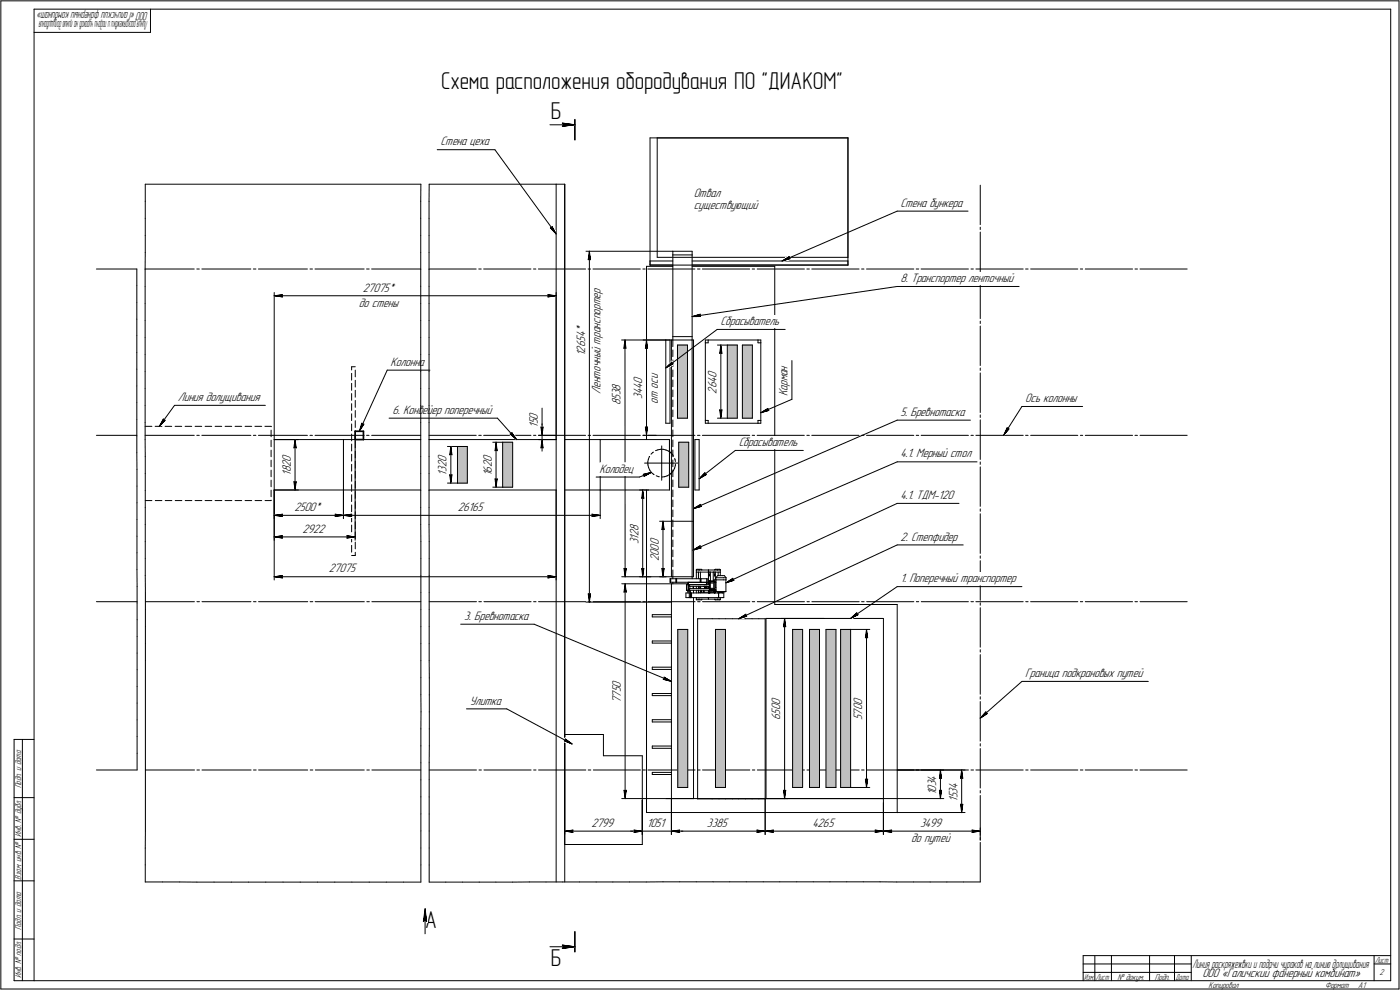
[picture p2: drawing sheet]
<svg xmlns="http://www.w3.org/2000/svg" width="842mm" height="595mm" viewBox="0 0 842 595" stroke-linecap="round" stroke-linejoin="round" font-family="sans-serif">
<defs><g id="words">
<g font-size="14.6">
<text x="265" y="53">Схема расположения обородувания ПО &quot;ДИАКОМ&quot;</text>
<text x="331" y="72">Б</text>
<text x="256" y="558">А</text>
<text x="331" y="581">Б</text>
</g>
<g font-size="7.8">
<text x="265" y="87">Стена цеха</text>
<text x="417" y="118">Отвал</text>
<text x="417" y="126">существующий</text>
<text x="542" y="124">Стена бункера</text>
<text x="542" y="170">8. Транспортер лен</text>
<text x="591" y="170">точный</text>
<text x="218" y="175">27075*</text>
<text x="361" y="180" transform="rotate(-90 361 180)">е</text>
<text x="361" y="177" transform="rotate(-90 361 177)">р</text>
<text x="216" y="185">до стены</text>
<text x="361" y="184" transform="rotate(-90 361 184)">т</text>
<text x="361" y="192" transform="rotate(-90 361 192)">п</text>
<text x="361" y="189" transform="rotate(-90 361 189)">о</text>
<text x="361" y="186" transform="rotate(-90 361 186)">р</text>
<text x="361" y="198" transform="rotate(-90 361 198)">н</text>
<text x="361" y="195" transform="rotate(-90 361 195)">с</text>
<text x="433" y="195">Сбрасыватель</text>
<text x="352" y="203" transform="rotate(-90 352 203)">4</text>
<text x="352" y="200" transform="rotate(-90 352 200)">*</text>
<text x="361" y="203" transform="rotate(-90 361 203)">р</text>
<text x="361" y="200" transform="rotate(-90 361 200)">а</text>
<text x="352" y="209" transform="rotate(-90 352 209)">6</text>
<text x="352" y="206" transform="rotate(-90 352 206)">5</text>
<text x="361" y="207" transform="rotate(-90 361 207)">т</text>
<text x="352" y="214" transform="rotate(-90 352 214)">1</text>
<text x="352" y="212" transform="rotate(-90 352 212)">2</text>
<text x="361" y="215" transform="rotate(-90 361 215)">ы</text>
<text x="361" y="212" transform="rotate(-90 361 212)">й</text>
<text x="235" y="220">Колонна</text>
<text x="361" y="221" transform="rotate(-90 361 221)">ч</text>
<text x="361" y="218" transform="rotate(-90 361 218)">н</text>
<text x="361" y="228" transform="rotate(-90 361 228)">т</text>
<text x="361" y="224" transform="rotate(-90 361 224)">о</text>
<text x="431" y="227" transform="rotate(-90 431 227)">0</text>
<text x="474" y="226" transform="rotate(-90 474 226)">а</text>
<text x="474" y="223" transform="rotate(-90 474 223)">н</text>
<text x="361" y="233" transform="rotate(-90 361 233)">е</text>
<text x="361" y="230" transform="rotate(-90 361 230)">н</text>
<text x="386" y="231" transform="rotate(-90 386 231)">0</text>
<text x="396" y="234" transform="rotate(-90 396 234)">о</text>
<text x="396" y="231" transform="rotate(-90 396 231)">с</text>
<text x="396" y="228" transform="rotate(-90 396 228)">и</text>
<text x="431" y="233" transform="rotate(-90 431 233)">6</text>
<text x="431" y="230" transform="rotate(-90 431 230)">4</text>
<text x="474" y="232" transform="rotate(-90 474 232)">р</text>
<text x="474" y="229" transform="rotate(-90 474 229)">м</text>
<text x="361" y="237" transform="rotate(-90 361 237)">Л</text>
<text x="373" y="235" transform="rotate(-90 373 235)">8</text>
<text x="373" y="238" transform="rotate(-90 373 238)">3</text>
<text x="386" y="237" transform="rotate(-90 386 237)">4</text>
<text x="386" y="234" transform="rotate(-90 386 234)">4</text>
<text x="396" y="240" transform="rotate(-90 396 240)">т</text>
<text x="431" y="237" transform="rotate(-90 431 237)">2</text>
<text x="474" y="238" transform="rotate(-90 474 238)">К</text>
<text x="474" y="235" transform="rotate(-90 474 235)">а</text>
<text x="107" y="241">Линия долущивания</text>
<text x="373" y="240" transform="rotate(-90 373 240)">5</text>
<text x="373" y="244" transform="rotate(-90 373 244)">8</text>
<text x="386" y="240" transform="rotate(-90 386 240)">3</text>
<text x="396" y="243" transform="rotate(-90 396 243)">о</text>
<text x="617" y="242">Ось колонны</text>
<text x="236" y="249">6. Конв</text>
<text x="254" y="249">ей</text>
<text x="260" y="249">ер поперечный</text>
<text x="542" y="250">5. Бревнотаска</text>
<text x="323" y="257" transform="rotate(-90 323 257)">1</text>
<text x="323" y="255" transform="rotate(-90 323 255)">5</text>
<text x="323" y="252" transform="rotate(-90 323 252)">0</text>
<text x="444" y="268">Сбрасыва</text>
<text x="467" y="268">тель</text>
<text x="542" y="275">4.1. Мерный стол</text>
<text x="175" y="281" transform="rotate(-90 175 281)">2</text>
<text x="175" y="278" transform="rotate(-90 175 278)">0</text>
<text x="269" y="281" transform="rotate(-90 269 281)">2</text>
<text x="269" y="278" transform="rotate(-90 269 278)">0</text>
<text x="296" y="281" transform="rotate(-90 296 281)">2</text>
<text x="296" y="278" transform="rotate(-90 296 278)">0</text>
<text x="175" y="286" transform="rotate(-90 175 286)">1</text>
<text x="175" y="284" transform="rotate(-90 175 284)">8</text>
<text x="269" y="286" transform="rotate(-90 269 286)">1</text>
<text x="269" y="284" transform="rotate(-90 269 284)">3</text>
<text x="296" y="286" transform="rotate(-90 296 286)">1</text>
<text x="296" y="284" transform="rotate(-90 296 284)">6</text>
<text x="361" y="284">Колодец</text>
<text x="542" y="300">4.1. ТДМ-120</text>
<text x="177" y="307">2500*</text>
<text x="275" y="307">26165</text>
<text x="182" y="320">2922</text>
<text x="384" y="322" transform="rotate(-90 384 322)">2</text>
<text x="384" y="319" transform="rotate(-90 384 319)">8</text>
<text x="384" y="327" transform="rotate(-90 384 327)">3</text>
<text x="384" y="324" transform="rotate(-90 384 324)">1</text>
<text x="396" y="328" transform="rotate(-90 396 328)">0</text>
<text x="542" y="325">2. Степфидер</text>
<text x="396" y="334" transform="rotate(-90 396 334)">0</text>
<text x="396" y="331" transform="rotate(-90 396 331)">0</text>
<text x="396" y="337" transform="rotate(-90 396 337)">2</text>
<text x="198" y="344">27075</text>
<text x="542" y="350">1. Поперечный тран</text>
<text x="590" y="350">спортер</text>
<text x="279" y="373">3. Бревнотаска</text>
<text x="617" y="407">Граница подкрановых путей</text>
<text x="373" y="413" transform="rotate(-90 373 413)">0</text>
<text x="373" y="419" transform="rotate(-90 373 419)">7</text>
<text x="373" y="416" transform="rotate(-90 373 416)">5</text>
<text x="283" y="424">Улитка</text>
<text x="373" y="423" transform="rotate(-90 373 423)">7</text>
<text x="469" y="424" transform="rotate(-90 469 424)">0</text>
<text x="519" y="424" transform="rotate(-90 519 424)">0</text>
<text x="469" y="430" transform="rotate(-90 469 430)">5</text>
<text x="469" y="427" transform="rotate(-90 469 427)">0</text>
<text x="519" y="430" transform="rotate(-90 519 430)">7</text>
<text x="519" y="427" transform="rotate(-90 519 427)">0</text>
<text x="469" y="433" transform="rotate(-90 469 433)">6</text>
<text x="519" y="433" transform="rotate(-90 519 433)">5</text>
<text x="563" y="473" transform="rotate(-90 563 473)">3</text>
<text x="563" y="470" transform="rotate(-90 563 470)">4</text>
<text x="563" y="478" transform="rotate(-90 563 478)">1</text>
<text x="563" y="476" transform="rotate(-90 563 476)">0</text>
<text x="576" y="480" transform="rotate(-90 576 480)">5</text>
<text x="576" y="477" transform="rotate(-90 576 477)">3</text>
<text x="576" y="474" transform="rotate(-90 576 474)">4</text>
<text x="576" y="482" transform="rotate(-90 576 482)">1</text>
<text x="356" y="497">2799</text>
<text x="389" y="497">1051</text>
<text x="425" y="497">3385</text>
<text x="489" y="497">4265</text>
<text x="553" y="497">3499</text>
<text x="548" y="506">до путей</text>
<text x="723" y="587">ООО «Галичский фанерный комбинат»</text>
</g>
<g font-size="7.5">
<text x="89" y="7" transform="rotate(180 89 7)">ООО «Галичский фанерный комбинат»</text>
<text x="717" y="582">Линия раскряжежвки и подачи чураков на линиюдолущивания</text>
</g>
<text font-size="7.4" x="89" y="13" transform="rotate(180 89 13)">Линияраскряжежвкииподачичураковналиниюдолущивания</text>
<g font-size="5.4">
<text x="13" y="474" transform="rotate(-90 13 474)">Подп. и дата</text>
<text x="13" y="503" transform="rotate(-90 13 503)">Инв. № дубл.</text>
<text x="13" y="529" transform="rotate(-90 13 529)">Взам. инв. №</text>
<text x="13" y="559" transform="rotate(-90 13 559)">Подп. и дата</text>
<text x="13" y="588" transform="rotate(-90 13 588)">Инв. № подл.</text>
<text x="830" y="586">2</text>
<text x="672" y="589">№ докум.</text>
<text x="695" y="589">Подп.</text>
<text x="727" y="594">Копировал</text>
<text x="797" y="594">Формат</text>
<text x="817" y="594">A1</text>
</g>
<g font-size="5.3">
<text x="827" y="579">Лист</text>
<text x="652" y="589">Изм.</text>
<text x="659" y="589">Лист</text>
<text x="707" y="589">Дата</text>
</g>
</g></defs>
<g fill="none" stroke="#000" stroke-width=".6">
<path d="M1 1v594zM1 1h841zM20 6v584zM20 6h817zM20 19h71zM91 6v13zM837 6v584zM842 1v594zM331 75h15zM338 76l8-1zM338 74l1 1zM338 74l8 1z"/>
<path d="M339 75l-1 1zM263 90h35zM298 90l37 51zM391 83h119zM391 83v76zM395 83h115zM395 83v72zM510 83v76zM510 83v72zM87 111h166zM87 111v10zM253 111v10z"/>
<path d="M258 111h77zM258 111v10zM335 111h5zM335 111v419zM340 111v419zM340 111v391zM590 111v24zM87 121v10zM87 131v10zM253 131v10zM253 121v10zM258 121v10z"/>
<path d="M258 131v10zM331 137l4 4zM331 137h1zM332 136v1zM332 136l3 5zM540 127h42zM590 140v23zM590 137v1zM87 141v11zM87 152v10zM253 152v10zM253 141v11z"/>
<path d="M258 141v11zM258 152v10zM352 151h53zM354 156h.1M354 151l1 5zM354 156h1zM354 151v5zM354 151v211zM391 159h14zM391 157h14zM391 157v2zM391 159h119z"/>
<path d="M395 155h115zM405 151h11zM405 153h11zM405 153v49zM405 151v2zM416 153v49zM416 151v2zM416 159h94zM416 157h94zM470 157l5-3zM470 157l5-2zM470 157l70-30z"/>
<path d="M475 155h.1M475 154v1zM510 157v2zM58 162h24zM82 172v10zM82 162v10zM87 162h30zM87 162v10zM87 172v10zM118 162h2zM121 162h30zM152 162h2z"/>
<path d="M155 162h30zM165 176v88zM165 178l5-1zM165 178h5zM165 178h170zM169 178h1zM170 177l-1 1zM186 162h2zM189 162h30zM220 162h2zM224 162h29zM253 172v10z"/>
<path d="M253 162v10zM258 162h28zM258 162v10zM258 172v10zM288 162h1zM291 162h28zM321 162h1zM324 162h28zM330 178h5zM330 177v1zM330 177l5 1zM330 178h.1"/>
<path d="M335 176v88zM354 162h1zM357 162h28zM387 162h1zM389 160h16zM389 160v104zM390 162h28zM416 160h50zM420 162h1zM422 162h29zM452 162h2zM455 162h29z"/>
<path d="M466 160v203zM485 162h2zM488 162h29zM518 162h2zM521 162h29zM540 172h73zM551 162h2zM554 162h29zM584 162h1zM587 162h28zM590 168v24zM590 165v1z"/>
<path d="M617 162h1zM620 162h28zM650 162h1zM653 162h28zM683 162h1zM686 162h28zM82 192v10zM82 182v10zM87 182v11zM87 193v10zM253 193v10zM253 182v11z"/>
<path d="M258 182v11zM258 193v10zM416 190l5-1zM416 190h5zM416 190l124-18zM421 190h.1M421 189v1zM431 198h41zM590 196v24zM590 193v1zM82 212v10zM82 202v10z"/>
<path d="M87 203v10zM87 213v10zM253 213v10zM253 203v10zM258 203v10zM258 213v10zM374 204h27zM375 209h1zM376 204l1 5zM376 209h1zM376 204l-1 5zM376 204v143z"/>
<path d="M387 204h17zM388 209h1zM389 204v5zM389 209h.1M389 204l-1 5zM389 204v58zM400 204v50zM400 204h3zM403 204v50zM404 204v143zM404 204h13zM404 218h.1"/>
<path d="M404 218l1 1zM405 202v2zM405 202h11zM405 204v4zM405 210v4zM405 216v4zM408 207h6zM408 207v44zM414 207v44zM416 202v2zM416 204v143zM417 204v143z"/>
<path d="M424 204v2zM424 204h2zM424 206v47zM424 206h2zM426 204v2zM426 204h30zM432 207h5zM433 212h1zM434 207v5zM434 212h.1M434 207l-1 5zM434 207v44z"/>
<path d="M437 207h6zM437 207v44zM443 207v44zM447 207h6zM447 207v44zM453 207v44zM456 204v2zM456 204h2zM456 206h2zM458 204v2zM458 206v47zM476 217v23z"/>
<path d="M82 232v10zM82 222v10zM87 223v11zM87 234v10zM211 220h3zM211 220v2zM211 224v5zM211 230v5zM211 237v4zM214 235v4zM214 229v4zM214 223v4z"/>
<path d="M233 223l-17 36zM233 223h26zM253 234v10zM253 223v11zM258 223v11zM258 234v10zM400 221l4-3zM400 221l5-2zM400 221l31-23zM405 222v4zM405 228v4zM405 234v5z"/>
<path d="M590 224v24zM590 221v2zM82 252v10zM82 242v10zM87 256h4zM87 244v10zM87 254v10zM93 256h4zM98 252l-2 4zM98 252v1zM98 253h1zM99 256h4z"/>
<path d="M99 253l-3 3zM105 244l-9 12zM105 244h55zM105 256h4zM111 256h4zM117 256h4zM123 256h4zM129 256h4zM135 256h4zM141 256h4zM147 256h4zM153 256h4z"/>
<path d="M159 256h4zM163 256h.1M163 259v4zM211 243v4zM211 249v4zM211 255v4zM214 259v4zM214 253v4zM214 247v4zM214 241v4zM218 254l-2 5zM218 254v1z"/>
<path d="M218 255h1zM219 255l-3 4zM234 251h65zM253 254v10zM253 244v10zM258 244v10zM258 254v10zM299 251l12 13zM325 257h1zM325 257l1 5zM326 259v3zM326 245v14z"/>
<path d="M326 257h1zM326 255v7zM327 257l-1 5zM388 257l1 5zM388 257h1zM389 257h.1M389 257v5zM400 254h3zM405 240v5zM405 246v5zM405 252v5zM405 258v5z"/>
<path d="M408 251h6zM424 254h2zM424 253v1zM424 253h2zM426 254h30zM426 253v1zM432 251h5zM433 246l1 5zM433 246l1 1zM434 247v-1zM434 246v5zM437 251h6z"/>
<path d="M447 251h6zM456 254h2zM456 253v1zM456 253h2zM458 253v1zM458 248l4-2zM458 248l4-1zM458 248l18-8zM462 246v1zM462 246h.1M540 253h44zM590 252v24z"/>
<path d="M590 249v2zM606 257l-2 5zM606 257v1zM606 258h1zM607 258l-3 4zM615 244l-11 18zM615 244h36zM58 262h24zM82 272v10zM82 262v10zM87 262h30zM87 264v10z"/>
<path d="M87 274v11zM118 262h2zM121 262h30zM152 262h2zM155 262h30zM163 265v4zM163 271v4zM163 277v4zM165 264h42zM165 264v31zM165 264h14zM177 269h.1"/>
<path d="M177 264l1 5zM177 269h1zM177 264v5zM177 264v31zM186 262h2zM189 262h30zM207 264v31zM207 264h7zM211 261v4zM211 267v4zM211 273v4zM211 279v4z"/>
<path d="M214 262v63zM214 277v4zM214 271v4zM214 265v4zM219 264h34zM220 262h2zM224 262h29zM253 274v11zM253 264v10zM258 264h77zM258 262h28zM258 264v10z"/>
<path d="M258 274v11zM269 268h6zM271 273h.1M271 268l1 5zM271 273h1zM271 268v5zM271 268v22zM275 268h6zM275 268v22zM281 268v22zM288 262h1zM291 262h28z"/>
<path d="M296 266h6zM298 271v-1zM298 266l1 5zM298 270l1 1zM298 266v5zM298 266v27zM302 266h6zM302 266v27zM307 261l4 3zM307 261h1zM308 260v1zM308 260l3 4z"/>
<path d="M308 266v27zM321 262h1zM324 262h28zM324 262h11zM324 264h11zM325 269h1zM326 264l-1 5zM326 269h1zM326 264l1 5zM326 264v7zM326 262v2zM340 264h21z"/>
<path d="M354 262h1zM357 262h28zM361 264h42zM361 264v31zM387 262h1zM387 262h8zM388 278h10zM390 262h28zM390 278v1zM390 279v2zM390 276v2zM391 275l-1 1z"/>
<path d="M391 274h.1M393 272h.1M393 272l-1 1zM394 271l2-1zM396 270h1zM397 270h2zM398 268v10zM398 278v11zM398 278h10zM399 270l2 1zM401 271h1zM402 271l2 1z"/>
<path d="M403 272h1zM403 264v31zM404 272l1 1zM405 273v1zM405 264v5zM405 271v4zM405 277v4zM406 276h.1M406 276v1zM406 280v1zM406 279v1zM408 266h6z"/>
<path d="M408 266v27zM414 266v27zM418 264v31zM418 264h3zM420 262h1zM421 264v31zM422 262h29zM442 271h41zM452 262h2zM455 262h29zM485 262h2zM488 262h29z"/>
<path d="M518 262h2zM521 262h29zM540 278h48zM551 262h2zM554 262h29zM584 262h1zM587 262h28zM590 278v1zM617 262h1zM620 262h28zM650 262h1zM653 262h28z"/>
<path d="M683 262h1zM686 262h28zM82 292v10zM82 282v10zM87 285v10zM87 295v10zM163 283v4zM163 289v4zM163 295v4zM165 295h42zM165 295h14zM165 295v17z"/>
<path d="M165 295v30zM165 295v54zM177 290v5zM177 290h.1M177 290h1zM178 290l-1 5zM207 295h46zM207 295v17zM211 285v4zM211 291v4zM211 297v4zM214 295v5z"/>
<path d="M214 289v4zM214 283v4zM253 295v10zM253 285v10zM258 295h77zM258 285v10zM258 295v10zM269 290h6zM271 285v5zM271 285v1zM271 286l1-1zM272 285l-1 5z"/>
<path d="M275 290h6zM296 293h6zM298 288v5zM298 288h.1M298 288h1zM299 288l-1 5zM302 293h6zM335 295v54zM340 295h21zM359 287h26zM361 295h42zM361 295v17z"/>
<path d="M385 295h5zM385 287l7-3zM386 300l1-1zM387 295v5zM387 299v1zM387 295l-1 5zM387 295v52zM387 285l1 1zM387 285l5-1zM387 286l5-2zM388 286h-1zM389 295v193z"/>
<path d="M390 281l1 2zM391 283l1 1zM392 284l1 1zM393 285h.1M395 286l1 1zM396 287h1zM398 287h2zM400 287l1-1zM401 286l2-1zM403 285l1-1zM405 283v4zM405 289v4z"/>
<path d="M405 295v4zM405 283l-1 1zM406 281l-1 2zM408 293h6zM418 295h3zM421 288l4-3zM421 288l21-17zM424 284l-3 4zM424 284v1zM424 285h1zM590 281v23zM82 312v10z"/>
<path d="M82 302v10zM87 301h4zM87 305v10zM87 315v11zM93 301h4zM99 301h4zM105 301h4zM111 301h4zM117 301h4zM123 301h4zM129 301h4zM135 301h4z"/>
<path d="M141 301h4zM147 301h4zM153 301h4zM159 301h4zM163 301h.1M165 310l5-1zM165 310h5zM165 310h42zM169 310h1zM170 309l-1 1zM202 310h5zM202 309v1z"/>
<path d="M202 309l5 1zM202 310h.1M207 310l5-1zM207 310h5zM207 310h154zM211 310h1zM211 304v4zM211 310v4zM211 316v4zM212 309l-1 1zM214 320v4zM214 314v4z"/>
<path d="M214 308v4zM214 302v4zM253 315v11zM253 305v10zM258 305v10zM258 315v11zM356 310h5zM356 309l1 1zM356 309l5 1zM357 310h-1zM397 313h7zM398 318h1z"/>
<path d="M399 313v5zM399 318h.1M399 313l-1 5zM399 313v34zM404 313h13zM405 301v4zM405 307v4zM405 313v4zM405 319v4zM417 306l4-3zM417 306l5-2zM417 306l123-53z"/>
<path d="M421 304h1zM421 303v1zM540 303h37zM590 309v24zM590 306v1zM82 332v10zM82 322v10zM87 326v10zM87 336v10zM165 323l5-1zM165 323h5zM165 323h49z"/>
<path d="M169 323h1zM170 322l-1 1zM209 323h5zM209 322v1zM209 322l5 1zM209 323h.1M211 322v4zM211 328v4zM211 334h3zM214 332v2zM214 326v4zM253 336v10z"/>
<path d="M253 326v10zM258 326v10zM258 336v10zM405 325v4zM405 331v4zM405 337v4zM417 331l4-3zM417 331l5-2zM417 331l123-53zM421 329h1zM421 328v1zM540 328h39z"/>
<path d="M590 337v24zM590 334v2zM82 342v10zM82 352v10zM87 346v10zM87 356v11zM165 347l5-1zM165 347h5zM165 347h170zM169 347h1zM170 346l-1 1zM253 356v11z"/>
<path d="M253 346v10zM258 346v10zM258 356v11zM330 347h5zM330 346v1zM330 346l5 1zM330 347h.1M354 357v5zM354 357h.1M354 357h1zM355 357l-1 5zM374 351h30z"/>
<path d="M374 347h27zM375 356l1-1zM375 342l1 5zM375 342h1zM376 351l1 5zM376 355l1 1zM376 351l-1 5zM376 351v129zM376 342h1zM377 342l-1 5zM385 347h6zM386 342l1 5z"/>
<path d="M386 342h1zM387 342h.1M387 342v5zM397 347h7zM398 342l1 5zM398 342h1zM399 342h.1M399 342v5zM403 348h.1M403 348v2zM403 350h.1M403 350h4z"/>
<path d="M403 348h4zM404 347h13zM404 351v18zM404 351h10zM405 347v1zM405 350v1zM405 343v4zM407 348v2zM407 350h.1M407 348h.1M407 350h14zM407 348h14z"/>
<path d="M413 356v3zM413 356h1zM413 359h1zM413 355h.1M413 351v4zM413 351h.1M413 351h1zM413 355h1zM414 355h.1M414 351h.1M414 355h1zM414 350v1z"/>
<path d="M414 355v1zM414 350h.1M414 351h11zM414 351h13zM414 351l1 1zM414 355h13zM414 351v4zM415 356h.1M415 359h.1M415 350h10zM415 350h.1M415 355v4z"/>
<path d="M415 352h12zM415 354h12zM415 354l-1 1zM415 352v2zM415 357h.1M415 357v2zM415 359h1zM415 356h1zM416 356v3zM416 356h16zM416 359h16zM416 347v1z"/>
<path d="M417 352v2zM417 359v121zM417 355v1zM419 343h7zM419 344h1zM419 355v1zM419 352v2zM419 344v4zM419 359v1zM419 343v1zM419 343h.1M419 342h.1"/>
<path d="M419 342h3zM420 344h6zM420 355v1zM420 352v2zM420 344v4zM420 353h1zM420 353h.1M420 354h.1M420 356h1zM420 354h1zM420 343h.1M421 343h.1"/>
<path d="M421 352v2zM421 350h.1M421 348h.1M421 348v2zM421 356h.1M421 344v4zM421 355v1zM422 348v2zM422 356h.1M422 355v1zM422 350h3zM422 348h3z"/>
<path d="M422 342h.1M422 356h1zM422 343h.1M423 353h4zM423 355v1zM423 356h.1M423 356h1zM424 355v1zM424 356h2zM424 352h.1M424 352v2zM424 353h.1"/>
<path d="M425 352v2zM425 353h.1M425 354h4zM425 351h4zM425 350h.1M425 350v1zM425 350h1zM425 352h.1M425 348h.1M425 348v2zM425 353h1zM425 354h1z"/>
<path d="M426 351h.1M426 355v1zM426 355h1zM426 343h7zM426 344h7zM426 359v1zM426 343v1zM426 344h1zM426 344v6zM426 352v2zM426 355h.1M426 350h.1"/>
<path d="M426 350v1zM426 356h.1M426 345h.1M426 346h.1M427 356h.1M427 355h.1M427 345h.1M427 346h.1M427 349l-1 2zM427 349h.1M427 349v6zM427 351h.1"/>
<path d="M427 350h.1M427 354h.1M427 355v1zM427 349h2zM427 355h4zM427 344v5zM428 354h.1M428 356h1zM428 355h1zM428 355v1zM428 350h1zM428 350h.1"/>
<path d="M428 354h1zM429 344v5zM429 344h1zM429 349v6zM430 355h.1M429 349h.1M429 355v1zM429 355h.1M429 356h.1M429 355h1zM430 349v6zM430 349h1z"/>
<path d="M430 355h1zM430 356h.1M430 346h.1M430 345h.1M430 354h.1M430 350h.1M430 343h.1M430 342h.1M430 355v1zM430 344v5zM430 353h1zM430 350h1z"/>
<path d="M430 350v3zM430 342h3zM431 347h4zM431 347v2zM431 349h4zM431 349v7zM431 356h4zM431 356h2zM431 343h.1M432 343h.1M432 359h.1M432 356h.1"/>
<path d="M432 346l-1 1zM432 346h3zM432 344v2zM432 356v3zM432 359h2zM432 356h2zM433 356h.1M433 356h1zM433 342h.1M433 343h.1M433 344v2zM433 359v1z"/>
<path d="M433 343v1zM434 356h1zM434 359h1zM435 356h.1M435 346h1zM435 356h2zM435 347h2zM435 349h2zM435 356v3zM436 346l1 1zM437 349v7zM437 350l4-2z"/>
<path d="M437 350l4-1zM437 350l103-47zM437 347v2zM441 348v1zM441 348h.1M540 353h75zM58 362h24zM82 373v10zM82 362v11zM87 362h30zM87 367v10zM87 377v10z"/>
<path d="M118 362h2zM121 362h30zM152 362h2zM156 362h29zM187 362h1zM190 362h29zM221 362h1zM224 362h29zM253 377v10zM253 367v10zM258 362h29zM258 367v10z"/>
<path d="M258 377v10zM277 375h44zM288 362h2zM291 362h28zM321 362h1zM321 375l83 35zM324 362h28zM352 362h52zM354 362h1zM357 362h28zM387 362h1zM390 362h28z"/>
<path d="M392 369v2zM392 369h12zM392 371h12zM404 371v14zM404 369v2zM408 378h6zM408 378v95zM414 378v95zM419 360h7zM419 360h.1M419 361h.1M419 361h3z"/>
<path d="M420 372h8zM420 362h1zM420 372v108zM420 360h.1M421 360h.1M422 361h.1M422 360h.1M423 362h28zM426 360h7zM428 372h4zM430 360h.1M430 361h.1"/>
<path d="M430 361h3zM430 378h6zM430 378v95zM431 360h.1M432 360h.1M432 372h4zM433 361h.1M433 360h.1M436 372h5zM436 378v95zM441 372h3zM444 372h4z"/>
<path d="M444 372l5-3zM444 372l5-2zM444 372l96-44zM448 372h4zM448 370h1zM449 369l-1 1zM452 372h4zM452 362h2zM456 362h28zM456 372h4zM460 372v108zM461 372v108z"/>
<path d="M461 372h70zM466 363h74zM470 372h26zM471 377l1-1zM472 372l1 5zM472 376l1 1zM472 372l-1 5zM472 372v108zM477 378h6zM477 378v95zM483 378v95zM485 362h2z"/>
<path d="M487 378h6zM487 378v95zM488 362h29zM493 378v95zM497 378h6zM497 378v95zM503 378v95zM506 378h6zM506 378v95zM512 378v95zM512 378h11zM512 372l3-4z"/>
<path d="M512 372l4-3zM512 372l28-19zM515 368v1zM515 369h1zM518 362h2zM521 378l1 5zM521 378v5zM521 378v95zM521 362h29zM531 372v108zM540 363v125zM551 362h2z"/>
<path d="M554 362h29zM584 362h2zM587 362h28zM590 365v24zM590 362v2zM617 362h1zM620 362h28zM650 362h1zM653 362h28zM683 362h1zM686 362h28zM82 393v10z"/>
<path d="M82 383v10zM87 387v10zM87 397v10zM253 397v10zM253 387v10zM258 387v10zM258 397v10zM392 385h12zM392 387h12zM392 385v2zM404 387v14zM404 385v2z"/>
<path d="M521 383h.1M521 383h1zM590 394v23zM590 391v1zM82 413v10zM82 403v10zM87 407v11zM87 418v10zM253 418v10zM253 407v11zM258 407v11zM258 418v10z"/>
<path d="M392 417h12zM392 418h12zM392 402h12zM392 417v1zM392 401v1zM392 401h12zM399 408l5 2zM399 408h1zM399 407l1 1zM399 407l5 3zM404 402v15zM404 418v15z"/>
<path d="M404 401v1zM404 417v1zM590 419v1zM615 410h76zM82 433v10zM82 423v10zM87 428v10zM87 438v10zM253 438v10zM253 428v10zM258 428v10zM258 438v10z"/>
<path d="M281 426h24zM305 426l39 21zM392 434h12zM392 433h12zM392 433v1zM404 434v14zM404 433v1zM590 422v24zM590 432l4-3zM590 432l25-22zM593 428l-3 4zM593 428v1z"/>
<path d="M593 429h1zM8 444v146zM8 444h12zM13 444v146zM82 453v10zM82 443v10zM87 448v11zM87 459v10zM253 459v10zM253 448v11zM258 459v10zM258 448v11z"/>
<path d="M339 445l5 2zM339 445h1zM340 442h23zM340 442v66zM340 444v1zM340 444l4 3zM363 442v12zM363 454h23zM386 454v54zM392 450h12zM392 448v2zM392 448h12z"/>
<path d="M404 450v14zM404 448v2zM590 450v24zM590 447v1zM8 479h12zM58 463h24zM87 463h30zM87 469v10zM87 479v10zM118 463h2zM121 463h30zM152 463h2z"/>
<path d="M156 463h29zM187 463h1zM190 463h29zM221 463h1zM224 463h29zM253 479v10zM253 469v10zM258 463h29zM258 469v10zM258 479v10zM288 463h2zM291 463h28z"/>
<path d="M321 463h1zM324 463h28zM354 463h1zM357 463h28zM375 475l1 5zM375 475l1 1zM376 476l1-1zM377 475l-1 5zM387 463h1zM390 463h28zM392 464v2zM392 466h12z"/>
<path d="M392 464h12zM404 466v14zM404 464v2zM408 473h6zM420 463h1zM423 463h28zM430 473h6zM453 463h1zM456 463h28zM471 475l1 5zM471 475l1 1zM472 476l1-1z"/>
<path d="M473 475l-1 5zM477 473h6zM485 463h2zM487 473h6zM488 463h29zM497 473h6zM506 473h6zM512 473h11zM518 463h2zM521 468v5zM521 468v1zM521 469l1-1z"/>
<path d="M521 463h29zM522 468l-1 5zM540 463h28zM540 463h40zM551 463h2zM554 463h29zM565 475l1 5zM565 475l1 1zM565 468l1-1zM566 476v-1zM566 463v5zM566 467v1z"/>
<path d="M566 463l-1 5zM566 463v17zM566 475v5zM578 468v-1zM578 463l1 5zM578 467l1 1zM578 463v5zM578 463v25zM584 463h2zM587 463h28zM590 478v24zM590 475v2z"/>
<path d="M617 463h1zM620 463h28zM650 463h1zM653 463h28zM683 463h1zM686 463h28zM87 489v11zM87 500v10zM253 500v10zM253 489v11zM258 489v11zM258 500v10z"/>
<path d="M340 500l5-1zM340 500h5zM340 500h46zM344 500h1zM345 499l-1 1zM374 480h30zM379 500h7zM381 499l5 1zM381 499l1 1zM382 500h-1zM386 481v21zM386 500h18z"/>
<path d="M389 488h151zM401 480h167zM404 480h13zM404 480v22zM404 500l5-1zM404 500h5zM404 500h56zM404 500h7zM408 500h1zM409 499l-1 1zM420 480h8zM428 480h4z"/>
<path d="M432 480h4zM436 480h5zM441 480h3zM444 480h4zM448 480h4zM452 480h4zM455 499l1 1zM455 499l5 1zM456 500h-1zM456 480h4zM460 480v22zM460 500l5-1z"/>
<path d="M460 500h5zM460 500h71zM461 480h70zM461 480h13zM465 500h.1M465 499v1zM526 499l1 1zM526 499l5 1zM527 500h-1zM531 480v22zM531 482v20zM531 500l5-1z"/>
<path d="M531 500h5zM531 500h59zM536 500h.1M536 499v1zM540 488h40zM578 483v5zM578 483v1zM578 484l1-1zM579 483l-1 5zM585 499v1zM585 499l5 1zM585 500h.1"/>
<path d="M590 498v7zM8 505h12zM87 510v10zM87 520v10zM253 520v10zM253 510v10zM258 510v10zM258 520v10zM340 508h46zM381 500h5zM455 500h5zM526 500h5z"/>
<path d="M585 500h5zM590 506v24zM590 504v1zM8 530h12zM87 530h11zM98 530h10zM108 530h10zM118 530h11zM129 530h10zM139 530h11zM150 530h10zM160 530h10z"/>
<path d="M170 530h11zM181 530h10zM191 530h10zM201 530h11zM212 530h10zM222 530h10zM232 530h11zM243 530h10zM258 530h10zM268 530h10zM278 530h10zM288 530h10z"/>
<path d="M298 530h10zM308 530h10zM318 530h10zM328 530h10zM338 530h11zM349 530h10zM359 530h10zM369 530h10zM379 530h10zM389 530h10zM399 530h10zM409 530h10z"/>
<path d="M419 530h10zM429 530h10zM439 530h10zM449 530h10zM459 530h10zM469 530h10zM479 530h10zM489 530h10zM499 530h10zM509 530h10zM519 530h10zM529 530h10z"/>
<path d="M539 530h10zM549 530h10zM559 530h11zM570 530h10zM580 530h10zM255 554l1-1zM256 546l1 8zM256 553l1 1zM256 546l-1 8zM256 546v15zM8 564h12zM331 569h15z"/>
<path d="M338 570l8-1zM338 568l1 1zM338 568l8 1zM339 569l-1 1zM652 574h185zM652 574v16zM652 579h65zM659 574v16zM669 574v16zM691 574v16zM706 574v16zM717 574v16z"/>
<path d="M827 574v16zM827 579h10zM1 595h841zM8 590h12zM20 590h817zM652 585h7zM659 585h10zM669 585h22zM691 585h15zM706 585h11z"/>
</g>
<path d="M346 72v12zM214 259v5zM214 259h5zM219 259v5zM214 264h5zM346 560v12z" fill="none" stroke="#000" stroke-width="1"/>
<g fill="#c0c0c0" stroke="#c0c0c0" stroke-width=".6">
<path d="M477 378h6zM477 378h6zM477 379h6zM477 379h6zM477 379h6zM477 379h6zM477 379h6zM477 379h6zM477 379h6zM477 379h6zM477 379h6zM477 379h6zM477 379h6zM477 379h6zM477 380h6zM477 380h6zM477 380h6zM477 380h6zM477 380h6zM477 380h6zM477 380h6zM477 380h6zM477 380h6zM477 380h6zM477 380h6zM477 380h6zM477 381h6zM477 381h6zM477 381h6zM477 381h6zM477 381h6zM477 381h6zM477 381h6zM477 381h6zM477 381h6zM477 381h6zM477 381h6zM477 382h6zM477 382h6zM477 382h6zM477 382h6zM477 382h6zM477 382h6zM477 382h6zM477 382h6zM477 382h6zM477 382h6zM477 382h6zM477 382h6zM477 383h6zM477 383h6zM477 383h6zM477 383h6zM477 383h6zM477 383h6zM477 383h6zM477 383h6zM477 383h6zM477 383h6zM477 383h6zM477 383h6zM477 384h6zM477 384h6zM477 384h6zM477 384h6zM477 384h6zM477 384h6zM477 384h6zM477 384h6zM477 384h6zM477 384h6zM477 384h6zM477 384h6zM477 385h6zM477 385h6zM477 385h6zM477 385h6zM477 385h6zM477 385h6zM477 385h6zM477 385h6zM477 385h6zM477 385h6zM477 385h6zM477 385h6zM477 386h6zM477 386h6zM477 386h6zM477 386h6zM477 386h6zM477 386h6zM477 386h6zM477 386h6zM477 386h6zM477 386h6zM477 386h6zM477 387h6zM477 387h6zM477 387h6zM477 387h6zM477 387h6zM477 387h6zM477 387h6zM477 387h6zM477 387h6zM477 387h6zM477 387h6zM477 387h6zM477 388h6zM477 388h6zM477 388h6zM477 388h6zM477 388h6zM477 388h6zM477 388h6zM477 388h6zM477 388h6zM477 388h6zM477 388h6zM477 388h6zM477 389h6zM477 389h6zM477 389h6zM477 389h6zM477 389h6zM477 389h6zM477 389h6zM477 389h6zM477 389h6zM477 389h6zM477 389h6zM477 389h6zM477 390h6zM477 390h6zM477 390h6zM477 390h6zM477 390h6zM477 390h6zM477 390h6zM477 390h6zM477 390h6zM477 390h6zM477 390h6zM477 390h6zM477 391h6zM477 391h6zM477 391h6zM477 391h6zM477 391h6zM477 391h6zM477 391h6zM477 391h6zM477 391h6zM477 391h6zM477 391h6zM477 391h6zM477 392h6zM477 392h6zM477 392h6zM477 392h6zM477 392h6zM477 392h6zM477 392h6zM477 392h6zM477 392h6zM477 392h6zM477 392h6zM477 393h6zM477 393h6zM477 393h6zM477 393h6zM477 393h6zM477 393h6zM477 393h6zM477 393h6zM477 393h6zM477 393h6zM477 393h6zM477 393h6zM477 394h6zM477 394h6zM477 394h6zM477 394h6zM477 394h6zM477 394h6zM477 394h6zM477 394h6zM477 394h6zM477 394h6zM477 394h6zM477 394h6zM477 395h6zM477 395h6zM477 395h6zM477 395h6zM477 395h6zM477 395h6zM477 395h6zM477 395h6zM477 395h6zM477 395h6zM477 395h6zM477 395h6zM477 396h6zM477 396h6zM477 396h6zM477 396h6zM477 396h6zM477 396h6zM477 396h6zM477 396h6zM477 396h6zM477 396h6zM477 396h6zM477 396h6zM477 397h6zM477 397h6zM477 397h6zM477 397h6zM477 397h6zM477 397h6zM477 397h6zM477 397h6zM477 397h6zM477 397h6zM477 397h6zM477 398h6zM477 398h6zM477 398h6zM477 398h6zM477 398h6zM477 398h6zM477 398h6zM477 398h6zM477 398h6zM477 398h6zM477 398h6zM477 398h6zM477 399h6zM477 399h6zM477 399h6zM477 399h6zM477 399h6zM477 399h6zM477 399h6zM477 399h6zM477 399h6zM477 399h6zM477 399h6zM477 399h6zM477 400h6zM477 400h6zM477 400h6zM477 400h6zM477 400h6zM477 400h6zM477 400h6zM477 400h6zM477 400h6zM477 400h6zM477 400h6zM477 400h6zM477 401h6zM477 401h6zM477 401h6zM477 401h6zM477 401h6zM477 401h6zM477 401h6zM477 401h6zM477 401h6zM477 401h6zM477 401h6zM477 401h6zM477 402h6zM477 402h6zM477 402h6zM477 402h6zM477 402h6zM477 402h6zM477 402h6zM477 402h6zM477 402h6zM477 402h6zM477 402h6zM477 403h6zM477 403h6zM477 403h6zM477 403h6zM477 403h6zM477 403h6zM477 403h6zM477 403h6zM477 403h6zM477 403h6zM477 403h6zM477 403h6zM477 404h6zM477 404h6zM477 404h6zM477 404h6zM477 404h6zM477 404h6zM477 404h6zM477 404h6zM477 404h6zM477 404h6zM477 404h6zM477 404h6zM477 405h6zM477 405h6zM477 405h6zM477 405h6zM477 405h6zM477 405h6zM477 405h6zM477 405h6zM477 405h6zM477 405h6zM477 405h6zM477 405h6zM477 406h6zM477 406h6zM477 406h6zM477 406h6zM477 406h6zM477 406h6zM477 406h6zM477 406h6zM477 406h6zM477 406h6zM477 406h6zM477 406h6zM477 407h6zM477 407h6zM477 407h6zM477 407h6zM477 407h6zM477 407h6zM477 407h6zM477 407h6zM477 407h6zM477 407h6zM477 407h6zM477 408h6zM477 408h6zM477 408h6zM477 408h6zM477 408h6zM477 408h6zM477 408h6zM477 408h6zM477 408h6zM477 408h6zM477 408h6zM477 408h6zM477 409h6zM477 409h6zM477 409h6zM477 409h6zM477 409h6zM477 409h6zM477 409h6zM477 409h6zM477 409h6zM477 409h6zM477 409h6zM477 409h6zM477 410h6zM477 410h6zM477 410h6zM477 410h6zM477 410h6zM477 410h6zM477 410h6zM477 410h6zM477 410h6zM477 410h6zM477 410h6zM477 410h6zM477 411h6zM477 411h6zM477 411h6zM477 411h6zM477 411h6zM477 411h6zM477 411h6zM477 411h6zM477 411h6zM477 411h6zM477 411h6zM477 411h6zM477 412h6zM477 412h6zM477 412h6zM477 412h6zM477 412h6zM477 412h6zM477 412h6zM477 412h6zM477 412h6zM477 412h6zM477 412h6zM477 412h6zM477 413h6zM477 413h6zM477 413h6zM477 413h6zM477 413h6zM477 413h6zM477 413h6zM477 413h6zM477 413h6zM477 413h6zM477 413h6zM477 414h6zM477 414h6zM477 414h6zM477 414h6zM477 414h6zM477 414h6zM477 414h6zM477 414h6zM477 414h6zM477 414h6zM477 414h6zM477 414h6zM477 415h6zM477 415h6zM477 415h6zM477 415h6zM477 415h6zM477 415h6zM477 415h6zM477 415h6zM477 415h6zM477 415h6zM477 415h6zM477 415h6zM477 416h6zM477 416h6zM477 416h6zM477 416h6zM477 416h6zM477 416h6zM477 416h6zM477 416h6zM477 416h6zM477 416h6zM477 416h6zM477 416h6zM477 417h6zM477 417h6zM477 417h6zM477 417h6zM477 417h6zM477 417h6zM477 417h6zM477 417h6zM477 417h6zM477 417h6zM477 417h6zM477 417h6zM477 418h6zM477 418h6zM477 418h6zM477 418h6zM477 418h6zM477 418h6zM477 418h6zM477 418h6zM477 418h6zM477 418h6zM477 418h6zM477 419h6zM477 419h6zM477 419h6zM477 419h6zM477 419h6zM477 419h6zM477 419h6zM477 419h6zM477 419h6zM477 419h6zM477 419h6zM477 419h6zM477 420h6zM477 420h6zM477 420h6zM477 420h6zM477 420h6zM477 420h6zM477 420h6zM477 420h6zM477 420h6zM477 420h6zM477 420h6zM477 420h6zM477 421h6zM477 421h6zM477 421h6zM477 421h6zM477 421h6zM477 421h6zM477 421h6zM477 421h6zM477 421h6zM477 421h6zM477 421h6zM477 421h6zM477 422h6zM477 422h6zM477 422h6zM477 422h6zM477 422h6zM477 422h6zM477 422h6zM477 422h6zM477 422h6zM477 422h6zM477 422h6zM477 422h6zM477 423h6zM477 423h6zM477 423h6zM477 423h6zM477 423h6zM477 423h6zM477 423h6zM477 423h6zM477 423h6zM477 423h6zM477 423h6zM477 424h6zM477 424h6zM477 424h6zM477 424h6zM477 424h6zM477 424h6zM477 424h6zM477 424h6zM477 424h6zM477 424h6zM477 424h6zM477 424h6zM477 425h6zM477 425h6zM477 425h6zM477 425h6zM477 425h6zM477 425h6zM477 425h6zM477 425h6zM477 425h6zM477 425h6zM477 425h6zM477 425h6zM477 426h6zM477 426h6zM477 426h6zM477 426h6zM477 426h6zM477 426h6zM477 426h6zM477 426h6zM477 426h6zM477 426h6zM477 426h6zM477 426h6zM477 427h6zM477 427h6zM477 427h6zM477 427h6zM477 427h6zM477 427h6zM477 427h6zM477 427h6zM477 427h6zM477 427h6zM477 427h6zM477 427h6zM477 428h6zM477 428h6zM477 428h6zM477 428h6zM477 428h6zM477 428h6zM477 428h6zM477 428h6zM477 428h6zM477 428h6zM477 428h6zM477 428h6zM477 429h6zM477 429h6zM477 429h6zM477 429h6zM477 429h6zM477 429h6zM477 429h6zM477 429h6zM477 429h6zM477 429h6zM477 429h6zM477 430h6zM477 430h6zM477 430h6zM477 430h6zM477 430h6zM477 430h6zM477 430h6zM477 430h6zM477 430h6zM477 430h6zM477 430h6zM477 430h6zM477 431h6zM477 431h6zM477 431h6zM477 431h6zM477 431h6zM477 431h6zM477 431h6zM477 431h6zM477 431h6zM477 431h6zM477 431h6zM477 431h6zM477 432h6zM477 432h6zM477 432h6zM477 432h6zM477 432h6zM477 432h6zM477 432h6zM477 432h6zM477 432h6zM477 432h6zM477 432h6zM477 432h6zM477 433h6zM477 433h6zM477 433h6zM477 433h6zM477 433h6zM477 433h6zM477 433h6zM477 433h6zM477 433h6zM477 433h6zM477 433h6zM477 433h6zM477 434h6zM477 434h6zM477 434h6zM477 434h6zM477 434h6zM477 434h6zM477 434h6zM477 434h6zM477 434h6zM477 434h6zM477 434h6zM477 435h6zM477 435h6zM477 435h6zM477 435h6zM477 435h6zM477 435h6zM477 435h6zM477 435h6zM477 435h6zM477 435h6zM477 435h6zM477 435h6zM477 436h6zM477 436h6zM477 436h6zM477 436h6zM477 436h6zM477 436h6zM477 436h6zM477 436h6zM477 436h6zM477 436h6zM477 436h6zM477 436h6zM477 437h6zM477 437h6zM477 437h6zM477 437h6zM477 437h6zM477 437h6zM477 437h6zM477 437h6zM477 437h6zM477 437h6zM477 437h6zM477 437h6zM477 438h6zM477 438h6zM477 438h6zM477 438h6zM477 438h6zM477 438h6zM477 438h6zM477 438h6zM477 438h6zM477 438h6zM477 438h6zM477 438h6zM477 439h6zM477 439h6zM477 439h6zM477 439h6zM477 439h6zM477 439h6zM477 439h6zM477 439h6zM477 439h6zM477 439h6zM477 439h6zM477 440h6zM477 440h6zM477 440h6zM477 440h6zM477 440h6zM477 440h6zM477 440h6zM477 440h6zM477 440h6zM477 440h6zM477 440h6zM477 440h6zM477 441h6zM477 441h6zM477 441h6zM477 441h6zM477 441h6zM477 441h6zM477 441h6zM477 441h6zM477 441h6zM477 441h6zM477 441h6zM477 441h6zM477 442h6zM477 442h6zM477 442h6zM477 442h6zM477 442h6zM477 442h6zM477 442h6zM477 442h6zM477 442h6zM477 442h6zM477 442h6zM477 442h6zM477 443h6zM477 443h6zM477 443h6zM477 443h6zM477 443h6zM477 443h6zM477 443h6zM477 443h6zM477 443h6zM477 443h6zM477 443h6zM477 443h6zM477 444h6zM477 444h6zM477 444h6zM477 444h6zM477 444h6zM477 444h6zM477 444h6zM477 444h6zM477 444h6zM477 444h6zM477 444h6zM477 444h6zM477 445h6zM477 445h6zM477 445h6zM477 445h6zM477 445h6zM477 445h6zM477 445h6zM477 445h6zM477 445h6zM477 445h6zM477 445h6zM477 446h6zM477 446h6zM477 446h6zM477 446h6zM477 446h6zM477 446h6zM477 446h6zM477 446h6zM477 446h6zM477 446h6zM477 446h6zM477 446h6zM477 447h6zM477 447h6zM477 447h6zM477 447h6zM477 447h6zM477 447h6zM477 447h6zM477 447h6zM477 447h6zM477 447h6zM477 447h6zM477 447h6zM477 448h6zM477 448h6zM477 448h6zM477 448h6zM477 448h6zM477 448h6zM477 448h6zM477 448h6zM477 448h6zM477 448h6zM477 448h6zM477 448h6zM477 449h6zM477 449h6zM477 449h6zM477 449h6zM477 449h6zM477 449h6zM477 449h6zM477 449h6zM477 449h6zM477 449h6zM477 449h6zM477 449h6zM477 450h6zM477 450h6zM477 450h6zM477 450h6zM477 450h6zM477 450h6zM477 450h6zM477 450h6zM477 450h6zM477 450h6zM477 450h6zM477 451h6zM477 451h6zM477 451h6zM477 451h6zM477 451h6zM477 451h6zM477 451h6zM477 451h6zM477 451h6zM477 451h6zM477 451h6zM477 451h6zM477 452h6zM477 452h6zM477 452h6zM477 452h6zM477 452h6zM477 452h6zM477 452h6zM477 452h6zM477 452h6zM477 452h6zM477 452h6zM477 452h6zM477 453h6zM477 453h6zM477 453h6zM477 453h6zM477 453h6zM477 453h6zM477 453h6zM477 453h6zM477 453h6zM477 453h6zM477 453h6zM477 453h6zM477 454h6zM477 454h6zM477 454h6zM477 454h6zM477 454h6zM477 454h6zM477 454h6zM477 454h6zM477 454h6zM477 454h6zM477 454h6zM477 454h6zM477 455h6zM477 455h6zM477 455h6zM477 455h6zM477 455h6zM477 455h6zM477 455h6zM477 455h6zM477 455h6zM477 455h6zM477 455h6zM477 456h6zM477 456h6zM477 456h6zM477 456h6zM477 456h6zM477 456h6zM477 456h6zM477 456h6zM477 456h6zM477 456h6zM477 456h6zM477 456h6zM477 457h6zM477 457h6zM477 457h6zM477 457h6zM477 457h6zM477 457h6zM477 457h6zM477 457h6zM477 457h6zM477 457h6zM477 457h6zM477 457h6zM477 458h6zM477 458h6zM477 458h6zM477 458h6zM477 458h6zM477 458h6zM477 458h6zM477 458h6zM477 458h6zM477 458h6zM477 458h6zM477 458h6zM477 459h6zM477 459h6zM477 459h6zM477 459h6zM477 459h6zM477 459h6zM477 459h6zM477 459h6zM477 459h6zM477 459h6zM477 459h6zM477 459h6zM477 460h6zM477 460h6zM477 460h6zM477 460h6zM477 460h6zM477 460h6zM477 460h6zM477 460h6zM477 460h6zM477 460h6zM477 460h6zM477 461h6zM477 461h6zM477 461h6zM477 461h6zM477 461h6zM477 461h6zM477 461h6zM477 461h6zM477 461h6zM477 461h6zM477 461h6zM477 461h6zM477 462h6zM477 462h6zM477 462h6zM477 462h6zM477 462h6zM477 462h6zM477 462h6zM477 462h6zM477 462h6zM477 462h6zM477 462h6zM477 462h6zM477 463h6zM477 463h6zM477 463h6zM477 463h6zM477 463h6zM477 463h6zM477 463h6zM477 463h6zM477 463h6zM477 463h6zM477 463h6zM477 463h6zM477 464h6zM477 464h6zM477 464h6zM477 464h6zM477 464h6zM477 464h6zM477 464h6zM477 464h6zM477 464h6zM477 464h6zM477 464h6zM477 464h6zM477 465h6zM477 465h6zM477 465h6zM477 465h6zM477 465h6zM477 465h6zM477 465h6zM477 465h6zM477 465h6zM477 465h6zM477 465h6zM477 465h6zM477 466h6zM477 466h6zM477 466h6zM477 466h6zM477 466h6zM477 466h6zM477 466h6zM477 466h6zM477 466h6zM477 466h6zM477 466h6zM477 467h6zM477 467h6zM477 467h6zM477 467h6zM477 467h6zM477 467h6zM477 467h6zM477 467h6zM477 467h6zM477 467h6zM477 467h6zM477 467h6zM477 468h6zM477 468h6zM477 468h6zM477 468h6zM477 468h6zM477 468h6zM477 468h6zM477 468h6zM477 468h6zM477 468h6zM477 468h6zM477 468h6zM477 469h6zM477 469h6zM477 469h6zM477 469h6zM477 469h6zM477 469h6zM477 469h6zM477 469h6zM477 469h6zM477 469h6zM477 469h6zM477 469h6zM477 470h6zM477 470h6zM477 470h6zM477 470h6zM477 470h6zM477 470h6zM477 470h6zM477 470h6zM477 470h6zM477 470h6zM477 470h6zM477 470h6zM477 471h6zM477 471h6zM477 471h6zM477 471h6zM477 471h6zM477 471h6zM477 471h6zM477 471h6zM477 471h6zM477 471h6zM477 471h6zM477 472h6zM477 472h6zM477 472h6zM477 472h6zM477 472h6zM477 472h6zM477 472h6zM477 472h6zM477 472h6zM477 472h6zM477 472h6zM477 472h6zM477 473h6zM477 473h6zM477 473h6zM477 473h6zM477 473h6zM477 473h6zM477 473h6zM477 473h6zM477 473h6zM477 473h6z"/>
<path d="M275 268h6zM275 268h6zM275 269h6zM275 269h6zM275 269h6zM275 269h6zM275 269h6zM275 269h6zM275 269h6zM275 269h6zM275 269h6zM275 269h6zM275 269h6zM275 269h6zM275 270h6zM275 270h6zM275 270h6zM275 270h6zM275 270h6zM275 270h6zM275 270h6zM275 270h6zM275 270h6zM275 270h6zM275 270h6zM275 271h6zM275 271h6zM275 271h6zM275 271h6zM275 271h6zM275 271h6zM275 271h6zM275 271h6zM275 271h6zM275 271h6zM275 271h6zM275 271h6zM275 272h6zM275 272h6zM275 272h6zM275 272h6zM275 272h6zM275 272h6zM275 272h6zM275 272h6zM275 272h6zM275 272h6zM275 272h6zM275 272h6zM275 273h6zM275 273h6zM275 273h6zM275 273h6zM275 273h6zM275 273h6zM275 273h6zM275 273h6zM275 273h6zM275 273h6zM275 273h6zM275 273h6zM275 274h6zM275 274h6zM275 274h6zM275 274h6zM275 274h6zM275 274h6zM275 274h6zM275 274h6zM275 274h6zM275 274h6zM275 274h6zM275 274h6zM275 275h6zM275 275h6zM275 275h6zM275 275h6zM275 275h6zM275 275h6zM275 275h6zM275 275h6zM275 275h6zM275 275h6zM275 275h6zM275 276h6zM275 276h6zM275 276h6zM275 276h6zM275 276h6zM275 276h6zM275 276h6zM275 276h6zM275 276h6zM275 276h6zM275 276h6zM275 276h6zM275 277h6zM275 277h6zM275 277h6zM275 277h6zM275 277h6zM275 277h6zM275 277h6zM275 277h6zM275 277h6zM275 277h6zM275 277h6zM275 277h6zM275 278h6zM275 278h6zM275 278h6zM275 278h6zM275 278h6zM275 278h6zM275 278h6zM275 278h6zM275 278h6zM275 278h6zM275 278h6zM275 278h6zM275 279h6zM275 279h6zM275 279h6zM275 279h6zM275 279h6zM275 279h6zM275 279h6zM275 279h6zM275 279h6zM275 279h6zM275 279h6zM275 279h6zM275 280h6zM275 280h6zM275 280h6zM275 280h6zM275 280h6zM275 280h6zM275 280h6zM275 280h6zM275 280h6zM275 280h6zM275 280h6zM275 281h6zM275 281h6zM275 281h6zM275 281h6zM275 281h6zM275 281h6zM275 281h6zM275 281h6zM275 281h6zM275 281h6zM275 281h6zM275 281h6zM275 282h6zM275 282h6zM275 282h6zM275 282h6zM275 282h6zM275 282h6zM275 282h6zM275 282h6zM275 282h6zM275 282h6zM275 282h6zM275 282h6zM275 283h6zM275 283h6zM275 283h6zM275 283h6zM275 283h6zM275 283h6zM275 283h6zM275 283h6zM275 283h6zM275 283h6zM275 283h6zM275 283h6zM275 284h6zM275 284h6zM275 284h6zM275 284h6zM275 284h6zM275 284h6zM275 284h6zM275 284h6zM275 284h6zM275 284h6zM275 284h6zM275 284h6zM275 285h6zM275 285h6zM275 285h6zM275 285h6zM275 285h6zM275 285h6zM275 285h6zM275 285h6zM275 285h6zM275 285h6zM275 285h6zM275 285h6zM275 286h6zM275 286h6zM275 286h6zM275 286h6zM275 286h6zM275 286h6zM275 286h6zM275 286h6zM275 286h6zM275 286h6zM275 286h6zM275 287h6zM275 287h6zM275 287h6zM275 287h6zM275 287h6zM275 287h6zM275 287h6zM275 287h6zM275 287h6zM275 287h6zM275 287h6zM275 287h6zM275 288h6zM275 288h6zM275 288h6zM275 288h6zM275 288h6zM275 288h6zM275 288h6zM275 288h6zM275 288h6zM275 288h6zM275 288h6zM275 288h6zM275 289h6zM275 289h6zM275 289h6zM275 289h6zM275 289h6zM275 289h6zM275 289h6zM275 289h6zM275 289h6zM275 289h6zM275 289h6zM275 289h6zM275 290h6zM275 290h6zM275 290h6zM275 290h6zM275 290h6zM275 290h6zM275 290h6zM275 290h6zM275 290h6zM275 290h6z"/>
<path d="M487 378h6zM487 378h6zM487 379h6zM487 379h6zM487 379h6zM487 379h6zM487 379h6zM487 379h6zM487 379h6zM487 379h6zM487 379h6zM487 379h6zM487 379h6zM487 379h6zM487 380h6zM487 380h6zM487 380h6zM487 380h6zM487 380h6zM487 380h6zM487 380h6zM487 380h6zM487 380h6zM487 380h6zM487 380h6zM487 380h6zM487 381h6zM487 381h6zM487 381h6zM487 381h6zM487 381h6zM487 381h6zM487 381h6zM487 381h6zM487 381h6zM487 381h6zM487 381h6zM487 382h6zM487 382h6zM487 382h6zM487 382h6zM487 382h6zM487 382h6zM487 382h6zM487 382h6zM487 382h6zM487 382h6zM487 382h6zM487 382h6zM487 383h6zM487 383h6zM487 383h6zM487 383h6zM487 383h6zM487 383h6zM487 383h6zM487 383h6zM487 383h6zM487 383h6zM487 383h6zM487 383h6zM487 384h6zM487 384h6zM487 384h6zM487 384h6zM487 384h6zM487 384h6zM487 384h6zM487 384h6zM487 384h6zM487 384h6zM487 384h6zM487 384h6zM487 385h6zM487 385h6zM487 385h6zM487 385h6zM487 385h6zM487 385h6zM487 385h6zM487 385h6zM487 385h6zM487 385h6zM487 385h6zM487 385h6zM487 386h6zM487 386h6zM487 386h6zM487 386h6zM487 386h6zM487 386h6zM487 386h6zM487 386h6zM487 386h6zM487 386h6zM487 386h6zM487 387h6zM487 387h6zM487 387h6zM487 387h6zM487 387h6zM487 387h6zM487 387h6zM487 387h6zM487 387h6zM487 387h6zM487 387h6zM487 387h6zM487 388h6zM487 388h6zM487 388h6zM487 388h6zM487 388h6zM487 388h6zM487 388h6zM487 388h6zM487 388h6zM487 388h6zM487 388h6zM487 388h6zM487 389h6zM487 389h6zM487 389h6zM487 389h6zM487 389h6zM487 389h6zM487 389h6zM487 389h6zM487 389h6zM487 389h6zM487 389h6zM487 389h6zM487 390h6zM487 390h6zM487 390h6zM487 390h6zM487 390h6zM487 390h6zM487 390h6zM487 390h6zM487 390h6zM487 390h6zM487 390h6zM487 390h6zM487 391h6zM487 391h6zM487 391h6zM487 391h6zM487 391h6zM487 391h6zM487 391h6zM487 391h6zM487 391h6zM487 391h6zM487 391h6zM487 391h6zM487 392h6zM487 392h6zM487 392h6zM487 392h6zM487 392h6zM487 392h6zM487 392h6zM487 392h6zM487 392h6zM487 392h6zM487 392h6zM487 393h6zM487 393h6zM487 393h6zM487 393h6zM487 393h6zM487 393h6zM487 393h6zM487 393h6zM487 393h6zM487 393h6zM487 393h6zM487 393h6zM487 394h6zM487 394h6zM487 394h6zM487 394h6zM487 394h6zM487 394h6zM487 394h6zM487 394h6zM487 394h6zM487 394h6zM487 394h6zM487 394h6zM487 395h6zM487 395h6zM487 395h6zM487 395h6zM487 395h6zM487 395h6zM487 395h6zM487 395h6zM487 395h6zM487 395h6zM487 395h6zM487 395h6zM487 396h6zM487 396h6zM487 396h6zM487 396h6zM487 396h6zM487 396h6zM487 396h6zM487 396h6zM487 396h6zM487 396h6zM487 396h6zM487 396h6zM487 397h6zM487 397h6zM487 397h6zM487 397h6zM487 397h6zM487 397h6zM487 397h6zM487 397h6zM487 397h6zM487 397h6zM487 397h6zM487 398h6zM487 398h6zM487 398h6zM487 398h6zM487 398h6zM487 398h6zM487 398h6zM487 398h6zM487 398h6zM487 398h6zM487 398h6zM487 398h6zM487 399h6zM487 399h6zM487 399h6zM487 399h6zM487 399h6zM487 399h6zM487 399h6zM487 399h6zM487 399h6zM487 399h6zM487 399h6zM487 399h6zM487 400h6zM487 400h6zM487 400h6zM487 400h6zM487 400h6zM487 400h6zM487 400h6zM487 400h6zM487 400h6zM487 400h6zM487 400h6zM487 400h6zM487 401h6zM487 401h6zM487 401h6zM487 401h6zM487 401h6zM487 401h6zM487 401h6zM487 401h6zM487 401h6zM487 401h6zM487 401h6zM487 401h6zM487 402h6zM487 402h6zM487 402h6zM487 402h6zM487 402h6zM487 402h6zM487 402h6zM487 402h6zM487 402h6zM487 402h6zM487 402h6zM487 403h6zM487 403h6zM487 403h6zM487 403h6zM487 403h6zM487 403h6zM487 403h6zM487 403h6zM487 403h6zM487 403h6zM487 403h6zM487 403h6zM487 404h6zM487 404h6zM487 404h6zM487 404h6zM487 404h6zM487 404h6zM487 404h6zM487 404h6zM487 404h6zM487 404h6zM487 404h6zM487 404h6zM487 405h6zM487 405h6zM487 405h6zM487 405h6zM487 405h6zM487 405h6zM487 405h6zM487 405h6zM487 405h6zM487 405h6zM487 405h6zM487 405h6zM487 406h6zM487 406h6zM487 406h6zM487 406h6zM487 406h6zM487 406h6zM487 406h6zM487 406h6zM487 406h6zM487 406h6zM487 406h6zM487 406h6zM487 407h6zM487 407h6zM487 407h6zM487 407h6zM487 407h6zM487 407h6zM487 407h6zM487 407h6zM487 407h6zM487 407h6zM487 407h6zM487 408h6zM487 408h6zM487 408h6zM487 408h6zM487 408h6zM487 408h6zM487 408h6zM487 408h6zM487 408h6zM487 408h6zM487 408h6zM487 408h6zM487 409h6zM487 409h6zM487 409h6zM487 409h6zM487 409h6zM487 409h6zM487 409h6zM487 409h6zM487 409h6zM487 409h6zM487 409h6zM487 409h6zM487 410h6zM487 410h6zM487 410h6zM487 410h6zM487 410h6zM487 410h6zM487 410h6zM487 410h6zM487 410h6zM487 410h6zM487 410h6zM487 410h6zM487 411h6zM487 411h6zM487 411h6zM487 411h6zM487 411h6zM487 411h6zM487 411h6zM487 411h6zM487 411h6zM487 411h6zM487 411h6zM487 411h6zM487 412h6zM487 412h6zM487 412h6zM487 412h6zM487 412h6zM487 412h6zM487 412h6zM487 412h6zM487 412h6zM487 412h6zM487 412h6zM487 412h6zM487 413h6zM487 413h6zM487 413h6zM487 413h6zM487 413h6zM487 413h6zM487 413h6zM487 413h6zM487 413h6zM487 413h6zM487 413h6zM487 414h6zM487 414h6zM487 414h6zM487 414h6zM487 414h6zM487 414h6zM487 414h6zM487 414h6zM487 414h6zM487 414h6zM487 414h6zM487 414h6zM487 415h6zM487 415h6zM487 415h6zM487 415h6zM487 415h6zM487 415h6zM487 415h6zM487 415h6zM487 415h6zM487 415h6zM487 415h6zM487 415h6zM487 416h6zM487 416h6zM487 416h6zM487 416h6zM487 416h6zM487 416h6zM487 416h6zM487 416h6zM487 416h6zM487 416h6zM487 416h6zM487 416h6zM487 417h6zM487 417h6zM487 417h6zM487 417h6zM487 417h6zM487 417h6zM487 417h6zM487 417h6zM487 417h6zM487 417h6zM487 417h6zM487 417h6zM487 418h6zM487 418h6zM487 418h6zM487 418h6zM487 418h6zM487 418h6zM487 418h6zM487 418h6zM487 418h6zM487 418h6zM487 418h6zM487 419h6zM487 419h6zM487 419h6zM487 419h6zM487 419h6zM487 419h6zM487 419h6zM487 419h6zM487 419h6zM487 419h6zM487 419h6zM487 419h6zM487 420h6zM487 420h6zM487 420h6zM487 420h6zM487 420h6zM487 420h6zM487 420h6zM487 420h6zM487 420h6zM487 420h6zM487 420h6zM487 420h6zM487 421h6zM487 421h6zM487 421h6zM487 421h6zM487 421h6zM487 421h6zM487 421h6zM487 421h6zM487 421h6zM487 421h6zM487 421h6zM487 421h6zM487 422h6zM487 422h6zM487 422h6zM487 422h6zM487 422h6zM487 422h6zM487 422h6zM487 422h6zM487 422h6zM487 422h6zM487 422h6zM487 422h6zM487 423h6zM487 423h6zM487 423h6zM487 423h6zM487 423h6zM487 423h6zM487 423h6zM487 423h6zM487 423h6zM487 423h6zM487 423h6zM487 424h6zM487 424h6zM487 424h6zM487 424h6zM487 424h6zM487 424h6zM487 424h6zM487 424h6zM487 424h6zM487 424h6zM487 424h6zM487 424h6zM487 425h6zM487 425h6zM487 425h6zM487 425h6zM487 425h6zM487 425h6zM487 425h6zM487 425h6zM487 425h6zM487 425h6zM487 425h6zM487 425h6zM487 426h6zM487 426h6zM487 426h6zM487 426h6zM487 426h6zM487 426h6zM487 426h6zM487 426h6zM487 426h6zM487 426h6zM487 426h6zM487 426h6zM487 427h6zM487 427h6zM487 427h6zM487 427h6zM487 427h6zM487 427h6zM487 427h6zM487 427h6zM487 427h6zM487 427h6zM487 427h6zM487 427h6zM487 428h6zM487 428h6zM487 428h6zM487 428h6zM487 428h6zM487 428h6zM487 428h6zM487 428h6zM487 428h6zM487 428h6zM487 428h6zM487 428h6zM487 429h6zM487 429h6zM487 429h6zM487 429h6zM487 429h6zM487 429h6zM487 429h6zM487 429h6zM487 429h6zM487 429h6zM487 429h6zM487 430h6zM487 430h6zM487 430h6zM487 430h6zM487 430h6zM487 430h6zM487 430h6zM487 430h6zM487 430h6zM487 430h6zM487 430h6zM487 430h6zM487 431h6zM487 431h6zM487 431h6zM487 431h6zM487 431h6zM487 431h6zM487 431h6zM487 431h6zM487 431h6zM487 431h6zM487 431h6zM487 431h6zM487 432h6zM487 432h6zM487 432h6zM487 432h6zM487 432h6zM487 432h6zM487 432h6zM487 432h6zM487 432h6zM487 432h6zM487 432h6zM487 432h6zM487 433h6zM487 433h6zM487 433h6zM487 433h6zM487 433h6zM487 433h6zM487 433h6zM487 433h6zM487 433h6zM487 433h6zM487 433h6zM487 433h6zM487 434h6zM487 434h6zM487 434h6zM487 434h6zM487 434h6zM487 434h6zM487 434h6zM487 434h6zM487 434h6zM487 434h6zM487 434h6zM487 435h6zM487 435h6zM487 435h6zM487 435h6zM487 435h6zM487 435h6zM487 435h6zM487 435h6zM487 435h6zM487 435h6zM487 435h6zM487 435h6zM487 436h6zM487 436h6zM487 436h6zM487 436h6zM487 436h6zM487 436h6zM487 436h6zM487 436h6zM487 436h6zM487 436h6zM487 436h6zM487 436h6zM487 437h6zM487 437h6zM487 437h6zM487 437h6zM487 437h6zM487 437h6zM487 437h6zM487 437h6zM487 437h6zM487 437h6zM487 437h6zM487 437h6zM487 438h6zM487 438h6zM487 438h6zM487 438h6zM487 438h6zM487 438h6zM487 438h6zM487 438h6zM487 438h6zM487 438h6zM487 438h6zM487 438h6zM487 439h6zM487 439h6zM487 439h6zM487 439h6zM487 439h6zM487 439h6zM487 439h6zM487 439h6zM487 439h6zM487 439h6zM487 439h6zM487 440h6zM487 440h6zM487 440h6zM487 440h6zM487 440h6zM487 440h6zM487 440h6zM487 440h6zM487 440h6zM487 440h6zM487 440h6zM487 440h6zM487 441h6zM487 441h6zM487 441h6zM487 441h6zM487 441h6zM487 441h6zM487 441h6zM487 441h6zM487 441h6zM487 441h6zM487 441h6zM487 441h6zM487 442h6zM487 442h6zM487 442h6zM487 442h6zM487 442h6zM487 442h6zM487 442h6zM487 442h6zM487 442h6zM487 442h6zM487 442h6zM487 442h6zM487 443h6zM487 443h6zM487 443h6zM487 443h6zM487 443h6zM487 443h6zM487 443h6zM487 443h6zM487 443h6zM487 443h6zM487 443h6zM487 443h6zM487 444h6zM487 444h6zM487 444h6zM487 444h6zM487 444h6zM487 444h6zM487 444h6zM487 444h6zM487 444h6zM487 444h6zM487 444h6zM487 444h6zM487 445h6zM487 445h6zM487 445h6zM487 445h6zM487 445h6zM487 445h6zM487 445h6zM487 445h6zM487 445h6zM487 445h6zM487 445h6zM487 446h6zM487 446h6zM487 446h6zM487 446h6zM487 446h6zM487 446h6zM487 446h6zM487 446h6zM487 446h6zM487 446h6zM487 446h6zM487 446h6zM487 447h6zM487 447h6zM487 447h6zM487 447h6zM487 447h6zM487 447h6zM487 447h6zM487 447h6zM487 447h6zM487 447h6zM487 447h6zM487 447h6zM487 448h6zM487 448h6zM487 448h6zM487 448h6zM487 448h6zM487 448h6zM487 448h6zM487 448h6zM487 448h6zM487 448h6zM487 448h6zM487 448h6zM487 449h6zM487 449h6zM487 449h6zM487 449h6zM487 449h6zM487 449h6zM487 449h6zM487 449h6zM487 449h6zM487 449h6zM487 449h6zM487 449h6zM487 450h6zM487 450h6zM487 450h6zM487 450h6zM487 450h6zM487 450h6zM487 450h6zM487 450h6zM487 450h6zM487 450h6zM487 450h6zM487 451h6zM487 451h6zM487 451h6zM487 451h6zM487 451h6zM487 451h6zM487 451h6zM487 451h6zM487 451h6zM487 451h6zM487 451h6zM487 451h6zM487 452h6zM487 452h6zM487 452h6zM487 452h6zM487 452h6zM487 452h6zM487 452h6zM487 452h6zM487 452h6zM487 452h6zM487 452h6zM487 452h6zM487 453h6zM487 453h6zM487 453h6zM487 453h6zM487 453h6zM487 453h6zM487 453h6zM487 453h6zM487 453h6zM487 453h6zM487 453h6zM487 453h6zM487 454h6zM487 454h6zM487 454h6zM487 454h6zM487 454h6zM487 454h6zM487 454h6zM487 454h6zM487 454h6zM487 454h6zM487 454h6zM487 454h6zM487 455h6zM487 455h6zM487 455h6zM487 455h6zM487 455h6zM487 455h6zM487 455h6zM487 455h6zM487 455h6zM487 455h6zM487 455h6zM487 456h6zM487 456h6zM487 456h6zM487 456h6zM487 456h6zM487 456h6zM487 456h6zM487 456h6zM487 456h6zM487 456h6zM487 456h6zM487 456h6zM487 457h6zM487 457h6zM487 457h6zM487 457h6zM487 457h6zM487 457h6zM487 457h6zM487 457h6zM487 457h6zM487 457h6zM487 457h6zM487 457h6zM487 458h6zM487 458h6zM487 458h6zM487 458h6zM487 458h6zM487 458h6zM487 458h6zM487 458h6zM487 458h6zM487 458h6zM487 458h6zM487 458h6zM487 459h6zM487 459h6zM487 459h6zM487 459h6zM487 459h6zM487 459h6zM487 459h6zM487 459h6zM487 459h6zM487 459h6zM487 459h6zM487 459h6zM487 460h6zM487 460h6zM487 460h6zM487 460h6zM487 460h6zM487 460h6zM487 460h6zM487 460h6zM487 460h6zM487 460h6zM487 460h6zM487 461h6zM487 461h6zM487 461h6zM487 461h6zM487 461h6zM487 461h6zM487 461h6zM487 461h6zM487 461h6zM487 461h6zM487 461h6zM487 461h6zM487 462h6zM487 462h6zM487 462h6zM487 462h6zM487 462h6zM487 462h6zM487 462h6zM487 462h6zM487 462h6zM487 462h6zM487 462h6zM487 462h6zM487 463h6zM487 463h6zM487 463h6zM487 463h6zM487 463h6zM487 463h6zM487 463h6zM487 463h6zM487 463h6zM487 463h6zM487 463h6zM487 463h6zM487 464h6zM487 464h6zM487 464h6zM487 464h6zM487 464h6zM487 464h6zM487 464h6zM487 464h6zM487 464h6zM487 464h6zM487 464h6zM487 464h6zM487 465h6zM487 465h6zM487 465h6zM487 465h6zM487 465h6zM487 465h6zM487 465h6zM487 465h6zM487 465h6zM487 465h6zM487 465h6zM487 465h6zM487 466h6zM487 466h6zM487 466h6zM487 466h6zM487 466h6zM487 466h6zM487 466h6zM487 466h6zM487 466h6zM487 466h6zM487 466h6zM487 467h6zM487 467h6zM487 467h6zM487 467h6zM487 467h6zM487 467h6zM487 467h6zM487 467h6zM487 467h6zM487 467h6zM487 467h6zM487 467h6zM487 468h6zM487 468h6zM487 468h6zM487 468h6zM487 468h6zM487 468h6zM487 468h6zM487 468h6zM487 468h6zM487 468h6zM487 468h6zM487 468h6zM487 469h6zM487 469h6zM487 469h6zM487 469h6zM487 469h6zM487 469h6zM487 469h6zM487 469h6zM487 469h6zM487 469h6zM487 469h6zM487 469h6zM487 470h6zM487 470h6zM487 470h6zM487 470h6zM487 470h6zM487 470h6zM487 470h6zM487 470h6zM487 470h6zM487 470h6zM487 470h6zM487 470h6zM487 471h6zM487 471h6zM487 471h6zM487 471h6zM487 471h6zM487 471h6zM487 471h6zM487 471h6zM487 471h6zM487 471h6zM487 471h6zM487 472h6zM487 472h6zM487 472h6zM487 472h6zM487 472h6zM487 472h6zM487 472h6zM487 472h6zM487 472h6zM487 472h6zM487 472h6zM487 472h6zM487 473h6zM487 473h6zM487 473h6zM487 473h6zM487 473h6zM487 473h6zM487 473h6zM487 473h6zM487 473h6zM487 473h6z"/>
<path d="M497 378h6zM497 378h6zM497 379h6zM497 379h6zM497 379h6zM497 379h6zM497 379h6zM497 379h6zM497 379h6zM497 379h6zM497 379h6zM497 379h6zM497 379h6zM497 379h6zM497 380h6zM497 380h6zM497 380h6zM497 380h6zM497 380h6zM497 380h6zM497 380h6zM497 380h6zM497 380h6zM497 380h6zM497 380h6zM497 380h6zM497 381h6zM497 381h6zM497 381h6zM497 381h6zM497 381h6zM497 381h6zM497 381h6zM497 381h6zM497 381h6zM497 381h6zM497 381h6zM497 382h6zM497 382h6zM497 382h6zM497 382h6zM497 382h6zM497 382h6zM497 382h6zM497 382h6zM497 382h6zM497 382h6zM497 382h6zM497 382h6zM497 383h6zM497 383h6zM497 383h6zM497 383h6zM497 383h6zM497 383h6zM497 383h6zM497 383h6zM497 383h6zM497 383h6zM497 383h6zM497 383h6zM497 384h6zM497 384h6zM497 384h6zM497 384h6zM497 384h6zM497 384h6zM497 384h6zM497 384h6zM497 384h6zM497 384h6zM497 384h6zM497 384h6zM497 385h6zM497 385h6zM497 385h6zM497 385h6zM497 385h6zM497 385h6zM497 385h6zM497 385h6zM497 385h6zM497 385h6zM497 385h6zM497 385h6zM497 386h6zM497 386h6zM497 386h6zM497 386h6zM497 386h6zM497 386h6zM497 386h6zM497 386h6zM497 386h6zM497 386h6zM497 386h6zM497 387h6zM497 387h6zM497 387h6zM497 387h6zM497 387h6zM497 387h6zM497 387h6zM497 387h6zM497 387h6zM497 387h6zM497 387h6zM497 387h6zM497 388h6zM497 388h6zM497 388h6zM497 388h6zM497 388h6zM497 388h6zM497 388h6zM497 388h6zM497 388h6zM497 388h6zM497 388h6zM497 388h6zM497 389h6zM497 389h6zM497 389h6zM497 389h6zM497 389h6zM497 389h6zM497 389h6zM497 389h6zM497 389h6zM497 389h6zM497 389h6zM497 389h6zM497 390h6zM497 390h6zM497 390h6zM497 390h6zM497 390h6zM497 390h6zM497 390h6zM497 390h6zM497 390h6zM497 390h6zM497 390h6zM497 390h6zM497 391h6zM497 391h6zM497 391h6zM497 391h6zM497 391h6zM497 391h6zM497 391h6zM497 391h6zM497 391h6zM497 391h6zM497 391h6zM497 391h6zM497 392h6zM497 392h6zM497 392h6zM497 392h6zM497 392h6zM497 392h6zM497 392h6zM497 392h6zM497 392h6zM497 392h6zM497 392h6zM497 393h6zM497 393h6zM497 393h6zM497 393h6zM497 393h6zM497 393h6zM497 393h6zM497 393h6zM497 393h6zM497 393h6zM497 393h6zM497 393h6zM497 394h6zM497 394h6zM497 394h6zM497 394h6zM497 394h6zM497 394h6zM497 394h6zM497 394h6zM497 394h6zM497 394h6zM497 394h6zM497 394h6zM497 395h6zM497 395h6zM497 395h6zM497 395h6zM497 395h6zM497 395h6zM497 395h6zM497 395h6zM497 395h6zM497 395h6zM497 395h6zM497 395h6zM497 396h6zM497 396h6zM497 396h6zM497 396h6zM497 396h6zM497 396h6zM497 396h6zM497 396h6zM497 396h6zM497 396h6zM497 396h6zM497 396h6zM497 397h6zM497 397h6zM497 397h6zM497 397h6zM497 397h6zM497 397h6zM497 397h6zM497 397h6zM497 397h6zM497 397h6zM497 397h6zM497 398h6zM497 398h6zM497 398h6zM497 398h6zM497 398h6zM497 398h6zM497 398h6zM497 398h6zM497 398h6zM497 398h6zM497 398h6zM497 398h6zM497 399h6zM497 399h6zM497 399h6zM497 399h6zM497 399h6zM497 399h6zM497 399h6zM497 399h6zM497 399h6zM497 399h6zM497 399h6zM497 399h6zM497 400h6zM497 400h6zM497 400h6zM497 400h6zM497 400h6zM497 400h6zM497 400h6zM497 400h6zM497 400h6zM497 400h6zM497 400h6zM497 400h6zM497 401h6zM497 401h6zM497 401h6zM497 401h6zM497 401h6zM497 401h6zM497 401h6zM497 401h6zM497 401h6zM497 401h6zM497 401h6zM497 401h6zM497 402h6zM497 402h6zM497 402h6zM497 402h6zM497 402h6zM497 402h6zM497 402h6zM497 402h6zM497 402h6zM497 402h6zM497 402h6zM497 403h6zM497 403h6zM497 403h6zM497 403h6zM497 403h6zM497 403h6zM497 403h6zM497 403h6zM497 403h6zM497 403h6zM497 403h6zM497 403h6zM497 404h6zM497 404h6zM497 404h6zM497 404h6zM497 404h6zM497 404h6zM497 404h6zM497 404h6zM497 404h6zM497 404h6zM497 404h6zM497 404h6zM497 405h6zM497 405h6zM497 405h6zM497 405h6zM497 405h6zM497 405h6zM497 405h6zM497 405h6zM497 405h6zM497 405h6zM497 405h6zM497 405h6zM497 406h6zM497 406h6zM497 406h6zM497 406h6zM497 406h6zM497 406h6zM497 406h6zM497 406h6zM497 406h6zM497 406h6zM497 406h6zM497 406h6zM497 407h6zM497 407h6zM497 407h6zM497 407h6zM497 407h6zM497 407h6zM497 407h6zM497 407h6zM497 407h6zM497 407h6zM497 407h6zM497 408h6zM497 408h6zM497 408h6zM497 408h6zM497 408h6zM497 408h6zM497 408h6zM497 408h6zM497 408h6zM497 408h6zM497 408h6zM497 408h6zM497 409h6zM497 409h6zM497 409h6zM497 409h6zM497 409h6zM497 409h6zM497 409h6zM497 409h6zM497 409h6zM497 409h6zM497 409h6zM497 409h6zM497 410h6zM497 410h6zM497 410h6zM497 410h6zM497 410h6zM497 410h6zM497 410h6zM497 410h6zM497 410h6zM497 410h6zM497 410h6zM497 410h6zM497 411h6zM497 411h6zM497 411h6zM497 411h6zM497 411h6zM497 411h6zM497 411h6zM497 411h6zM497 411h6zM497 411h6zM497 411h6zM497 411h6zM497 412h6zM497 412h6zM497 412h6zM497 412h6zM497 412h6zM497 412h6zM497 412h6zM497 412h6zM497 412h6zM497 412h6zM497 412h6zM497 412h6zM497 413h6zM497 413h6zM497 413h6zM497 413h6zM497 413h6zM497 413h6zM497 413h6zM497 413h6zM497 413h6zM497 413h6zM497 413h6zM497 414h6zM497 414h6zM497 414h6zM497 414h6zM497 414h6zM497 414h6zM497 414h6zM497 414h6zM497 414h6zM497 414h6zM497 414h6zM497 414h6zM497 415h6zM497 415h6zM497 415h6zM497 415h6zM497 415h6zM497 415h6zM497 415h6zM497 415h6zM497 415h6zM497 415h6zM497 415h6zM497 415h6zM497 416h6zM497 416h6zM497 416h6zM497 416h6zM497 416h6zM497 416h6zM497 416h6zM497 416h6zM497 416h6zM497 416h6zM497 416h6zM497 416h6zM497 417h6zM497 417h6zM497 417h6zM497 417h6zM497 417h6zM497 417h6zM497 417h6zM497 417h6zM497 417h6zM497 417h6zM497 417h6zM497 417h6zM497 418h6zM497 418h6zM497 418h6zM497 418h6zM497 418h6zM497 418h6zM497 418h6zM497 418h6zM497 418h6zM497 418h6zM497 418h6zM497 419h6zM497 419h6zM497 419h6zM497 419h6zM497 419h6zM497 419h6zM497 419h6zM497 419h6zM497 419h6zM497 419h6zM497 419h6zM497 419h6zM497 420h6zM497 420h6zM497 420h6zM497 420h6zM497 420h6zM497 420h6zM497 420h6zM497 420h6zM497 420h6zM497 420h6zM497 420h6zM497 420h6zM497 421h6zM497 421h6zM497 421h6zM497 421h6zM497 421h6zM497 421h6zM497 421h6zM497 421h6zM497 421h6zM497 421h6zM497 421h6zM497 421h6zM497 422h6zM497 422h6zM497 422h6zM497 422h6zM497 422h6zM497 422h6zM497 422h6zM497 422h6zM497 422h6zM497 422h6zM497 422h6zM497 422h6zM497 423h6zM497 423h6zM497 423h6zM497 423h6zM497 423h6zM497 423h6zM497 423h6zM497 423h6zM497 423h6zM497 423h6zM497 423h6zM497 424h6zM497 424h6zM497 424h6zM497 424h6zM497 424h6zM497 424h6zM497 424h6zM497 424h6zM497 424h6zM497 424h6zM497 424h6zM497 424h6zM497 425h6zM497 425h6zM497 425h6zM497 425h6zM497 425h6zM497 425h6zM497 425h6zM497 425h6zM497 425h6zM497 425h6zM497 425h6zM497 425h6zM497 426h6zM497 426h6zM497 426h6zM497 426h6zM497 426h6zM497 426h6zM497 426h6zM497 426h6zM497 426h6zM497 426h6zM497 426h6zM497 426h6zM497 427h6zM497 427h6zM497 427h6zM497 427h6zM497 427h6zM497 427h6zM497 427h6zM497 427h6zM497 427h6zM497 427h6zM497 427h6zM497 427h6zM497 428h6zM497 428h6zM497 428h6zM497 428h6zM497 428h6zM497 428h6zM497 428h6zM497 428h6zM497 428h6zM497 428h6zM497 428h6zM497 428h6zM497 429h6zM497 429h6zM497 429h6zM497 429h6zM497 429h6zM497 429h6zM497 429h6zM497 429h6zM497 429h6zM497 429h6zM497 429h6zM497 430h6zM497 430h6zM497 430h6zM497 430h6zM497 430h6zM497 430h6zM497 430h6zM497 430h6zM497 430h6zM497 430h6zM497 430h6zM497 430h6zM497 431h6zM497 431h6zM497 431h6zM497 431h6zM497 431h6zM497 431h6zM497 431h6zM497 431h6zM497 431h6zM497 431h6zM497 431h6zM497 431h6zM497 432h6zM497 432h6zM497 432h6zM497 432h6zM497 432h6zM497 432h6zM497 432h6zM497 432h6zM497 432h6zM497 432h6zM497 432h6zM497 432h6zM497 433h6zM497 433h6zM497 433h6zM497 433h6zM497 433h6zM497 433h6zM497 433h6zM497 433h6zM497 433h6zM497 433h6zM497 433h6zM497 433h6zM497 434h6zM497 434h6zM497 434h6zM497 434h6zM497 434h6zM497 434h6zM497 434h6zM497 434h6zM497 434h6zM497 434h6zM497 434h6zM497 435h6zM497 435h6zM497 435h6zM497 435h6zM497 435h6zM497 435h6zM497 435h6zM497 435h6zM497 435h6zM497 435h6zM497 435h6zM497 435h6zM497 436h6zM497 436h6zM497 436h6zM497 436h6zM497 436h6zM497 436h6zM497 436h6zM497 436h6zM497 436h6zM497 436h6zM497 436h6zM497 436h6zM497 437h6zM497 437h6zM497 437h6zM497 437h6zM497 437h6zM497 437h6zM497 437h6zM497 437h6zM497 437h6zM497 437h6zM497 437h6zM497 437h6zM497 438h6zM497 438h6zM497 438h6zM497 438h6zM497 438h6zM497 438h6zM497 438h6zM497 438h6zM497 438h6zM497 438h6zM497 438h6zM497 438h6zM497 439h6zM497 439h6zM497 439h6zM497 439h6zM497 439h6zM497 439h6zM497 439h6zM497 439h6zM497 439h6zM497 439h6zM497 439h6zM497 440h6zM497 440h6zM497 440h6zM497 440h6zM497 440h6zM497 440h6zM497 440h6zM497 440h6zM497 440h6zM497 440h6zM497 440h6zM497 440h6zM497 441h6zM497 441h6zM497 441h6zM497 441h6zM497 441h6zM497 441h6zM497 441h6zM497 441h6zM497 441h6zM497 441h6zM497 441h6zM497 441h6zM497 442h6zM497 442h6zM497 442h6zM497 442h6zM497 442h6zM497 442h6zM497 442h6zM497 442h6zM497 442h6zM497 442h6zM497 442h6zM497 442h6zM497 443h6zM497 443h6zM497 443h6zM497 443h6zM497 443h6zM497 443h6zM497 443h6zM497 443h6zM497 443h6zM497 443h6zM497 443h6zM497 443h6zM497 444h6zM497 444h6zM497 444h6zM497 444h6zM497 444h6zM497 444h6zM497 444h6zM497 444h6zM497 444h6zM497 444h6zM497 444h6zM497 444h6zM497 445h6zM497 445h6zM497 445h6zM497 445h6zM497 445h6zM497 445h6zM497 445h6zM497 445h6zM497 445h6zM497 445h6zM497 445h6zM497 446h6zM497 446h6zM497 446h6zM497 446h6zM497 446h6zM497 446h6zM497 446h6zM497 446h6zM497 446h6zM497 446h6zM497 446h6zM497 446h6zM497 447h6zM497 447h6zM497 447h6zM497 447h6zM497 447h6zM497 447h6zM497 447h6zM497 447h6zM497 447h6zM497 447h6zM497 447h6zM497 447h6zM497 448h6zM497 448h6zM497 448h6zM497 448h6zM497 448h6zM497 448h6zM497 448h6zM497 448h6zM497 448h6zM497 448h6zM497 448h6zM497 448h6zM497 449h6zM497 449h6zM497 449h6zM497 449h6zM497 449h6zM497 449h6zM497 449h6zM497 449h6zM497 449h6zM497 449h6zM497 449h6zM497 449h6zM497 450h6zM497 450h6zM497 450h6zM497 450h6zM497 450h6zM497 450h6zM497 450h6zM497 450h6zM497 450h6zM497 450h6zM497 450h6zM497 451h6zM497 451h6zM497 451h6zM497 451h6zM497 451h6zM497 451h6zM497 451h6zM497 451h6zM497 451h6zM497 451h6zM497 451h6zM497 451h6zM497 452h6zM497 452h6zM497 452h6zM497 452h6zM497 452h6zM497 452h6zM497 452h6zM497 452h6zM497 452h6zM497 452h6zM497 452h6zM497 452h6zM497 453h6zM497 453h6zM497 453h6zM497 453h6zM497 453h6zM497 453h6zM497 453h6zM497 453h6zM497 453h6zM497 453h6zM497 453h6zM497 453h6zM497 454h6zM497 454h6zM497 454h6zM497 454h6zM497 454h6zM497 454h6zM497 454h6zM497 454h6zM497 454h6zM497 454h6zM497 454h6zM497 454h6zM497 455h6zM497 455h6zM497 455h6zM497 455h6zM497 455h6zM497 455h6zM497 455h6zM497 455h6zM497 455h6zM497 455h6zM497 455h6zM497 456h6zM497 456h6zM497 456h6zM497 456h6zM497 456h6zM497 456h6zM497 456h6zM497 456h6zM497 456h6zM497 456h6zM497 456h6zM497 456h6zM497 457h6zM497 457h6zM497 457h6zM497 457h6zM497 457h6zM497 457h6zM497 457h6zM497 457h6zM497 457h6zM497 457h6zM497 457h6zM497 457h6zM497 458h6zM497 458h6zM497 458h6zM497 458h6zM497 458h6zM497 458h6zM497 458h6zM497 458h6zM497 458h6zM497 458h6zM497 458h6zM497 458h6zM497 459h6zM497 459h6zM497 459h6zM497 459h6zM497 459h6zM497 459h6zM497 459h6zM497 459h6zM497 459h6zM497 459h6zM497 459h6zM497 459h6zM497 460h6zM497 460h6zM497 460h6zM497 460h6zM497 460h6zM497 460h6zM497 460h6zM497 460h6zM497 460h6zM497 460h6zM497 460h6zM497 461h6zM497 461h6zM497 461h6zM497 461h6zM497 461h6zM497 461h6zM497 461h6zM497 461h6zM497 461h6zM497 461h6zM497 461h6zM497 461h6zM497 462h6zM497 462h6zM497 462h6zM497 462h6zM497 462h6zM497 462h6zM497 462h6zM497 462h6zM497 462h6zM497 462h6zM497 462h6zM497 462h6zM497 463h6zM497 463h6zM497 463h6zM497 463h6zM497 463h6zM497 463h6zM497 463h6zM497 463h6zM497 463h6zM497 463h6zM497 463h6zM497 463h6zM497 464h6zM497 464h6zM497 464h6zM497 464h6zM497 464h6zM497 464h6zM497 464h6zM497 464h6zM497 464h6zM497 464h6zM497 464h6zM497 464h6zM497 465h6zM497 465h6zM497 465h6zM497 465h6zM497 465h6zM497 465h6zM497 465h6zM497 465h6zM497 465h6zM497 465h6zM497 465h6zM497 465h6zM497 466h6zM497 466h6zM497 466h6zM497 466h6zM497 466h6zM497 466h6zM497 466h6zM497 466h6zM497 466h6zM497 466h6zM497 466h6zM497 467h6zM497 467h6zM497 467h6zM497 467h6zM497 467h6zM497 467h6zM497 467h6zM497 467h6zM497 467h6zM497 467h6zM497 467h6zM497 467h6zM497 468h6zM497 468h6zM497 468h6zM497 468h6zM497 468h6zM497 468h6zM497 468h6zM497 468h6zM497 468h6zM497 468h6zM497 468h6zM497 468h6zM497 469h6zM497 469h6zM497 469h6zM497 469h6zM497 469h6zM497 469h6zM497 469h6zM497 469h6zM497 469h6zM497 469h6zM497 469h6zM497 469h6zM497 470h6zM497 470h6zM497 470h6zM497 470h6zM497 470h6zM497 470h6zM497 470h6zM497 470h6zM497 470h6zM497 470h6zM497 470h6zM497 470h6zM497 471h6zM497 471h6zM497 471h6zM497 471h6zM497 471h6zM497 471h6zM497 471h6zM497 471h6zM497 471h6zM497 471h6zM497 471h6zM497 472h6zM497 472h6zM497 472h6zM497 472h6zM497 472h6zM497 472h6zM497 472h6zM497 472h6zM497 472h6zM497 472h6zM497 472h6zM497 472h6zM497 473h6zM497 473h6zM497 473h6zM497 473h6zM497 473h6zM497 473h6zM497 473h6zM497 473h6zM497 473h6zM497 473h6z"/>
<path d="M506 378h6zM506 378h6zM506 379h6zM506 379h6zM506 379h6zM506 379h6zM506 379h6zM506 379h6zM506 379h6zM506 379h6zM506 379h6zM506 379h6zM506 379h6zM506 379h6zM506 380h6zM506 380h6zM506 380h6zM506 380h6zM506 380h6zM506 380h6zM506 380h6zM506 380h6zM506 380h6zM506 380h6zM506 380h6zM506 380h6zM506 381h6zM506 381h6zM506 381h6zM506 381h6zM506 381h6zM506 381h6zM506 381h6zM506 381h6zM506 381h6zM506 381h6zM506 381h6zM506 382h6zM506 382h6zM506 382h6zM506 382h6zM506 382h6zM506 382h6zM506 382h6zM506 382h6zM506 382h6zM506 382h6zM506 382h6zM506 382h6zM506 383h6zM506 383h6zM506 383h6zM506 383h6zM506 383h6zM506 383h6zM506 383h6zM506 383h6zM506 383h6zM506 383h6zM506 383h6zM506 383h6zM506 384h6zM506 384h6zM506 384h6zM506 384h6zM506 384h6zM506 384h6zM506 384h6zM506 384h6zM506 384h6zM506 384h6zM506 384h6zM506 384h6zM506 385h6zM506 385h6zM506 385h6zM506 385h6zM506 385h6zM506 385h6zM506 385h6zM506 385h6zM506 385h6zM506 385h6zM506 385h6zM506 385h6zM506 386h6zM506 386h6zM506 386h6zM506 386h6zM506 386h6zM506 386h6zM506 386h6zM506 386h6zM506 386h6zM506 386h6zM506 386h6zM506 387h6zM506 387h6zM506 387h6zM506 387h6zM506 387h6zM506 387h6zM506 387h6zM506 387h6zM506 387h6zM506 387h6zM506 387h6zM506 387h6zM506 388h6zM506 388h6zM506 388h6zM506 388h6zM506 388h6zM506 388h6zM506 388h6zM506 388h6zM506 388h6zM506 388h6zM506 388h6zM506 388h6zM506 389h6zM506 389h6zM506 389h6zM506 389h6zM506 389h6zM506 389h6zM506 389h6zM506 389h6zM506 389h6zM506 389h6zM506 389h6zM506 389h6zM506 390h6zM506 390h6zM506 390h6zM506 390h6zM506 390h6zM506 390h6zM506 390h6zM506 390h6zM506 390h6zM506 390h6zM506 390h6zM506 390h6zM506 391h6zM506 391h6zM506 391h6zM506 391h6zM506 391h6zM506 391h6zM506 391h6zM506 391h6zM506 391h6zM506 391h6zM506 391h6zM506 391h6zM506 392h6zM506 392h6zM506 392h6zM506 392h6zM506 392h6zM506 392h6zM506 392h6zM506 392h6zM506 392h6zM506 392h6zM506 392h6zM506 393h6zM506 393h6zM506 393h6zM506 393h6zM506 393h6zM506 393h6zM506 393h6zM506 393h6zM506 393h6zM506 393h6zM506 393h6zM506 393h6zM506 394h6zM506 394h6zM506 394h6zM506 394h6zM506 394h6zM506 394h6zM506 394h6zM506 394h6zM506 394h6zM506 394h6zM506 394h6zM506 394h6zM506 395h6zM506 395h6zM506 395h6zM506 395h6zM506 395h6zM506 395h6zM506 395h6zM506 395h6zM506 395h6zM506 395h6zM506 395h6zM506 395h6zM506 396h6zM506 396h6zM506 396h6zM506 396h6zM506 396h6zM506 396h6zM506 396h6zM506 396h6zM506 396h6zM506 396h6zM506 396h6zM506 396h6zM506 397h6zM506 397h6zM506 397h6zM506 397h6zM506 397h6zM506 397h6zM506 397h6zM506 397h6zM506 397h6zM506 397h6zM506 397h6zM506 398h6zM506 398h6zM506 398h6zM506 398h6zM506 398h6zM506 398h6zM506 398h6zM506 398h6zM506 398h6zM506 398h6zM506 398h6zM506 398h6zM506 399h6zM506 399h6zM506 399h6zM506 399h6zM506 399h6zM506 399h6zM506 399h6zM506 399h6zM506 399h6zM506 399h6zM506 399h6zM506 399h6zM506 400h6zM506 400h6zM506 400h6zM506 400h6zM506 400h6zM506 400h6zM506 400h6zM506 400h6zM506 400h6zM506 400h6zM506 400h6zM506 400h6zM506 401h6zM506 401h6zM506 401h6zM506 401h6zM506 401h6zM506 401h6zM506 401h6zM506 401h6zM506 401h6zM506 401h6zM506 401h6zM506 401h6zM506 402h6zM506 402h6zM506 402h6zM506 402h6zM506 402h6zM506 402h6zM506 402h6zM506 402h6zM506 402h6zM506 402h6zM506 402h6zM506 403h6zM506 403h6zM506 403h6zM506 403h6zM506 403h6zM506 403h6zM506 403h6zM506 403h6zM506 403h6zM506 403h6zM506 403h6zM506 403h6zM506 404h6zM506 404h6zM506 404h6zM506 404h6zM506 404h6zM506 404h6zM506 404h6zM506 404h6zM506 404h6zM506 404h6zM506 404h6zM506 404h6zM506 405h6zM506 405h6zM506 405h6zM506 405h6zM506 405h6zM506 405h6zM506 405h6zM506 405h6zM506 405h6zM506 405h6zM506 405h6zM506 405h6zM506 406h6zM506 406h6zM506 406h6zM506 406h6zM506 406h6zM506 406h6zM506 406h6zM506 406h6zM506 406h6zM506 406h6zM506 406h6zM506 406h6zM506 407h6zM506 407h6zM506 407h6zM506 407h6zM506 407h6zM506 407h6zM506 407h6zM506 407h6zM506 407h6zM506 407h6zM506 407h6zM506 408h6zM506 408h6zM506 408h6zM506 408h6zM506 408h6zM506 408h6zM506 408h6zM506 408h6zM506 408h6zM506 408h6zM506 408h6zM506 408h6zM506 409h6zM506 409h6zM506 409h6zM506 409h6zM506 409h6zM506 409h6zM506 409h6zM506 409h6zM506 409h6zM506 409h6zM506 409h6zM506 409h6zM506 410h6zM506 410h6zM506 410h6zM506 410h6zM506 410h6zM506 410h6zM506 410h6zM506 410h6zM506 410h6zM506 410h6zM506 410h6zM506 410h6zM506 411h6zM506 411h6zM506 411h6zM506 411h6zM506 411h6zM506 411h6zM506 411h6zM506 411h6zM506 411h6zM506 411h6zM506 411h6zM506 411h6zM506 412h6zM506 412h6zM506 412h6zM506 412h6zM506 412h6zM506 412h6zM506 412h6zM506 412h6zM506 412h6zM506 412h6zM506 412h6zM506 412h6zM506 413h6zM506 413h6zM506 413h6zM506 413h6zM506 413h6zM506 413h6zM506 413h6zM506 413h6zM506 413h6zM506 413h6zM506 413h6zM506 414h6zM506 414h6zM506 414h6zM506 414h6zM506 414h6zM506 414h6zM506 414h6zM506 414h6zM506 414h6zM506 414h6zM506 414h6zM506 414h6zM506 415h6zM506 415h6zM506 415h6zM506 415h6zM506 415h6zM506 415h6zM506 415h6zM506 415h6zM506 415h6zM506 415h6zM506 415h6zM506 415h6zM506 416h6zM506 416h6zM506 416h6zM506 416h6zM506 416h6zM506 416h6zM506 416h6zM506 416h6zM506 416h6zM506 416h6zM506 416h6zM506 416h6zM506 417h6zM506 417h6zM506 417h6zM506 417h6zM506 417h6zM506 417h6zM506 417h6zM506 417h6zM506 417h6zM506 417h6zM506 417h6zM506 417h6zM506 418h6zM506 418h6zM506 418h6zM506 418h6zM506 418h6zM506 418h6zM506 418h6zM506 418h6zM506 418h6zM506 418h6zM506 418h6zM506 419h6zM506 419h6zM506 419h6zM506 419h6zM506 419h6zM506 419h6zM506 419h6zM506 419h6zM506 419h6zM506 419h6zM506 419h6zM506 419h6zM506 420h6zM506 420h6zM506 420h6zM506 420h6zM506 420h6zM506 420h6zM506 420h6zM506 420h6zM506 420h6zM506 420h6zM506 420h6zM506 420h6zM506 421h6zM506 421h6zM506 421h6zM506 421h6zM506 421h6zM506 421h6zM506 421h6zM506 421h6zM506 421h6zM506 421h6zM506 421h6zM506 421h6zM506 422h6zM506 422h6zM506 422h6zM506 422h6zM506 422h6zM506 422h6zM506 422h6zM506 422h6zM506 422h6zM506 422h6zM506 422h6zM506 422h6zM506 423h6zM506 423h6zM506 423h6zM506 423h6zM506 423h6zM506 423h6zM506 423h6zM506 423h6zM506 423h6zM506 423h6zM506 423h6zM506 424h6zM506 424h6zM506 424h6zM506 424h6zM506 424h6zM506 424h6zM506 424h6zM506 424h6zM506 424h6zM506 424h6zM506 424h6zM506 424h6zM506 425h6zM506 425h6zM506 425h6zM506 425h6zM506 425h6zM506 425h6zM506 425h6zM506 425h6zM506 425h6zM506 425h6zM506 425h6zM506 425h6zM506 426h6zM506 426h6zM506 426h6zM506 426h6zM506 426h6zM506 426h6zM506 426h6zM506 426h6zM506 426h6zM506 426h6zM506 426h6zM506 426h6zM506 427h6zM506 427h6zM506 427h6zM506 427h6zM506 427h6zM506 427h6zM506 427h6zM506 427h6zM506 427h6zM506 427h6zM506 427h6zM506 427h6zM506 428h6zM506 428h6zM506 428h6zM506 428h6zM506 428h6zM506 428h6zM506 428h6zM506 428h6zM506 428h6zM506 428h6zM506 428h6zM506 428h6zM506 429h6zM506 429h6zM506 429h6zM506 429h6zM506 429h6zM506 429h6zM506 429h6zM506 429h6zM506 429h6zM506 429h6zM506 429h6zM506 430h6zM506 430h6zM506 430h6zM506 430h6zM506 430h6zM506 430h6zM506 430h6zM506 430h6zM506 430h6zM506 430h6zM506 430h6zM506 430h6zM506 431h6zM506 431h6zM506 431h6zM506 431h6zM506 431h6zM506 431h6zM506 431h6zM506 431h6zM506 431h6zM506 431h6zM506 431h6zM506 431h6zM506 432h6zM506 432h6zM506 432h6zM506 432h6zM506 432h6zM506 432h6zM506 432h6zM506 432h6zM506 432h6zM506 432h6zM506 432h6zM506 432h6zM506 433h6zM506 433h6zM506 433h6zM506 433h6zM506 433h6zM506 433h6zM506 433h6zM506 433h6zM506 433h6zM506 433h6zM506 433h6zM506 433h6zM506 434h6zM506 434h6zM506 434h6zM506 434h6zM506 434h6zM506 434h6zM506 434h6zM506 434h6zM506 434h6zM506 434h6zM506 434h6zM506 435h6zM506 435h6zM506 435h6zM506 435h6zM506 435h6zM506 435h6zM506 435h6zM506 435h6zM506 435h6zM506 435h6zM506 435h6zM506 435h6zM506 436h6zM506 436h6zM506 436h6zM506 436h6zM506 436h6zM506 436h6zM506 436h6zM506 436h6zM506 436h6zM506 436h6zM506 436h6zM506 436h6zM506 437h6zM506 437h6zM506 437h6zM506 437h6zM506 437h6zM506 437h6zM506 437h6zM506 437h6zM506 437h6zM506 437h6zM506 437h6zM506 437h6zM506 438h6zM506 438h6zM506 438h6zM506 438h6zM506 438h6zM506 438h6zM506 438h6zM506 438h6zM506 438h6zM506 438h6zM506 438h6zM506 438h6zM506 439h6zM506 439h6zM506 439h6zM506 439h6zM506 439h6zM506 439h6zM506 439h6zM506 439h6zM506 439h6zM506 439h6zM506 439h6zM506 440h6zM506 440h6zM506 440h6zM506 440h6zM506 440h6zM506 440h6zM506 440h6zM506 440h6zM506 440h6zM506 440h6zM506 440h6zM506 440h6zM506 441h6zM506 441h6zM506 441h6zM506 441h6zM506 441h6zM506 441h6zM506 441h6zM506 441h6zM506 441h6zM506 441h6zM506 441h6zM506 441h6zM506 442h6zM506 442h6zM506 442h6zM506 442h6zM506 442h6zM506 442h6zM506 442h6zM506 442h6zM506 442h6zM506 442h6zM506 442h6zM506 442h6zM506 443h6zM506 443h6zM506 443h6zM506 443h6zM506 443h6zM506 443h6zM506 443h6zM506 443h6zM506 443h6zM506 443h6zM506 443h6zM506 443h6zM506 444h6zM506 444h6zM506 444h6zM506 444h6zM506 444h6zM506 444h6zM506 444h6zM506 444h6zM506 444h6zM506 444h6zM506 444h6zM506 444h6zM506 445h6zM506 445h6zM506 445h6zM506 445h6zM506 445h6zM506 445h6zM506 445h6zM506 445h6zM506 445h6zM506 445h6zM506 445h6zM506 446h6zM506 446h6zM506 446h6zM506 446h6zM506 446h6zM506 446h6zM506 446h6zM506 446h6zM506 446h6zM506 446h6zM506 446h6zM506 446h6zM506 447h6zM506 447h6zM506 447h6zM506 447h6zM506 447h6zM506 447h6zM506 447h6zM506 447h6zM506 447h6zM506 447h6zM506 447h6zM506 447h6zM506 448h6zM506 448h6zM506 448h6zM506 448h6zM506 448h6zM506 448h6zM506 448h6zM506 448h6zM506 448h6zM506 448h6zM506 448h6zM506 448h6zM506 449h6zM506 449h6zM506 449h6zM506 449h6zM506 449h6zM506 449h6zM506 449h6zM506 449h6zM506 449h6zM506 449h6zM506 449h6zM506 449h6zM506 450h6zM506 450h6zM506 450h6zM506 450h6zM506 450h6zM506 450h6zM506 450h6zM506 450h6zM506 450h6zM506 450h6zM506 450h6zM506 451h6zM506 451h6zM506 451h6zM506 451h6zM506 451h6zM506 451h6zM506 451h6zM506 451h6zM506 451h6zM506 451h6zM506 451h6zM506 451h6zM506 452h6zM506 452h6zM506 452h6zM506 452h6zM506 452h6zM506 452h6zM506 452h6zM506 452h6zM506 452h6zM506 452h6zM506 452h6zM506 452h6zM506 453h6zM506 453h6zM506 453h6zM506 453h6zM506 453h6zM506 453h6zM506 453h6zM506 453h6zM506 453h6zM506 453h6zM506 453h6zM506 453h6zM506 454h6zM506 454h6zM506 454h6zM506 454h6zM506 454h6zM506 454h6zM506 454h6zM506 454h6zM506 454h6zM506 454h6zM506 454h6zM506 454h6zM506 455h6zM506 455h6zM506 455h6zM506 455h6zM506 455h6zM506 455h6zM506 455h6zM506 455h6zM506 455h6zM506 455h6zM506 455h6zM506 456h6zM506 456h6zM506 456h6zM506 456h6zM506 456h6zM506 456h6zM506 456h6zM506 456h6zM506 456h6zM506 456h6zM506 456h6zM506 456h6zM506 457h6zM506 457h6zM506 457h6zM506 457h6zM506 457h6zM506 457h6zM506 457h6zM506 457h6zM506 457h6zM506 457h6zM506 457h6zM506 457h6zM506 458h6zM506 458h6zM506 458h6zM506 458h6zM506 458h6zM506 458h6zM506 458h6zM506 458h6zM506 458h6zM506 458h6zM506 458h6zM506 458h6zM506 459h6zM506 459h6zM506 459h6zM506 459h6zM506 459h6zM506 459h6zM506 459h6zM506 459h6zM506 459h6zM506 459h6zM506 459h6zM506 459h6zM506 460h6zM506 460h6zM506 460h6zM506 460h6zM506 460h6zM506 460h6zM506 460h6zM506 460h6zM506 460h6zM506 460h6zM506 460h6zM506 461h6zM506 461h6zM506 461h6zM506 461h6zM506 461h6zM506 461h6zM506 461h6zM506 461h6zM506 461h6zM506 461h6zM506 461h6zM506 461h6zM506 462h6zM506 462h6zM506 462h6zM506 462h6zM506 462h6zM506 462h6zM506 462h6zM506 462h6zM506 462h6zM506 462h6zM506 462h6zM506 462h6zM506 463h6zM506 463h6zM506 463h6zM506 463h6zM506 463h6zM506 463h6zM506 463h6zM506 463h6zM506 463h6zM506 463h6zM506 463h6zM506 463h6zM506 464h6zM506 464h6zM506 464h6zM506 464h6zM506 464h6zM506 464h6zM506 464h6zM506 464h6zM506 464h6zM506 464h6zM506 464h6zM506 464h6zM506 465h6zM506 465h6zM506 465h6zM506 465h6zM506 465h6zM506 465h6zM506 465h6zM506 465h6zM506 465h6zM506 465h6zM506 465h6zM506 465h6zM506 466h6zM506 466h6zM506 466h6zM506 466h6zM506 466h6zM506 466h6zM506 466h6zM506 466h6zM506 466h6zM506 466h6zM506 466h6zM506 467h6zM506 467h6zM506 467h6zM506 467h6zM506 467h6zM506 467h6zM506 467h6zM506 467h6zM506 467h6zM506 467h6zM506 467h6zM506 467h6zM506 468h6zM506 468h6zM506 468h6zM506 468h6zM506 468h6zM506 468h6zM506 468h6zM506 468h6zM506 468h6zM506 468h6zM506 468h6zM506 468h6zM506 469h6zM506 469h6zM506 469h6zM506 469h6zM506 469h6zM506 469h6zM506 469h6zM506 469h6zM506 469h6zM506 469h6zM506 469h6zM506 469h6zM506 470h6zM506 470h6zM506 470h6zM506 470h6zM506 470h6zM506 470h6zM506 470h6zM506 470h6zM506 470h6zM506 470h6zM506 470h6zM506 470h6zM506 471h6zM506 471h6zM506 471h6zM506 471h6zM506 471h6zM506 471h6zM506 471h6zM506 471h6zM506 471h6zM506 471h6zM506 471h6zM506 472h6zM506 472h6zM506 472h6zM506 472h6zM506 472h6zM506 472h6zM506 472h6zM506 472h6zM506 472h6zM506 472h6zM506 472h6zM506 472h6zM506 473h6zM506 473h6zM506 473h6zM506 473h6zM506 473h6zM506 473h6zM506 473h6zM506 473h6zM506 473h6zM506 473h6z"/>
<path d="M430 378h6zM430 378h6zM430 379h6zM430 379h6zM430 379h6zM430 379h6zM430 379h6zM430 379h6zM430 379h6zM430 379h6zM430 379h6zM430 379h6zM430 379h6zM430 379h6zM430 380h6zM430 380h6zM430 380h6zM430 380h6zM430 380h6zM430 380h6zM430 380h6zM430 380h6zM430 380h6zM430 380h6zM430 380h6zM430 380h6zM430 381h6zM430 381h6zM430 381h6zM430 381h6zM430 381h6zM430 381h6zM430 381h6zM430 381h6zM430 381h6zM430 381h6zM430 381h6zM430 382h6zM430 382h6zM430 382h6zM430 382h6zM430 382h6zM430 382h6zM430 382h6zM430 382h6zM430 382h6zM430 382h6zM430 382h6zM430 382h6zM430 383h6zM430 383h6zM430 383h6zM430 383h6zM430 383h6zM430 383h6zM430 383h6zM430 383h6zM430 383h6zM430 383h6zM430 383h6zM430 383h6zM430 384h6zM430 384h6zM430 384h6zM430 384h6zM430 384h6zM430 384h6zM430 384h6zM430 384h6zM430 384h6zM430 384h6zM430 384h6zM430 384h6zM430 385h6zM430 385h6zM430 385h6zM430 385h6zM430 385h6zM430 385h6zM430 385h6zM430 385h6zM430 385h6zM430 385h6zM430 385h6zM430 385h6zM430 386h6zM430 386h6zM430 386h6zM430 386h6zM430 386h6zM430 386h6zM430 386h6zM430 386h6zM430 386h6zM430 386h6zM430 386h6zM430 387h6zM430 387h6zM430 387h6zM430 387h6zM430 387h6zM430 387h6zM430 387h6zM430 387h6zM430 387h6zM430 387h6zM430 387h6zM430 387h6zM430 388h6zM430 388h6zM430 388h6zM430 388h6zM430 388h6zM430 388h6zM430 388h6zM430 388h6zM430 388h6zM430 388h6zM430 388h6zM430 388h6zM430 389h6zM430 389h6zM430 389h6zM430 389h6zM430 389h6zM430 389h6zM430 389h6zM430 389h6zM430 389h6zM430 389h6zM430 389h6zM430 389h6zM430 390h6zM430 390h6zM430 390h6zM430 390h6zM430 390h6zM430 390h6zM430 390h6zM430 390h6zM430 390h6zM430 390h6zM430 390h6zM430 390h6zM430 391h6zM430 391h6zM430 391h6zM430 391h6zM430 391h6zM430 391h6zM430 391h6zM430 391h6zM430 391h6zM430 391h6zM430 391h6zM430 391h6zM430 392h6zM430 392h6zM430 392h6zM430 392h6zM430 392h6zM430 392h6zM430 392h6zM430 392h6zM430 392h6zM430 392h6zM430 392h6zM430 393h6zM430 393h6zM430 393h6zM430 393h6zM430 393h6zM430 393h6zM430 393h6zM430 393h6zM430 393h6zM430 393h6zM430 393h6zM430 393h6zM430 394h6zM430 394h6zM430 394h6zM430 394h6zM430 394h6zM430 394h6zM430 394h6zM430 394h6zM430 394h6zM430 394h6zM430 394h6zM430 394h6zM430 395h6zM430 395h6zM430 395h6zM430 395h6zM430 395h6zM430 395h6zM430 395h6zM430 395h6zM430 395h6zM430 395h6zM430 395h6zM430 395h6zM430 396h6zM430 396h6zM430 396h6zM430 396h6zM430 396h6zM430 396h6zM430 396h6zM430 396h6zM430 396h6zM430 396h6zM430 396h6zM430 396h6zM430 397h6zM430 397h6zM430 397h6zM430 397h6zM430 397h6zM430 397h6zM430 397h6zM430 397h6zM430 397h6zM430 397h6zM430 397h6zM430 398h6zM430 398h6zM430 398h6zM430 398h6zM430 398h6zM430 398h6zM430 398h6zM430 398h6zM430 398h6zM430 398h6zM430 398h6zM430 398h6zM430 399h6zM430 399h6zM430 399h6zM430 399h6zM430 399h6zM430 399h6zM430 399h6zM430 399h6zM430 399h6zM430 399h6zM430 399h6zM430 399h6zM430 400h6zM430 400h6zM430 400h6zM430 400h6zM430 400h6zM430 400h6zM430 400h6zM430 400h6zM430 400h6zM430 400h6zM430 400h6zM430 400h6zM430 401h6zM430 401h6zM430 401h6zM430 401h6zM430 401h6zM430 401h6zM430 401h6zM430 401h6zM430 401h6zM430 401h6zM430 401h6zM430 401h6zM430 402h6zM430 402h6zM430 402h6zM430 402h6zM430 402h6zM430 402h6zM430 402h6zM430 402h6zM430 402h6zM430 402h6zM430 402h6zM430 403h6zM430 403h6zM430 403h6zM430 403h6zM430 403h6zM430 403h6zM430 403h6zM430 403h6zM430 403h6zM430 403h6zM430 403h6zM430 403h6zM430 404h6zM430 404h6zM430 404h6zM430 404h6zM430 404h6zM430 404h6zM430 404h6zM430 404h6zM430 404h6zM430 404h6zM430 404h6zM430 404h6zM430 405h6zM430 405h6zM430 405h6zM430 405h6zM430 405h6zM430 405h6zM430 405h6zM430 405h6zM430 405h6zM430 405h6zM430 405h6zM430 405h6zM430 406h6zM430 406h6zM430 406h6zM430 406h6zM430 406h6zM430 406h6zM430 406h6zM430 406h6zM430 406h6zM430 406h6zM430 406h6zM430 406h6zM430 407h6zM430 407h6zM430 407h6zM430 407h6zM430 407h6zM430 407h6zM430 407h6zM430 407h6zM430 407h6zM430 407h6zM430 407h6zM430 408h6zM430 408h6zM430 408h6zM430 408h6zM430 408h6zM430 408h6zM430 408h6zM430 408h6zM430 408h6zM430 408h6zM430 408h6zM430 408h6zM430 409h6zM430 409h6zM430 409h6zM430 409h6zM430 409h6zM430 409h6zM430 409h6zM430 409h6zM430 409h6zM430 409h6zM430 409h6zM430 409h6zM430 410h6zM430 410h6zM430 410h6zM430 410h6zM430 410h6zM430 410h6zM430 410h6zM430 410h6zM430 410h6zM430 410h6zM430 410h6zM430 410h6zM430 411h6zM430 411h6zM430 411h6zM430 411h6zM430 411h6zM430 411h6zM430 411h6zM430 411h6zM430 411h6zM430 411h6zM430 411h6zM430 411h6zM430 412h6zM430 412h6zM430 412h6zM430 412h6zM430 412h6zM430 412h6zM430 412h6zM430 412h6zM430 412h6zM430 412h6zM430 412h6zM430 412h6zM430 413h6zM430 413h6zM430 413h6zM430 413h6zM430 413h6zM430 413h6zM430 413h6zM430 413h6zM430 413h6zM430 413h6zM430 413h6zM430 414h6zM430 414h6zM430 414h6zM430 414h6zM430 414h6zM430 414h6zM430 414h6zM430 414h6zM430 414h6zM430 414h6zM430 414h6zM430 414h6zM430 415h6zM430 415h6zM430 415h6zM430 415h6zM430 415h6zM430 415h6zM430 415h6zM430 415h6zM430 415h6zM430 415h6zM430 415h6zM430 415h6zM430 416h6zM430 416h6zM430 416h6zM430 416h6zM430 416h6zM430 416h6zM430 416h6zM430 416h6zM430 416h6zM430 416h6zM430 416h6zM430 416h6zM430 417h6zM430 417h6zM430 417h6zM430 417h6zM430 417h6zM430 417h6zM430 417h6zM430 417h6zM430 417h6zM430 417h6zM430 417h6zM430 417h6zM430 418h6zM430 418h6zM430 418h6zM430 418h6zM430 418h6zM430 418h6zM430 418h6zM430 418h6zM430 418h6zM430 418h6zM430 418h6zM430 419h6zM430 419h6zM430 419h6zM430 419h6zM430 419h6zM430 419h6zM430 419h6zM430 419h6zM430 419h6zM430 419h6zM430 419h6zM430 419h6zM430 420h6zM430 420h6zM430 420h6zM430 420h6zM430 420h6zM430 420h6zM430 420h6zM430 420h6zM430 420h6zM430 420h6zM430 420h6zM430 420h6zM430 421h6zM430 421h6zM430 421h6zM430 421h6zM430 421h6zM430 421h6zM430 421h6zM430 421h6zM430 421h6zM430 421h6zM430 421h6zM430 421h6zM430 422h6zM430 422h6zM430 422h6zM430 422h6zM430 422h6zM430 422h6zM430 422h6zM430 422h6zM430 422h6zM430 422h6zM430 422h6zM430 422h6zM430 423h6zM430 423h6zM430 423h6zM430 423h6zM430 423h6zM430 423h6zM430 423h6zM430 423h6zM430 423h6zM430 423h6zM430 423h6zM430 424h6zM430 424h6zM430 424h6zM430 424h6zM430 424h6zM430 424h6zM430 424h6zM430 424h6zM430 424h6zM430 424h6zM430 424h6zM430 424h6zM430 425h6zM430 425h6zM430 425h6zM430 425h6zM430 425h6zM430 425h6zM430 425h6zM430 425h6zM430 425h6zM430 425h6zM430 425h6zM430 425h6zM430 426h6zM430 426h6zM430 426h6zM430 426h6zM430 426h6zM430 426h6zM430 426h6zM430 426h6zM430 426h6zM430 426h6zM430 426h6zM430 426h6zM430 427h6zM430 427h6zM430 427h6zM430 427h6zM430 427h6zM430 427h6zM430 427h6zM430 427h6zM430 427h6zM430 427h6zM430 427h6zM430 427h6zM430 428h6zM430 428h6zM430 428h6zM430 428h6zM430 428h6zM430 428h6zM430 428h6zM430 428h6zM430 428h6zM430 428h6zM430 428h6zM430 428h6zM430 429h6zM430 429h6zM430 429h6zM430 429h6zM430 429h6zM430 429h6zM430 429h6zM430 429h6zM430 429h6zM430 429h6zM430 429h6zM430 430h6zM430 430h6zM430 430h6zM430 430h6zM430 430h6zM430 430h6zM430 430h6zM430 430h6zM430 430h6zM430 430h6zM430 430h6zM430 430h6zM430 431h6zM430 431h6zM430 431h6zM430 431h6zM430 431h6zM430 431h6zM430 431h6zM430 431h6zM430 431h6zM430 431h6zM430 431h6zM430 431h6zM430 432h6zM430 432h6zM430 432h6zM430 432h6zM430 432h6zM430 432h6zM430 432h6zM430 432h6zM430 432h6zM430 432h6zM430 432h6zM430 432h6zM430 433h6zM430 433h6zM430 433h6zM430 433h6zM430 433h6zM430 433h6zM430 433h6zM430 433h6zM430 433h6zM430 433h6zM430 433h6zM430 433h6zM430 434h6zM430 434h6zM430 434h6zM430 434h6zM430 434h6zM430 434h6zM430 434h6zM430 434h6zM430 434h6zM430 434h6zM430 434h6zM430 435h6zM430 435h6zM430 435h6zM430 435h6zM430 435h6zM430 435h6zM430 435h6zM430 435h6zM430 435h6zM430 435h6zM430 435h6zM430 435h6zM430 436h6zM430 436h6zM430 436h6zM430 436h6zM430 436h6zM430 436h6zM430 436h6zM430 436h6zM430 436h6zM430 436h6zM430 436h6zM430 436h6zM430 437h6zM430 437h6zM430 437h6zM430 437h6zM430 437h6zM430 437h6zM430 437h6zM430 437h6zM430 437h6zM430 437h6zM430 437h6zM430 437h6zM430 438h6zM430 438h6zM430 438h6zM430 438h6zM430 438h6zM430 438h6zM430 438h6zM430 438h6zM430 438h6zM430 438h6zM430 438h6zM430 438h6zM430 439h6zM430 439h6zM430 439h6zM430 439h6zM430 439h6zM430 439h6zM430 439h6zM430 439h6zM430 439h6zM430 439h6zM430 439h6zM430 440h6zM430 440h6zM430 440h6zM430 440h6zM430 440h6zM430 440h6zM430 440h6zM430 440h6zM430 440h6zM430 440h6zM430 440h6zM430 440h6zM430 441h6zM430 441h6zM430 441h6zM430 441h6zM430 441h6zM430 441h6zM430 441h6zM430 441h6zM430 441h6zM430 441h6zM430 441h6zM430 441h6zM430 442h6zM430 442h6zM430 442h6zM430 442h6zM430 442h6zM430 442h6zM430 442h6zM430 442h6zM430 442h6zM430 442h6zM430 442h6zM430 442h6zM430 443h6zM430 443h6zM430 443h6zM430 443h6zM430 443h6zM430 443h6zM430 443h6zM430 443h6zM430 443h6zM430 443h6zM430 443h6zM430 443h6zM430 444h6zM430 444h6zM430 444h6zM430 444h6zM430 444h6zM430 444h6zM430 444h6zM430 444h6zM430 444h6zM430 444h6zM430 444h6zM430 444h6zM430 445h6zM430 445h6zM430 445h6zM430 445h6zM430 445h6zM430 445h6zM430 445h6zM430 445h6zM430 445h6zM430 445h6zM430 445h6zM430 446h6zM430 446h6zM430 446h6zM430 446h6zM430 446h6zM430 446h6zM430 446h6zM430 446h6zM430 446h6zM430 446h6zM430 446h6zM430 446h6zM430 447h6zM430 447h6zM430 447h6zM430 447h6zM430 447h6zM430 447h6zM430 447h6zM430 447h6zM430 447h6zM430 447h6zM430 447h6zM430 447h6zM430 448h6zM430 448h6zM430 448h6zM430 448h6zM430 448h6zM430 448h6zM430 448h6zM430 448h6zM430 448h6zM430 448h6zM430 448h6zM430 448h6zM430 449h6zM430 449h6zM430 449h6zM430 449h6zM430 449h6zM430 449h6zM430 449h6zM430 449h6zM430 449h6zM430 449h6zM430 449h6zM430 449h6zM430 450h6zM430 450h6zM430 450h6zM430 450h6zM430 450h6zM430 450h6zM430 450h6zM430 450h6zM430 450h6zM430 450h6zM430 450h6zM430 451h6zM430 451h6zM430 451h6zM430 451h6zM430 451h6zM430 451h6zM430 451h6zM430 451h6zM430 451h6zM430 451h6zM430 451h6zM430 451h6zM430 452h6zM430 452h6zM430 452h6zM430 452h6zM430 452h6zM430 452h6zM430 452h6zM430 452h6zM430 452h6zM430 452h6zM430 452h6zM430 452h6zM430 453h6zM430 453h6zM430 453h6zM430 453h6zM430 453h6zM430 453h6zM430 453h6zM430 453h6zM430 453h6zM430 453h6zM430 453h6zM430 453h6zM430 454h6zM430 454h6zM430 454h6zM430 454h6zM430 454h6zM430 454h6zM430 454h6zM430 454h6zM430 454h6zM430 454h6zM430 454h6zM430 454h6zM430 455h6zM430 455h6zM430 455h6zM430 455h6zM430 455h6zM430 455h6zM430 455h6zM430 455h6zM430 455h6zM430 455h6zM430 455h6zM430 456h6zM430 456h6zM430 456h6zM430 456h6zM430 456h6zM430 456h6zM430 456h6zM430 456h6zM430 456h6zM430 456h6zM430 456h6zM430 456h6zM430 457h6zM430 457h6zM430 457h6zM430 457h6zM430 457h6zM430 457h6zM430 457h6zM430 457h6zM430 457h6zM430 457h6zM430 457h6zM430 457h6zM430 458h6zM430 458h6zM430 458h6zM430 458h6zM430 458h6zM430 458h6zM430 458h6zM430 458h6zM430 458h6zM430 458h6zM430 458h6zM430 458h6zM430 459h6zM430 459h6zM430 459h6zM430 459h6zM430 459h6zM430 459h6zM430 459h6zM430 459h6zM430 459h6zM430 459h6zM430 459h6zM430 459h6zM430 460h6zM430 460h6zM430 460h6zM430 460h6zM430 460h6zM430 460h6zM430 460h6zM430 460h6zM430 460h6zM430 460h6zM430 460h6zM430 461h6zM430 461h6zM430 461h6zM430 461h6zM430 461h6zM430 461h6zM430 461h6zM430 461h6zM430 461h6zM430 461h6zM430 461h6zM430 461h6zM430 462h6zM430 462h6zM430 462h6zM430 462h6zM430 462h6zM430 462h6zM430 462h6zM430 462h6zM430 462h6zM430 462h6zM430 462h6zM430 462h6zM430 463h6zM430 463h6zM430 463h6zM430 463h6zM430 463h6zM430 463h6zM430 463h6zM430 463h6zM430 463h6zM430 463h6zM430 463h6zM430 463h6zM430 464h6zM430 464h6zM430 464h6zM430 464h6zM430 464h6zM430 464h6zM430 464h6zM430 464h6zM430 464h6zM430 464h6zM430 464h6zM430 464h6zM430 465h6zM430 465h6zM430 465h6zM430 465h6zM430 465h6zM430 465h6zM430 465h6zM430 465h6zM430 465h6zM430 465h6zM430 465h6zM430 465h6zM430 466h6zM430 466h6zM430 466h6zM430 466h6zM430 466h6zM430 466h6zM430 466h6zM430 466h6zM430 466h6zM430 466h6zM430 466h6zM430 467h6zM430 467h6zM430 467h6zM430 467h6zM430 467h6zM430 467h6zM430 467h6zM430 467h6zM430 467h6zM430 467h6zM430 467h6zM430 467h6zM430 468h6zM430 468h6zM430 468h6zM430 468h6zM430 468h6zM430 468h6zM430 468h6zM430 468h6zM430 468h6zM430 468h6zM430 468h6zM430 468h6zM430 469h6zM430 469h6zM430 469h6zM430 469h6zM430 469h6zM430 469h6zM430 469h6zM430 469h6zM430 469h6zM430 469h6zM430 469h6zM430 469h6zM430 470h6zM430 470h6zM430 470h6zM430 470h6zM430 470h6zM430 470h6zM430 470h6zM430 470h6zM430 470h6zM430 470h6zM430 470h6zM430 470h6zM430 471h6zM430 471h6zM430 471h6zM430 471h6zM430 471h6zM430 471h6zM430 471h6zM430 471h6zM430 471h6zM430 471h6zM430 471h6zM430 472h6zM430 472h6zM430 472h6zM430 472h6zM430 472h6zM430 472h6zM430 472h6zM430 472h6zM430 472h6zM430 472h6zM430 472h6zM430 472h6zM430 473h6zM430 473h6zM430 473h6zM430 473h6zM430 473h6zM430 473h6zM430 473h6zM430 473h6zM430 473h6zM430 473h6z"/>
<path d="M408 378h6zM408 378h6zM408 379h6zM408 379h6zM408 379h6zM408 379h6zM408 379h6zM408 379h6zM408 379h6zM408 379h6zM408 379h6zM408 379h6zM408 379h6zM408 379h6zM408 380h6zM408 380h6zM408 380h6zM408 380h6zM408 380h6zM408 380h6zM408 380h6zM408 380h6zM408 380h6zM408 380h6zM408 380h6zM408 380h6zM408 381h6zM408 381h6zM408 381h6zM408 381h6zM408 381h6zM408 381h6zM408 381h6zM408 381h6zM408 381h6zM408 381h6zM408 381h6zM408 382h6zM408 382h6zM408 382h6zM408 382h6zM408 382h6zM408 382h6zM408 382h6zM408 382h6zM408 382h6zM408 382h6zM408 382h6zM408 382h6zM408 383h6zM408 383h6zM408 383h6zM408 383h6zM408 383h6zM408 383h6zM408 383h6zM408 383h6zM408 383h6zM408 383h6zM408 383h6zM408 383h6zM408 384h6zM408 384h6zM408 384h6zM408 384h6zM408 384h6zM408 384h6zM408 384h6zM408 384h6zM408 384h6zM408 384h6zM408 384h6zM408 384h6zM408 385h6zM408 385h6zM408 385h6zM408 385h6zM408 385h6zM408 385h6zM408 385h6zM408 385h6zM408 385h6zM408 385h6zM408 385h6zM408 385h6zM408 386h6zM408 386h6zM408 386h6zM408 386h6zM408 386h6zM408 386h6zM408 386h6zM408 386h6zM408 386h6zM408 386h6zM408 386h6zM408 387h6zM408 387h6zM408 387h6zM408 387h6zM408 387h6zM408 387h6zM408 387h6zM408 387h6zM408 387h6zM408 387h6zM408 387h6zM408 387h6zM408 388h6zM408 388h6zM408 388h6zM408 388h6zM408 388h6zM408 388h6zM408 388h6zM408 388h6zM408 388h6zM408 388h6zM408 388h6zM408 388h6zM408 389h6zM408 389h6zM408 389h6zM408 389h6zM408 389h6zM408 389h6zM408 389h6zM408 389h6zM408 389h6zM408 389h6zM408 389h6zM408 389h6zM408 390h6zM408 390h6zM408 390h6zM408 390h6zM408 390h6zM408 390h6zM408 390h6zM408 390h6zM408 390h6zM408 390h6zM408 390h6zM408 390h6zM408 391h6zM408 391h6zM408 391h6zM408 391h6zM408 391h6zM408 391h6zM408 391h6zM408 391h6zM408 391h6zM408 391h6zM408 391h6zM408 391h6zM408 392h6zM408 392h6zM408 392h6zM408 392h6zM408 392h6zM408 392h6zM408 392h6zM408 392h6zM408 392h6zM408 392h6zM408 392h6zM408 393h6zM408 393h6zM408 393h6zM408 393h6zM408 393h6zM408 393h6zM408 393h6zM408 393h6zM408 393h6zM408 393h6zM408 393h6zM408 393h6zM408 394h6zM408 394h6zM408 394h6zM408 394h6zM408 394h6zM408 394h6zM408 394h6zM408 394h6zM408 394h6zM408 394h6zM408 394h6zM408 394h6zM408 395h6zM408 395h6zM408 395h6zM408 395h6zM408 395h6zM408 395h6zM408 395h6zM408 395h6zM408 395h6zM408 395h6zM408 395h6zM408 395h6zM408 396h6zM408 396h6zM408 396h6zM408 396h6zM408 396h6zM408 396h6zM408 396h6zM408 396h6zM408 396h6zM408 396h6zM408 396h6zM408 396h6zM408 397h6zM408 397h6zM408 397h6zM408 397h6zM408 397h6zM408 397h6zM408 397h6zM408 397h6zM408 397h6zM408 397h6zM408 397h6zM408 398h6zM408 398h6zM408 398h6zM408 398h6zM408 398h6zM408 398h6zM408 398h6zM408 398h6zM408 398h6zM408 398h6zM408 398h6zM408 398h6zM408 399h6zM408 399h6zM408 399h6zM408 399h6zM408 399h6zM408 399h6zM408 399h6zM408 399h6zM408 399h6zM408 399h6zM408 399h6zM408 399h6zM408 400h6zM408 400h6zM408 400h6zM408 400h6zM408 400h6zM408 400h6zM408 400h6zM408 400h6zM408 400h6zM408 400h6zM408 400h6zM408 400h6zM408 401h6zM408 401h6zM408 401h6zM408 401h6zM408 401h6zM408 401h6zM408 401h6zM408 401h6zM408 401h6zM408 401h6zM408 401h6zM408 401h6zM408 402h6zM408 402h6zM408 402h6zM408 402h6zM408 402h6zM408 402h6zM408 402h6zM408 402h6zM408 402h6zM408 402h6zM408 402h6zM408 403h6zM408 403h6zM408 403h6zM408 403h6zM408 403h6zM408 403h6zM408 403h6zM408 403h6zM408 403h6zM408 403h6zM408 403h6zM408 403h6zM408 404h6zM408 404h6zM408 404h6zM408 404h6zM408 404h6zM408 404h6zM408 404h6zM408 404h6zM408 404h6zM408 404h6zM408 404h6zM408 404h6zM408 405h6zM408 405h6zM408 405h6zM408 405h6zM408 405h6zM408 405h6zM408 405h6zM408 405h6zM408 405h6zM408 405h6zM408 405h6zM408 405h6zM408 406h6zM408 406h6zM408 406h6zM408 406h6zM408 406h6zM408 406h6zM408 406h6zM408 406h6zM408 406h6zM408 406h6zM408 406h6zM408 406h6zM408 407h6zM408 407h6zM408 407h6zM408 407h6zM408 407h6zM408 407h6zM408 407h6zM408 407h6zM408 407h6zM408 407h6zM408 407h6zM408 408h6zM408 408h6zM408 408h6zM408 408h6zM408 408h6zM408 408h6zM408 408h6zM408 408h6zM408 408h6zM408 408h6zM408 408h6zM408 408h6zM408 409h6zM408 409h6zM408 409h6zM408 409h6zM408 409h6zM408 409h6zM408 409h6zM408 409h6zM408 409h6zM408 409h6zM408 409h6zM408 409h6zM408 410h6zM408 410h6zM408 410h6zM408 410h6zM408 410h6zM408 410h6zM408 410h6zM408 410h6zM408 410h6zM408 410h6zM408 410h6zM408 410h6zM408 411h6zM408 411h6zM408 411h6zM408 411h6zM408 411h6zM408 411h6zM408 411h6zM408 411h6zM408 411h6zM408 411h6zM408 411h6zM408 411h6zM408 412h6zM408 412h6zM408 412h6zM408 412h6zM408 412h6zM408 412h6zM408 412h6zM408 412h6zM408 412h6zM408 412h6zM408 412h6zM408 412h6zM408 413h6zM408 413h6zM408 413h6zM408 413h6zM408 413h6zM408 413h6zM408 413h6zM408 413h6zM408 413h6zM408 413h6zM408 413h6zM408 414h6zM408 414h6zM408 414h6zM408 414h6zM408 414h6zM408 414h6zM408 414h6zM408 414h6zM408 414h6zM408 414h6zM408 414h6zM408 414h6zM408 415h6zM408 415h6zM408 415h6zM408 415h6zM408 415h6zM408 415h6zM408 415h6zM408 415h6zM408 415h6zM408 415h6zM408 415h6zM408 415h6zM408 416h6zM408 416h6zM408 416h6zM408 416h6zM408 416h6zM408 416h6zM408 416h6zM408 416h6zM408 416h6zM408 416h6zM408 416h6zM408 416h6zM408 417h6zM408 417h6zM408 417h6zM408 417h6zM408 417h6zM408 417h6zM408 417h6zM408 417h6zM408 417h6zM408 417h6zM408 417h6zM408 417h6zM408 418h6zM408 418h6zM408 418h6zM408 418h6zM408 418h6zM408 418h6zM408 418h6zM408 418h6zM408 418h6zM408 418h6zM408 418h6zM408 419h6zM408 419h6zM408 419h6zM408 419h6zM408 419h6zM408 419h6zM408 419h6zM408 419h6zM408 419h6zM408 419h6zM408 419h6zM408 419h6zM408 420h6zM408 420h6zM408 420h6zM408 420h6zM408 420h6zM408 420h6zM408 420h6zM408 420h6zM408 420h6zM408 420h6zM408 420h6zM408 420h6zM408 421h6zM408 421h6zM408 421h6zM408 421h6zM408 421h6zM408 421h6zM408 421h6zM408 421h6zM408 421h6zM408 421h6zM408 421h6zM408 421h6zM408 422h6zM408 422h6zM408 422h6zM408 422h6zM408 422h6zM408 422h6zM408 422h6zM408 422h6zM408 422h6zM408 422h6zM408 422h6zM408 422h6zM408 423h6zM408 423h6zM408 423h6zM408 423h6zM408 423h6zM408 423h6zM408 423h6zM408 423h6zM408 423h6zM408 423h6zM408 423h6zM408 424h6zM408 424h6zM408 424h6zM408 424h6zM408 424h6zM408 424h6zM408 424h6zM408 424h6zM408 424h6zM408 424h6zM408 424h6zM408 424h6zM408 425h6zM408 425h6zM408 425h6zM408 425h6zM408 425h6zM408 425h6zM408 425h6zM408 425h6zM408 425h6zM408 425h6zM408 425h6zM408 425h6zM408 426h6zM408 426h6zM408 426h6zM408 426h6zM408 426h6zM408 426h6zM408 426h6zM408 426h6zM408 426h6zM408 426h6zM408 426h6zM408 426h6zM408 427h6zM408 427h6zM408 427h6zM408 427h6zM408 427h6zM408 427h6zM408 427h6zM408 427h6zM408 427h6zM408 427h6zM408 427h6zM408 427h6zM408 428h6zM408 428h6zM408 428h6zM408 428h6zM408 428h6zM408 428h6zM408 428h6zM408 428h6zM408 428h6zM408 428h6zM408 428h6zM408 428h6zM408 429h6zM408 429h6zM408 429h6zM408 429h6zM408 429h6zM408 429h6zM408 429h6zM408 429h6zM408 429h6zM408 429h6zM408 429h6zM408 430h6zM408 430h6zM408 430h6zM408 430h6zM408 430h6zM408 430h6zM408 430h6zM408 430h6zM408 430h6zM408 430h6zM408 430h6zM408 430h6zM408 431h6zM408 431h6zM408 431h6zM408 431h6zM408 431h6zM408 431h6zM408 431h6zM408 431h6zM408 431h6zM408 431h6zM408 431h6zM408 431h6zM408 432h6zM408 432h6zM408 432h6zM408 432h6zM408 432h6zM408 432h6zM408 432h6zM408 432h6zM408 432h6zM408 432h6zM408 432h6zM408 432h6zM408 433h6zM408 433h6zM408 433h6zM408 433h6zM408 433h6zM408 433h6zM408 433h6zM408 433h6zM408 433h6zM408 433h6zM408 433h6zM408 433h6zM408 434h6zM408 434h6zM408 434h6zM408 434h6zM408 434h6zM408 434h6zM408 434h6zM408 434h6zM408 434h6zM408 434h6zM408 434h6zM408 435h6zM408 435h6zM408 435h6zM408 435h6zM408 435h6zM408 435h6zM408 435h6zM408 435h6zM408 435h6zM408 435h6zM408 435h6zM408 435h6zM408 436h6zM408 436h6zM408 436h6zM408 436h6zM408 436h6zM408 436h6zM408 436h6zM408 436h6zM408 436h6zM408 436h6zM408 436h6zM408 436h6zM408 437h6zM408 437h6zM408 437h6zM408 437h6zM408 437h6zM408 437h6zM408 437h6zM408 437h6zM408 437h6zM408 437h6zM408 437h6zM408 437h6zM408 438h6zM408 438h6zM408 438h6zM408 438h6zM408 438h6zM408 438h6zM408 438h6zM408 438h6zM408 438h6zM408 438h6zM408 438h6zM408 438h6zM408 439h6zM408 439h6zM408 439h6zM408 439h6zM408 439h6zM408 439h6zM408 439h6zM408 439h6zM408 439h6zM408 439h6zM408 439h6zM408 440h6zM408 440h6zM408 440h6zM408 440h6zM408 440h6zM408 440h6zM408 440h6zM408 440h6zM408 440h6zM408 440h6zM408 440h6zM408 440h6zM408 441h6zM408 441h6zM408 441h6zM408 441h6zM408 441h6zM408 441h6zM408 441h6zM408 441h6zM408 441h6zM408 441h6zM408 441h6zM408 441h6zM408 442h6zM408 442h6zM408 442h6zM408 442h6zM408 442h6zM408 442h6zM408 442h6zM408 442h6zM408 442h6zM408 442h6zM408 442h6zM408 442h6zM408 443h6zM408 443h6zM408 443h6zM408 443h6zM408 443h6zM408 443h6zM408 443h6zM408 443h6zM408 443h6zM408 443h6zM408 443h6zM408 443h6zM408 444h6zM408 444h6zM408 444h6zM408 444h6zM408 444h6zM408 444h6zM408 444h6zM408 444h6zM408 444h6zM408 444h6zM408 444h6zM408 444h6zM408 445h6zM408 445h6zM408 445h6zM408 445h6zM408 445h6zM408 445h6zM408 445h6zM408 445h6zM408 445h6zM408 445h6zM408 445h6zM408 446h6zM408 446h6zM408 446h6zM408 446h6zM408 446h6zM408 446h6zM408 446h6zM408 446h6zM408 446h6zM408 446h6zM408 446h6zM408 446h6zM408 447h6zM408 447h6zM408 447h6zM408 447h6zM408 447h6zM408 447h6zM408 447h6zM408 447h6zM408 447h6zM408 447h6zM408 447h6zM408 447h6zM408 448h6zM408 448h6zM408 448h6zM408 448h6zM408 448h6zM408 448h6zM408 448h6zM408 448h6zM408 448h6zM408 448h6zM408 448h6zM408 448h6zM408 449h6zM408 449h6zM408 449h6zM408 449h6zM408 449h6zM408 449h6zM408 449h6zM408 449h6zM408 449h6zM408 449h6zM408 449h6zM408 449h6zM408 450h6zM408 450h6zM408 450h6zM408 450h6zM408 450h6zM408 450h6zM408 450h6zM408 450h6zM408 450h6zM408 450h6zM408 450h6zM408 451h6zM408 451h6zM408 451h6zM408 451h6zM408 451h6zM408 451h6zM408 451h6zM408 451h6zM408 451h6zM408 451h6zM408 451h6zM408 451h6zM408 452h6zM408 452h6zM408 452h6zM408 452h6zM408 452h6zM408 452h6zM408 452h6zM408 452h6zM408 452h6zM408 452h6zM408 452h6zM408 452h6zM408 453h6zM408 453h6zM408 453h6zM408 453h6zM408 453h6zM408 453h6zM408 453h6zM408 453h6zM408 453h6zM408 453h6zM408 453h6zM408 453h6zM408 454h6zM408 454h6zM408 454h6zM408 454h6zM408 454h6zM408 454h6zM408 454h6zM408 454h6zM408 454h6zM408 454h6zM408 454h6zM408 454h6zM408 455h6zM408 455h6zM408 455h6zM408 455h6zM408 455h6zM408 455h6zM408 455h6zM408 455h6zM408 455h6zM408 455h6zM408 455h6zM408 456h6zM408 456h6zM408 456h6zM408 456h6zM408 456h6zM408 456h6zM408 456h6zM408 456h6zM408 456h6zM408 456h6zM408 456h6zM408 456h6zM408 457h6zM408 457h6zM408 457h6zM408 457h6zM408 457h6zM408 457h6zM408 457h6zM408 457h6zM408 457h6zM408 457h6zM408 457h6zM408 457h6zM408 458h6zM408 458h6zM408 458h6zM408 458h6zM408 458h6zM408 458h6zM408 458h6zM408 458h6zM408 458h6zM408 458h6zM408 458h6zM408 458h6zM408 459h6zM408 459h6zM408 459h6zM408 459h6zM408 459h6zM408 459h6zM408 459h6zM408 459h6zM408 459h6zM408 459h6zM408 459h6zM408 459h6zM408 460h6zM408 460h6zM408 460h6zM408 460h6zM408 460h6zM408 460h6zM408 460h6zM408 460h6zM408 460h6zM408 460h6zM408 460h6zM408 461h6zM408 461h6zM408 461h6zM408 461h6zM408 461h6zM408 461h6zM408 461h6zM408 461h6zM408 461h6zM408 461h6zM408 461h6zM408 461h6zM408 462h6zM408 462h6zM408 462h6zM408 462h6zM408 462h6zM408 462h6zM408 462h6zM408 462h6zM408 462h6zM408 462h6zM408 462h6zM408 462h6zM408 463h6zM408 463h6zM408 463h6zM408 463h6zM408 463h6zM408 463h6zM408 463h6zM408 463h6zM408 463h6zM408 463h6zM408 463h6zM408 463h6zM408 464h6zM408 464h6zM408 464h6zM408 464h6zM408 464h6zM408 464h6zM408 464h6zM408 464h6zM408 464h6zM408 464h6zM408 464h6zM408 464h6zM408 465h6zM408 465h6zM408 465h6zM408 465h6zM408 465h6zM408 465h6zM408 465h6zM408 465h6zM408 465h6zM408 465h6zM408 465h6zM408 465h6zM408 466h6zM408 466h6zM408 466h6zM408 466h6zM408 466h6zM408 466h6zM408 466h6zM408 466h6zM408 466h6zM408 466h6zM408 466h6zM408 467h6zM408 467h6zM408 467h6zM408 467h6zM408 467h6zM408 467h6zM408 467h6zM408 467h6zM408 467h6zM408 467h6zM408 467h6zM408 467h6zM408 468h6zM408 468h6zM408 468h6zM408 468h6zM408 468h6zM408 468h6zM408 468h6zM408 468h6zM408 468h6zM408 468h6zM408 468h6zM408 468h6zM408 469h6zM408 469h6zM408 469h6zM408 469h6zM408 469h6zM408 469h6zM408 469h6zM408 469h6zM408 469h6zM408 469h6zM408 469h6zM408 469h6zM408 470h6zM408 470h6zM408 470h6zM408 470h6zM408 470h6zM408 470h6zM408 470h6zM408 470h6zM408 470h6zM408 470h6zM408 470h6zM408 470h6zM408 471h6zM408 471h6zM408 471h6zM408 471h6zM408 471h6zM408 471h6zM408 471h6zM408 471h6zM408 471h6zM408 471h6zM408 471h6zM408 472h6zM408 472h6zM408 472h6zM408 472h6zM408 472h6zM408 472h6zM408 472h6zM408 472h6zM408 472h6zM408 472h6zM408 472h6zM408 472h6zM408 473h6zM408 473h6zM408 473h6zM408 473h6zM408 473h6zM408 473h6zM408 473h6zM408 473h6zM408 473h6zM408 473h6z"/>
<path d="M302 266h6zM302 266h6zM302 266h6zM302 266h6zM302 266h6zM302 266h6zM302 266h6zM302 266h6zM302 267h6zM302 267h6zM302 267h6zM302 267h6zM302 267h6zM302 267h6zM302 267h6zM302 267h6zM302 267h6zM302 267h6zM302 267h6zM302 267h6zM302 268h6zM302 268h6zM302 268h6zM302 268h6zM302 268h6zM302 268h6zM302 268h6zM302 268h6zM302 268h6zM302 268h6zM302 268h6zM302 268h6zM302 269h6zM302 269h6zM302 269h6zM302 269h6zM302 269h6zM302 269h6zM302 269h6zM302 269h6zM302 269h6zM302 269h6zM302 269h6zM302 269h6zM302 270h6zM302 270h6zM302 270h6zM302 270h6zM302 270h6zM302 270h6zM302 270h6zM302 270h6zM302 270h6zM302 270h6zM302 270h6zM302 271h6zM302 271h6zM302 271h6zM302 271h6zM302 271h6zM302 271h6zM302 271h6zM302 271h6zM302 271h6zM302 271h6zM302 271h6zM302 271h6zM302 272h6zM302 272h6zM302 272h6zM302 272h6zM302 272h6zM302 272h6zM302 272h6zM302 272h6zM302 272h6zM302 272h6zM302 272h6zM302 272h6zM302 273h6zM302 273h6zM302 273h6zM302 273h6zM302 273h6zM302 273h6zM302 273h6zM302 273h6zM302 273h6zM302 273h6zM302 273h6zM302 273h6zM302 274h6zM302 274h6zM302 274h6zM302 274h6zM302 274h6zM302 274h6zM302 274h6zM302 274h6zM302 274h6zM302 274h6zM302 274h6zM302 274h6zM302 275h6zM302 275h6zM302 275h6zM302 275h6zM302 275h6zM302 275h6zM302 275h6zM302 275h6zM302 275h6zM302 275h6zM302 275h6zM302 276h6zM302 276h6zM302 276h6zM302 276h6zM302 276h6zM302 276h6zM302 276h6zM302 276h6zM302 276h6zM302 276h6zM302 276h6zM302 276h6zM302 277h6zM302 277h6zM302 277h6zM302 277h6zM302 277h6zM302 277h6zM302 277h6zM302 277h6zM302 277h6zM302 277h6zM302 277h6zM302 277h6zM302 278h6zM302 278h6zM302 278h6zM302 278h6zM302 278h6zM302 278h6zM302 278h6zM302 278h6zM302 278h6zM302 278h6zM302 278h6zM302 278h6zM302 279h6zM302 279h6zM302 279h6zM302 279h6zM302 279h6zM302 279h6zM302 279h6zM302 279h6zM302 279h6zM302 279h6zM302 279h6zM302 279h6zM302 280h6zM302 280h6zM302 280h6zM302 280h6zM302 280h6zM302 280h6zM302 280h6zM302 280h6zM302 280h6zM302 280h6zM302 280h6zM302 281h6zM302 281h6zM302 281h6zM302 281h6zM302 281h6zM302 281h6zM302 281h6zM302 281h6zM302 281h6zM302 281h6zM302 281h6zM302 281h6zM302 282h6zM302 282h6zM302 282h6zM302 282h6zM302 282h6zM302 282h6zM302 282h6zM302 282h6zM302 282h6zM302 282h6zM302 282h6zM302 282h6zM302 283h6zM302 283h6zM302 283h6zM302 283h6zM302 283h6zM302 283h6zM302 283h6zM302 283h6zM302 283h6zM302 283h6zM302 283h6zM302 283h6zM302 284h6zM302 284h6zM302 284h6zM302 284h6zM302 284h6zM302 284h6zM302 284h6zM302 284h6zM302 284h6zM302 284h6zM302 284h6zM302 284h6zM302 285h6zM302 285h6zM302 285h6zM302 285h6zM302 285h6zM302 285h6zM302 285h6zM302 285h6zM302 285h6zM302 285h6zM302 285h6zM302 285h6zM302 286h6zM302 286h6zM302 286h6zM302 286h6zM302 286h6zM302 286h6zM302 286h6zM302 286h6zM302 286h6zM302 286h6zM302 286h6zM302 287h6zM302 287h6zM302 287h6zM302 287h6zM302 287h6zM302 287h6zM302 287h6zM302 287h6zM302 287h6zM302 287h6zM302 287h6zM302 287h6zM302 288h6zM302 288h6zM302 288h6zM302 288h6zM302 288h6zM302 288h6zM302 288h6zM302 288h6zM302 288h6zM302 288h6zM302 288h6zM302 288h6zM302 289h6zM302 289h6zM302 289h6zM302 289h6zM302 289h6zM302 289h6zM302 289h6zM302 289h6zM302 289h6zM302 289h6zM302 289h6zM302 289h6zM302 290h6zM302 290h6zM302 290h6zM302 290h6zM302 290h6zM302 290h6zM302 290h6zM302 290h6zM302 290h6zM302 290h6zM302 290h6zM302 290h6zM302 291h6zM302 291h6zM302 291h6zM302 291h6zM302 291h6zM302 291h6zM302 291h6zM302 291h6zM302 291h6zM302 291h6zM302 291h6zM302 292h6zM302 292h6zM302 292h6zM302 292h6zM302 292h6zM302 292h6zM302 292h6zM302 292h6zM302 292h6zM302 292h6zM302 292h6zM302 292h6zM302 293h6zM302 293h6zM302 293h6zM302 293h6z"/>
<path d="M437 207h6zM437 208h6zM437 208h6zM437 208h6zM437 208h6zM437 208h6zM437 208h6zM437 208h6zM437 208h6zM437 208h6zM437 208h6zM437 208h6zM437 208h6zM437 209h6zM437 209h6zM437 209h6zM437 209h6zM437 209h6zM437 209h6zM437 209h6zM437 209h6zM437 209h6zM437 209h6zM437 209h6zM437 209h6zM437 210h6zM437 210h6zM437 210h6zM437 210h6zM437 210h6zM437 210h6zM437 210h6zM437 210h6zM437 210h6zM437 210h6zM437 210h6zM437 210h6zM437 211h6zM437 211h6zM437 211h6zM437 211h6zM437 211h6zM437 211h6zM437 211h6zM437 211h6zM437 211h6zM437 211h6zM437 211h6zM437 211h6zM437 212h6zM437 212h6zM437 212h6zM437 212h6zM437 212h6zM437 212h6zM437 212h6zM437 212h6zM437 212h6zM437 212h6zM437 212h6zM437 213h6zM437 213h6zM437 213h6zM437 213h6zM437 213h6zM437 213h6zM437 213h6zM437 213h6zM437 213h6zM437 213h6zM437 213h6zM437 213h6zM437 214h6zM437 214h6zM437 214h6zM437 214h6zM437 214h6zM437 214h6zM437 214h6zM437 214h6zM437 214h6zM437 214h6zM437 214h6zM437 214h6zM437 215h6zM437 215h6zM437 215h6zM437 215h6zM437 215h6zM437 215h6zM437 215h6zM437 215h6zM437 215h6zM437 215h6zM437 215h6zM437 215h6zM437 216h6zM437 216h6zM437 216h6zM437 216h6zM437 216h6zM437 216h6zM437 216h6zM437 216h6zM437 216h6zM437 216h6zM437 216h6zM437 216h6zM437 217h6zM437 217h6zM437 217h6zM437 217h6zM437 217h6zM437 217h6zM437 217h6zM437 217h6zM437 217h6zM437 217h6zM437 217h6zM437 218h6zM437 218h6zM437 218h6zM437 218h6zM437 218h6zM437 218h6zM437 218h6zM437 218h6zM437 218h6zM437 218h6zM437 218h6zM437 218h6zM437 219h6zM437 219h6zM437 219h6zM437 219h6zM437 219h6zM437 219h6zM437 219h6zM437 219h6zM437 219h6zM437 219h6zM437 219h6zM437 219h6zM437 220h6zM437 220h6zM437 220h6zM437 220h6zM437 220h6zM437 220h6zM437 220h6zM437 220h6zM437 220h6zM437 220h6zM437 220h6zM437 220h6zM437 221h6zM437 221h6zM437 221h6zM437 221h6zM437 221h6zM437 221h6zM437 221h6zM437 221h6zM437 221h6zM437 221h6zM437 221h6zM437 221h6zM437 222h6zM437 222h6zM437 222h6zM437 222h6zM437 222h6zM437 222h6zM437 222h6zM437 222h6zM437 222h6zM437 222h6zM437 222h6zM437 223h6zM437 223h6zM437 223h6zM437 223h6zM437 223h6zM437 223h6zM437 223h6zM437 223h6zM437 223h6zM437 223h6zM437 223h6zM437 223h6zM437 224h6zM437 224h6zM437 224h6zM437 224h6zM437 224h6zM437 224h6zM437 224h6zM437 224h6zM437 224h6zM437 224h6zM437 224h6zM437 224h6zM437 225h6zM437 225h6zM437 225h6zM437 225h6zM437 225h6zM437 225h6zM437 225h6zM437 225h6zM437 225h6zM437 225h6zM437 225h6zM437 225h6zM437 226h6zM437 226h6zM437 226h6zM437 226h6zM437 226h6zM437 226h6zM437 226h6zM437 226h6zM437 226h6zM437 226h6zM437 226h6zM437 226h6zM437 227h6zM437 227h6zM437 227h6zM437 227h6zM437 227h6zM437 227h6zM437 227h6zM437 227h6zM437 227h6zM437 227h6zM437 227h6zM437 227h6zM437 228h6zM437 228h6zM437 228h6zM437 228h6zM437 228h6zM437 228h6zM437 228h6zM437 228h6zM437 228h6zM437 228h6zM437 228h6zM437 229h6zM437 229h6zM437 229h6zM437 229h6zM437 229h6zM437 229h6zM437 229h6zM437 229h6zM437 229h6zM437 229h6zM437 229h6zM437 229h6zM437 230h6zM437 230h6zM437 230h6zM437 230h6zM437 230h6zM437 230h6zM437 230h6zM437 230h6zM437 230h6zM437 230h6zM437 230h6zM437 230h6zM437 231h6zM437 231h6zM437 231h6zM437 231h6zM437 231h6zM437 231h6zM437 231h6zM437 231h6zM437 231h6zM437 231h6zM437 231h6zM437 231h6zM437 232h6zM437 232h6zM437 232h6zM437 232h6zM437 232h6zM437 232h6zM437 232h6zM437 232h6zM437 232h6zM437 232h6zM437 232h6zM437 232h6zM437 233h6zM437 233h6zM437 233h6zM437 233h6zM437 233h6zM437 233h6zM437 233h6zM437 233h6zM437 233h6zM437 233h6zM437 233h6zM437 234h6zM437 234h6zM437 234h6zM437 234h6zM437 234h6zM437 234h6zM437 234h6zM437 234h6zM437 234h6zM437 234h6zM437 234h6zM437 234h6zM437 235h6zM437 235h6zM437 235h6zM437 235h6zM437 235h6zM437 235h6zM437 235h6zM437 235h6zM437 235h6zM437 235h6zM437 235h6zM437 235h6zM437 236h6zM437 236h6zM437 236h6zM437 236h6zM437 236h6zM437 236h6zM437 236h6zM437 236h6zM437 236h6zM437 236h6zM437 236h6zM437 236h6zM437 237h6zM437 237h6zM437 237h6zM437 237h6zM437 237h6zM437 237h6zM437 237h6zM437 237h6zM437 237h6zM437 237h6zM437 237h6zM437 237h6zM437 238h6zM437 238h6zM437 238h6zM437 238h6zM437 238h6zM437 238h6zM437 238h6zM437 238h6zM437 238h6zM437 238h6zM437 238h6zM437 239h6zM437 239h6zM437 239h6zM437 239h6zM437 239h6zM437 239h6zM437 239h6zM437 239h6zM437 239h6zM437 239h6zM437 239h6zM437 239h6zM437 240h6zM437 240h6zM437 240h6zM437 240h6zM437 240h6zM437 240h6zM437 240h6zM437 240h6zM437 240h6zM437 240h6zM437 240h6zM437 240h6zM437 241h6zM437 241h6zM437 241h6zM437 241h6zM437 241h6zM437 241h6zM437 241h6zM437 241h6zM437 241h6zM437 241h6zM437 241h6zM437 241h6zM437 242h6zM437 242h6zM437 242h6zM437 242h6zM437 242h6zM437 242h6zM437 242h6zM437 242h6zM437 242h6zM437 242h6zM437 242h6zM437 242h6zM437 243h6zM437 243h6zM437 243h6zM437 243h6zM437 243h6zM437 243h6zM437 243h6zM437 243h6zM437 243h6zM437 243h6zM437 243h6zM437 244h6zM437 244h6zM437 244h6zM437 244h6zM437 244h6zM437 244h6zM437 244h6zM437 244h6zM437 244h6zM437 244h6zM437 244h6zM437 244h6zM437 245h6zM437 245h6zM437 245h6zM437 245h6zM437 245h6zM437 245h6zM437 245h6zM437 245h6zM437 245h6zM437 245h6zM437 245h6zM437 245h6zM437 246h6zM437 246h6zM437 246h6zM437 246h6zM437 246h6zM437 246h6zM437 246h6zM437 246h6zM437 246h6zM437 246h6zM437 246h6zM437 246h6zM437 247h6zM437 247h6zM437 247h6zM437 247h6zM437 247h6zM437 247h6zM437 247h6zM437 247h6zM437 247h6zM437 247h6zM437 247h6zM437 247h6zM437 248h6zM437 248h6zM437 248h6zM437 248h6zM437 248h6zM437 248h6zM437 248h6zM437 248h6zM437 248h6zM437 248h6zM437 248h6zM437 248h6zM437 249h6zM437 249h6zM437 249h6zM437 249h6zM437 249h6zM437 249h6zM437 249h6zM437 249h6zM437 249h6zM437 249h6zM437 249h6zM437 250h6zM437 250h6zM437 250h6zM437 250h6zM437 250h6zM437 250h6zM437 250h6zM437 250h6zM437 250h6zM437 250h6zM437 250h6zM437 250h6zM437 251h6zM437 251h6zM437 251h6zM437 251h6zM437 251h6zM437 251h6zM437 251h6zM437 251h6zM437 251h6zM437 251h6z"/>
<path d="M447 207h6zM447 208h6zM447 208h6zM447 208h6zM447 208h6zM447 208h6zM447 208h6zM447 208h6zM447 208h6zM447 208h6zM447 208h6zM447 208h6zM447 208h6zM447 209h6zM447 209h6zM447 209h6zM447 209h6zM447 209h6zM447 209h6zM447 209h6zM447 209h6zM447 209h6zM447 209h6zM447 209h6zM447 209h6zM447 210h6zM447 210h6zM447 210h6zM447 210h6zM447 210h6zM447 210h6zM447 210h6zM447 210h6zM447 210h6zM447 210h6zM447 210h6zM447 210h6zM447 211h6zM447 211h6zM447 211h6zM447 211h6zM447 211h6zM447 211h6zM447 211h6zM447 211h6zM447 211h6zM447 211h6zM447 211h6zM447 211h6zM447 212h6zM447 212h6zM447 212h6zM447 212h6zM447 212h6zM447 212h6zM447 212h6zM447 212h6zM447 212h6zM447 212h6zM447 212h6zM447 213h6zM447 213h6zM447 213h6zM447 213h6zM447 213h6zM447 213h6zM447 213h6zM447 213h6zM447 213h6zM447 213h6zM447 213h6zM447 213h6zM447 214h6zM447 214h6zM447 214h6zM447 214h6zM447 214h6zM447 214h6zM447 214h6zM447 214h6zM447 214h6zM447 214h6zM447 214h6zM447 214h6zM447 215h6zM447 215h6zM447 215h6zM447 215h6zM447 215h6zM447 215h6zM447 215h6zM447 215h6zM447 215h6zM447 215h6zM447 215h6zM447 215h6zM447 216h6zM447 216h6zM447 216h6zM447 216h6zM447 216h6zM447 216h6zM447 216h6zM447 216h6zM447 216h6zM447 216h6zM447 216h6zM447 216h6zM447 217h6zM447 217h6zM447 217h6zM447 217h6zM447 217h6zM447 217h6zM447 217h6zM447 217h6zM447 217h6zM447 217h6zM447 217h6zM447 218h6zM447 218h6zM447 218h6zM447 218h6zM447 218h6zM447 218h6zM447 218h6zM447 218h6zM447 218h6zM447 218h6zM447 218h6zM447 218h6zM447 219h6zM447 219h6zM447 219h6zM447 219h6zM447 219h6zM447 219h6zM447 219h6zM447 219h6zM447 219h6zM447 219h6zM447 219h6zM447 219h6zM447 220h6zM447 220h6zM447 220h6zM447 220h6zM447 220h6zM447 220h6zM447 220h6zM447 220h6zM447 220h6zM447 220h6zM447 220h6zM447 220h6zM447 221h6zM447 221h6zM447 221h6zM447 221h6zM447 221h6zM447 221h6zM447 221h6zM447 221h6zM447 221h6zM447 221h6zM447 221h6zM447 221h6zM447 222h6zM447 222h6zM447 222h6zM447 222h6zM447 222h6zM447 222h6zM447 222h6zM447 222h6zM447 222h6zM447 222h6zM447 222h6zM447 223h6zM447 223h6zM447 223h6zM447 223h6zM447 223h6zM447 223h6zM447 223h6zM447 223h6zM447 223h6zM447 223h6zM447 223h6zM447 223h6zM447 224h6zM447 224h6zM447 224h6zM447 224h6zM447 224h6zM447 224h6zM447 224h6zM447 224h6zM447 224h6zM447 224h6zM447 224h6zM447 224h6zM447 225h6zM447 225h6zM447 225h6zM447 225h6zM447 225h6zM447 225h6zM447 225h6zM447 225h6zM447 225h6zM447 225h6zM447 225h6zM447 225h6zM447 226h6zM447 226h6zM447 226h6zM447 226h6zM447 226h6zM447 226h6zM447 226h6zM447 226h6zM447 226h6zM447 226h6zM447 226h6zM447 226h6zM447 227h6zM447 227h6zM447 227h6zM447 227h6zM447 227h6zM447 227h6zM447 227h6zM447 227h6zM447 227h6zM447 227h6zM447 227h6zM447 227h6zM447 228h6zM447 228h6zM447 228h6zM447 228h6zM447 228h6zM447 228h6zM447 228h6zM447 228h6zM447 228h6zM447 228h6zM447 228h6zM447 229h6zM447 229h6zM447 229h6zM447 229h6zM447 229h6zM447 229h6zM447 229h6zM447 229h6zM447 229h6zM447 229h6zM447 229h6zM447 229h6zM447 230h6zM447 230h6zM447 230h6zM447 230h6zM447 230h6zM447 230h6zM447 230h6zM447 230h6zM447 230h6zM447 230h6zM447 230h6zM447 230h6zM447 231h6zM447 231h6zM447 231h6zM447 231h6zM447 231h6zM447 231h6zM447 231h6zM447 231h6zM447 231h6zM447 231h6zM447 231h6zM447 231h6zM447 232h6zM447 232h6zM447 232h6zM447 232h6zM447 232h6zM447 232h6zM447 232h6zM447 232h6zM447 232h6zM447 232h6zM447 232h6zM447 232h6zM447 233h6zM447 233h6zM447 233h6zM447 233h6zM447 233h6zM447 233h6zM447 233h6zM447 233h6zM447 233h6zM447 233h6zM447 233h6zM447 234h6zM447 234h6zM447 234h6zM447 234h6zM447 234h6zM447 234h6zM447 234h6zM447 234h6zM447 234h6zM447 234h6zM447 234h6zM447 234h6zM447 235h6zM447 235h6zM447 235h6zM447 235h6zM447 235h6zM447 235h6zM447 235h6zM447 235h6zM447 235h6zM447 235h6zM447 235h6zM447 235h6zM447 236h6zM447 236h6zM447 236h6zM447 236h6zM447 236h6zM447 236h6zM447 236h6zM447 236h6zM447 236h6zM447 236h6zM447 236h6zM447 236h6zM447 237h6zM447 237h6zM447 237h6zM447 237h6zM447 237h6zM447 237h6zM447 237h6zM447 237h6zM447 237h6zM447 237h6zM447 237h6zM447 237h6zM447 238h6zM447 238h6zM447 238h6zM447 238h6zM447 238h6zM447 238h6zM447 238h6zM447 238h6zM447 238h6zM447 238h6zM447 238h6zM447 239h6zM447 239h6zM447 239h6zM447 239h6zM447 239h6zM447 239h6zM447 239h6zM447 239h6zM447 239h6zM447 239h6zM447 239h6zM447 239h6zM447 240h6zM447 240h6zM447 240h6zM447 240h6zM447 240h6zM447 240h6zM447 240h6zM447 240h6zM447 240h6zM447 240h6zM447 240h6zM447 240h6zM447 241h6zM447 241h6zM447 241h6zM447 241h6zM447 241h6zM447 241h6zM447 241h6zM447 241h6zM447 241h6zM447 241h6zM447 241h6zM447 241h6zM447 242h6zM447 242h6zM447 242h6zM447 242h6zM447 242h6zM447 242h6zM447 242h6zM447 242h6zM447 242h6zM447 242h6zM447 242h6zM447 242h6zM447 243h6zM447 243h6zM447 243h6zM447 243h6zM447 243h6zM447 243h6zM447 243h6zM447 243h6zM447 243h6zM447 243h6zM447 243h6zM447 244h6zM447 244h6zM447 244h6zM447 244h6zM447 244h6zM447 244h6zM447 244h6zM447 244h6zM447 244h6zM447 244h6zM447 244h6zM447 244h6zM447 245h6zM447 245h6zM447 245h6zM447 245h6zM447 245h6zM447 245h6zM447 245h6zM447 245h6zM447 245h6zM447 245h6zM447 245h6zM447 245h6zM447 246h6zM447 246h6zM447 246h6zM447 246h6zM447 246h6zM447 246h6zM447 246h6zM447 246h6zM447 246h6zM447 246h6zM447 246h6zM447 246h6zM447 247h6zM447 247h6zM447 247h6zM447 247h6zM447 247h6zM447 247h6zM447 247h6zM447 247h6zM447 247h6zM447 247h6zM447 247h6zM447 247h6zM447 248h6zM447 248h6zM447 248h6zM447 248h6zM447 248h6zM447 248h6zM447 248h6zM447 248h6zM447 248h6zM447 248h6zM447 248h6zM447 248h6zM447 249h6zM447 249h6zM447 249h6zM447 249h6zM447 249h6zM447 249h6zM447 249h6zM447 249h6zM447 249h6zM447 249h6zM447 249h6zM447 250h6zM447 250h6zM447 250h6zM447 250h6zM447 250h6zM447 250h6zM447 250h6zM447 250h6zM447 250h6zM447 250h6zM447 250h6zM447 250h6zM447 251h6zM447 251h6zM447 251h6zM447 251h6zM447 251h6zM447 251h6zM447 251h6zM447 251h6zM447 251h6zM447 251h6z"/>
<path d="M408 207h6zM408 208h6zM408 208h6zM408 208h6zM408 208h6zM408 208h6zM408 208h6zM408 208h6zM408 208h6zM408 208h6zM408 208h6zM408 208h6zM408 208h6zM408 209h6zM408 209h6zM408 209h6zM408 209h6zM408 209h6zM408 209h6zM408 209h6zM408 209h6zM408 209h6zM408 209h6zM408 209h6zM408 209h6zM408 210h6zM408 210h6zM408 210h6zM408 210h6zM408 210h6zM408 210h6zM408 210h6zM408 210h6zM408 210h6zM408 210h6zM408 210h6zM408 210h6zM408 211h6zM408 211h6zM408 211h6zM408 211h6zM408 211h6zM408 211h6zM408 211h6zM408 211h6zM408 211h6zM408 211h6zM408 211h6zM408 211h6zM408 212h6zM408 212h6zM408 212h6zM408 212h6zM408 212h6zM408 212h6zM408 212h6zM408 212h6zM408 212h6zM408 212h6zM408 212h6zM408 213h6zM408 213h6zM408 213h6zM408 213h6zM408 213h6zM408 213h6zM408 213h6zM408 213h6zM408 213h6zM408 213h6zM408 213h6zM408 213h6zM408 214h6zM408 214h6zM408 214h6zM408 214h6zM408 214h6zM408 214h6zM408 214h6zM408 214h6zM408 214h6zM408 214h6zM408 214h6zM408 214h6zM408 215h6zM408 215h6zM408 215h6zM408 215h6zM408 215h6zM408 215h6zM408 215h6zM408 215h6zM408 215h6zM408 215h6zM408 215h6zM408 215h6zM408 216h6zM408 216h6zM408 216h6zM408 216h6zM408 216h6zM408 216h6zM408 216h6zM408 216h6zM408 216h6zM408 216h6zM408 216h6zM408 216h6zM408 217h6zM408 217h6zM408 217h6zM408 217h6zM408 217h6zM408 217h6zM408 217h6zM408 217h6zM408 217h6zM408 217h6zM408 217h6zM408 218h6zM408 218h6zM408 218h6zM408 218h6zM408 218h6zM408 218h6zM408 218h6zM408 218h6zM408 218h6zM408 218h6zM408 218h6zM408 218h6zM408 219h6zM408 219h6zM408 219h6zM408 219h6zM408 219h6zM408 219h6zM408 219h6zM408 219h6zM408 219h6zM408 219h6zM408 219h6zM408 219h6zM408 220h6zM408 220h6zM408 220h6zM408 220h6zM408 220h6zM408 220h6zM408 220h6zM408 220h6zM408 220h6zM408 220h6zM408 220h6zM408 220h6zM408 221h6zM408 221h6zM408 221h6zM408 221h6zM408 221h6zM408 221h6zM408 221h6zM408 221h6zM408 221h6zM408 221h6zM408 221h6zM408 221h6zM408 222h6zM408 222h6zM408 222h6zM408 222h6zM408 222h6zM408 222h6zM408 222h6zM408 222h6zM408 222h6zM408 222h6zM408 222h6zM408 223h6zM408 223h6zM408 223h6zM408 223h6zM408 223h6zM408 223h6zM408 223h6zM408 223h6zM408 223h6zM408 223h6zM408 223h6zM408 223h6zM408 224h6zM408 224h6zM408 224h6zM408 224h6zM408 224h6zM408 224h6zM408 224h6zM408 224h6zM408 224h6zM408 224h6zM408 224h6zM408 224h6zM408 225h6zM408 225h6zM408 225h6zM408 225h6zM408 225h6zM408 225h6zM408 225h6zM408 225h6zM408 225h6zM408 225h6zM408 225h6zM408 225h6zM408 226h6zM408 226h6zM408 226h6zM408 226h6zM408 226h6zM408 226h6zM408 226h6zM408 226h6zM408 226h6zM408 226h6zM408 226h6zM408 226h6zM408 227h6zM408 227h6zM408 227h6zM408 227h6zM408 227h6zM408 227h6zM408 227h6zM408 227h6zM408 227h6zM408 227h6zM408 227h6zM408 227h6zM408 228h6zM408 228h6zM408 228h6zM408 228h6zM408 228h6zM408 228h6zM408 228h6zM408 228h6zM408 228h6zM408 228h6zM408 228h6zM408 229h6zM408 229h6zM408 229h6zM408 229h6zM408 229h6zM408 229h6zM408 229h6zM408 229h6zM408 229h6zM408 229h6zM408 229h6zM408 229h6zM408 230h6zM408 230h6zM408 230h6zM408 230h6zM408 230h6zM408 230h6zM408 230h6zM408 230h6zM408 230h6zM408 230h6zM408 230h6zM408 230h6zM408 231h6zM408 231h6zM408 231h6zM408 231h6zM408 231h6zM408 231h6zM408 231h6zM408 231h6zM408 231h6zM408 231h6zM408 231h6zM408 231h6zM408 232h6zM408 232h6zM408 232h6zM408 232h6zM408 232h6zM408 232h6zM408 232h6zM408 232h6zM408 232h6zM408 232h6zM408 232h6zM408 232h6zM408 233h6zM408 233h6zM408 233h6zM408 233h6zM408 233h6zM408 233h6zM408 233h6zM408 233h6zM408 233h6zM408 233h6zM408 233h6zM408 234h6zM408 234h6zM408 234h6zM408 234h6zM408 234h6zM408 234h6zM408 234h6zM408 234h6zM408 234h6zM408 234h6zM408 234h6zM408 234h6zM408 235h6zM408 235h6zM408 235h6zM408 235h6zM408 235h6zM408 235h6zM408 235h6zM408 235h6zM408 235h6zM408 235h6zM408 235h6zM408 235h6zM408 236h6zM408 236h6zM408 236h6zM408 236h6zM408 236h6zM408 236h6zM408 236h6zM408 236h6zM408 236h6zM408 236h6zM408 236h6zM408 236h6zM408 237h6zM408 237h6zM408 237h6zM408 237h6zM408 237h6zM408 237h6zM408 237h6zM408 237h6zM408 237h6zM408 237h6zM408 237h6zM408 237h6zM408 238h6zM408 238h6zM408 238h6zM408 238h6zM408 238h6zM408 238h6zM408 238h6zM408 238h6zM408 238h6zM408 238h6zM408 238h6zM408 239h6zM408 239h6zM408 239h6zM408 239h6zM408 239h6zM408 239h6zM408 239h6zM408 239h6zM408 239h6zM408 239h6zM408 239h6zM408 239h6zM408 240h6zM408 240h6zM408 240h6zM408 240h6zM408 240h6zM408 240h6zM408 240h6zM408 240h6zM408 240h6zM408 240h6zM408 240h6zM408 240h6zM408 241h6zM408 241h6zM408 241h6zM408 241h6zM408 241h6zM408 241h6zM408 241h6zM408 241h6zM408 241h6zM408 241h6zM408 241h6zM408 241h6zM408 242h6zM408 242h6zM408 242h6zM408 242h6zM408 242h6zM408 242h6zM408 242h6zM408 242h6zM408 242h6zM408 242h6zM408 242h6zM408 242h6zM408 243h6zM408 243h6zM408 243h6zM408 243h6zM408 243h6zM408 243h6zM408 243h6zM408 243h6zM408 243h6zM408 243h6zM408 243h6zM408 244h6zM408 244h6zM408 244h6zM408 244h6zM408 244h6zM408 244h6zM408 244h6zM408 244h6zM408 244h6zM408 244h6zM408 244h6zM408 244h6zM408 245h6zM408 245h6zM408 245h6zM408 245h6zM408 245h6zM408 245h6zM408 245h6zM408 245h6zM408 245h6zM408 245h6zM408 245h6zM408 245h6zM408 246h6zM408 246h6zM408 246h6zM408 246h6zM408 246h6zM408 246h6zM408 246h6zM408 246h6zM408 246h6zM408 246h6zM408 246h6zM408 246h6zM408 247h6zM408 247h6zM408 247h6zM408 247h6zM408 247h6zM408 247h6zM408 247h6zM408 247h6zM408 247h6zM408 247h6zM408 247h6zM408 247h6zM408 248h6zM408 248h6zM408 248h6zM408 248h6zM408 248h6zM408 248h6zM408 248h6zM408 248h6zM408 248h6zM408 248h6zM408 248h6zM408 248h6zM408 249h6zM408 249h6zM408 249h6zM408 249h6zM408 249h6zM408 249h6zM408 249h6zM408 249h6zM408 249h6zM408 249h6zM408 249h6zM408 250h6zM408 250h6zM408 250h6zM408 250h6zM408 250h6zM408 250h6zM408 250h6zM408 250h6zM408 250h6zM408 250h6zM408 250h6zM408 250h6zM408 251h6zM408 251h6zM408 251h6zM408 251h6zM408 251h6zM408 251h6zM408 251h6zM408 251h6zM408 251h6zM408 251h6z"/>
<path d="M408 266h6zM408 266h6zM408 266h6zM408 266h6zM408 266h6zM408 266h6zM408 266h6zM408 266h6zM408 267h6zM408 267h6zM408 267h6zM408 267h6zM408 267h6zM408 267h6zM408 267h6zM408 267h6zM408 267h6zM408 267h6zM408 267h6zM408 267h6zM408 268h6zM408 268h6zM408 268h6zM408 268h6zM408 268h6zM408 268h6zM408 268h6zM408 268h6zM408 268h6zM408 268h6zM408 268h6zM408 268h6zM408 269h6zM408 269h6zM408 269h6zM408 269h6zM408 269h6zM408 269h6zM408 269h6zM408 269h6zM408 269h6zM408 269h6zM408 269h6zM408 269h6zM408 270h6zM408 270h6zM408 270h6zM408 270h6zM408 270h6zM408 270h6zM408 270h6zM408 270h6zM408 270h6zM408 270h6zM408 270h6zM408 271h6zM408 271h6zM408 271h6zM408 271h6zM408 271h6zM408 271h6zM408 271h6zM408 271h6zM408 271h6zM408 271h6zM408 271h6zM408 271h6zM408 272h6zM408 272h6zM408 272h6zM408 272h6zM408 272h6zM408 272h6zM408 272h6zM408 272h6zM408 272h6zM408 272h6zM408 272h6zM408 272h6zM408 273h6zM408 273h6zM408 273h6zM408 273h6zM408 273h6zM408 273h6zM408 273h6zM408 273h6zM408 273h6zM408 273h6zM408 273h6zM408 273h6zM408 274h6zM408 274h6zM408 274h6zM408 274h6zM408 274h6zM408 274h6zM408 274h6zM408 274h6zM408 274h6zM408 274h6zM408 274h6zM408 274h6zM408 275h6zM408 275h6zM408 275h6zM408 275h6zM408 275h6zM408 275h6zM408 275h6zM408 275h6zM408 275h6zM408 275h6zM408 275h6zM408 276h6zM408 276h6zM408 276h6zM408 276h6zM408 276h6zM408 276h6zM408 276h6zM408 276h6zM408 276h6zM408 276h6zM408 276h6zM408 276h6zM408 277h6zM408 277h6zM408 277h6zM408 277h6zM408 277h6zM408 277h6zM408 277h6zM408 277h6zM408 277h6zM408 277h6zM408 277h6zM408 277h6zM408 278h6zM408 278h6zM408 278h6zM408 278h6zM408 278h6zM408 278h6zM408 278h6zM408 278h6zM408 278h6zM408 278h6zM408 278h6zM408 278h6zM408 279h6zM408 279h6zM408 279h6zM408 279h6zM408 279h6zM408 279h6zM408 279h6zM408 279h6zM408 279h6zM408 279h6zM408 279h6zM408 279h6zM408 280h6zM408 280h6zM408 280h6zM408 280h6zM408 280h6zM408 280h6zM408 280h6zM408 280h6zM408 280h6zM408 280h6zM408 280h6zM408 281h6zM408 281h6zM408 281h6zM408 281h6zM408 281h6zM408 281h6zM408 281h6zM408 281h6zM408 281h6zM408 281h6zM408 281h6zM408 281h6zM408 282h6zM408 282h6zM408 282h6zM408 282h6zM408 282h6zM408 282h6zM408 282h6zM408 282h6zM408 282h6zM408 282h6zM408 282h6zM408 282h6zM408 283h6zM408 283h6zM408 283h6zM408 283h6zM408 283h6zM408 283h6zM408 283h6zM408 283h6zM408 283h6zM408 283h6zM408 283h6zM408 283h6zM408 284h6zM408 284h6zM408 284h6zM408 284h6zM408 284h6zM408 284h6zM408 284h6zM408 284h6zM408 284h6zM408 284h6zM408 284h6zM408 284h6zM408 285h6zM408 285h6zM408 285h6zM408 285h6zM408 285h6zM408 285h6zM408 285h6zM408 285h6zM408 285h6zM408 285h6zM408 285h6zM408 285h6zM408 286h6zM408 286h6zM408 286h6zM408 286h6zM408 286h6zM408 286h6zM408 286h6zM408 286h6zM408 286h6zM408 286h6zM408 286h6zM408 287h6zM408 287h6zM408 287h6zM408 287h6zM408 287h6zM408 287h6zM408 287h6zM408 287h6zM408 287h6zM408 287h6zM408 287h6zM408 287h6zM408 288h6zM408 288h6zM408 288h6zM408 288h6zM408 288h6zM408 288h6zM408 288h6zM408 288h6zM408 288h6zM408 288h6zM408 288h6zM408 288h6zM408 289h6zM408 289h6zM408 289h6zM408 289h6zM408 289h6zM408 289h6zM408 289h6zM408 289h6zM408 289h6zM408 289h6zM408 289h6zM408 289h6zM408 290h6zM408 290h6zM408 290h6zM408 290h6zM408 290h6zM408 290h6zM408 290h6zM408 290h6zM408 290h6zM408 290h6zM408 290h6zM408 290h6zM408 291h6zM408 291h6zM408 291h6zM408 291h6zM408 291h6zM408 291h6zM408 291h6zM408 291h6zM408 291h6zM408 291h6zM408 291h6zM408 292h6zM408 292h6zM408 292h6zM408 292h6zM408 292h6zM408 292h6zM408 292h6zM408 292h6zM408 292h6zM408 292h6zM408 292h6zM408 292h6zM408 293h6zM408 293h6zM408 293h6zM408 293h6z"/>
</g>
<g fill="#fff" stroke="#fff" stroke-width=".6">
<path d="M331 60h7zM331 60h7zM331 60h7zM331 60h7zM331 61h7zM331 61h7zM331 61h7zM331 61h7zM331 61h7zM331 61h7zM331 61h7zM331 61h7zM331 61h7zM331 61h7zM331 61h7zM331 61h7zM331 62h7zM331 62h7zM331 62h7zM331 62h7zM331 62h7zM331 62h7zM331 62h7zM331 62h7zM331 62h7zM331 62h7zM331 62h7zM331 62h7zM331 63h7zM331 63h7zM331 63h7zM331 63h7zM331 63h7zM331 63h7zM331 63h7zM331 63h7zM331 63h7zM331 63h7zM331 63h7zM331 63h7zM331 64h7zM331 64h7zM331 64h7zM331 64h7zM331 64h7zM331 64h7zM331 64h7zM331 64h7zM331 64h7zM331 64h7zM331 64h7zM331 65h7zM331 65h7zM331 65h7zM331 65h7zM331 65h7zM331 65h7zM331 65h7zM331 65h7zM331 65h7zM331 65h7zM331 65h7zM331 65h7zM331 66h7zM331 66h7zM331 66h7zM331 66h7zM331 66h7zM331 66h7zM331 66h7zM331 66h7zM331 66h7zM331 66h7zM331 66h7zM331 66h7zM331 67h7zM331 67h7zM331 67h7zM331 67h7zM331 67h7zM331 67h7zM331 67h7zM331 67h7zM331 67h7zM331 67h7zM331 67h7zM331 67h7zM331 68h7zM331 68h7zM331 68h7zM331 68h7zM331 68h7zM331 68h7zM331 68h7zM331 68h7zM331 68h7zM331 68h7zM331 68h7zM331 68h7zM331 69h7zM331 69h7zM331 69h7zM331 69h7zM331 69h7zM331 69h7zM331 69h7zM331 69h7zM331 69h7zM331 69h7zM331 69h7zM331 70h7zM331 70h7zM331 70h7zM331 70h7zM331 70h7zM331 70h7zM331 70h7zM331 70h7zM331 70h7zM331 70h7zM331 70h7zM331 70h7zM331 71h7zM331 71h7zM331 71h7zM331 71h7zM331 71h7zM331 71h7zM331 71h7zM331 71h7zM331 71h7zM331 71h7zM331 71h7zM331 71h7zM331 72h7zM331 72h7zM331 72h7zM331 72h7zM331 72h7zM331 72h7zM331 72h7zM331 72h7zM331 72h7zM331 72h7zM331 72h7zM331 72h7zM331 73h7zM331 73h7zM331 73h7zM331 73h7zM331 73h7zM331 73h7zM331 73h7zM331 73h7zM331 73h7zM331 73h7zM331 73h7zM331 73h7zM331 74h7zM331 74h7zM331 74h7zM331 74h7zM331 74h7zM331 74h7zM331 74h7zM331 74h7zM331 74h7zM331 74h7zM331 74h7zM331 75h7zM331 75h7zM331 75h7zM331 75h7zM331 75h7zM331 75h7z"/>
<path d="M331 569h7zM331 569h7zM331 569h7zM331 569h7zM331 569h7zM331 570h7zM331 570h7zM331 570h7zM331 570h7zM331 570h7zM331 570h7zM331 570h7zM331 570h7zM331 570h7zM331 570h7zM331 570h7zM331 570h7zM331 571h7zM331 571h7zM331 571h7zM331 571h7zM331 571h7zM331 571h7zM331 571h7zM331 571h7zM331 571h7zM331 571h7zM331 571h7zM331 571h7zM331 572h7zM331 572h7zM331 572h7zM331 572h7zM331 572h7zM331 572h7zM331 572h7zM331 572h7zM331 572h7zM331 572h7zM331 572h7zM331 573h7zM331 573h7zM331 573h7zM331 573h7zM331 573h7zM331 573h7zM331 573h7zM331 573h7zM331 573h7zM331 573h7zM331 573h7zM331 573h7zM331 574h7zM331 574h7zM331 574h7zM331 574h7zM331 574h7zM331 574h7zM331 574h7zM331 574h7zM331 574h7zM331 574h7zM331 574h7zM331 574h7zM331 575h7zM331 575h7zM331 575h7zM331 575h7zM331 575h7zM331 575h7zM331 575h7zM331 575h7zM331 575h7zM331 575h7zM331 575h7zM331 575h7zM331 576h7zM331 576h7zM331 576h7zM331 576h7zM331 576h7zM331 576h7zM331 576h7zM331 576h7zM331 576h7zM331 576h7zM331 576h7zM331 576h7zM331 577h7zM331 577h7zM331 577h7zM331 577h7zM331 577h7zM331 577h7zM331 577h7zM331 577h7zM331 577h7zM331 577h7zM331 577h7zM331 578h7zM331 578h7zM331 578h7zM331 578h7zM331 578h7zM331 578h7zM331 578h7zM331 578h7zM331 578h7zM331 578h7zM331 578h7zM331 578h7zM331 579h7zM331 579h7zM331 579h7zM331 579h7zM331 579h7zM331 579h7zM331 579h7zM331 579h7zM331 579h7zM331 579h7zM331 579h7zM331 579h7zM331 580h7zM331 580h7zM331 580h7zM331 580h7zM331 580h7zM331 580h7zM331 580h7zM331 580h7zM331 580h7zM331 580h7zM331 580h7zM331 580h7zM331 581h7zM331 581h7zM331 581h7zM331 581h7zM331 581h7zM331 581h7zM331 581h7zM331 581h7zM331 581h7zM331 581h7zM331 581h7zM331 581h7zM331 582h7zM331 582h7zM331 582h7zM331 582h7zM331 582h7zM331 582h7zM331 582h7zM331 582h7zM331 582h7zM331 582h7zM331 582h7zM331 583h7zM331 583h7zM331 583h7zM331 583h7zM331 583h7zM331 583h7zM331 583h7zM331 583h7zM331 583h7zM331 583h7zM331 583h7zM331 583h7zM331 584h7zM331 584h7zM331 584h7zM331 584h7z"/>
<path d="M338 74h1zM338 74h2zM338 74h2zM338 74h3zM338 74h4zM338 74h4zM338 74h5zM338 74h5zM338 74h6zM338 74h6zM338 74h6zM338 75h7zM338 75h7zM338 75h7zM338 75h7zM338 75h7zM338 75h8zM338 75h8zM338 75h8zM338 75h7zM338 75h7zM338 75h7zM338 75h7zM338 76h7zM338 76h6zM338 76h6zM338 76h5zM338 76h5zM338 76h4zM338 76h4zM338 76h3zM338 76h2zM338 76h2zM338 76h1z"/>
<path d="M338 568h1zM338 568h2zM338 568h3zM338 568h3zM338 568h4zM338 568h5zM338 568h5zM338 568h6zM338 568h6zM338 569h6zM338 569h7zM338 569h7zM338 569h7zM338 569h7zM338 569h7zM338 569h8zM338 569h8zM338 569h8zM338 569h7zM338 569h7zM338 569h7zM338 570h7zM338 570h7zM338 570h6zM338 570h6zM338 570h6zM338 570h5zM338 570h5zM338 570h4zM338 570h3zM338 570h3zM338 570h2zM338 570h1z"/>
<path d="M256 547h7zM256 547h7zM256 547h7zM256 547h7zM256 547h7zM256 547h7zM256 547h7zM256 547h7zM256 547h7zM256 547h7zM256 547h7zM256 547h7zM256 548h7zM256 548h7zM256 548h7zM256 548h7zM256 548h7zM256 548h7zM256 548h7zM256 548h7zM256 548h7zM256 548h7zM256 548h7zM256 548h7zM256 549h7zM256 549h7zM256 549h7zM256 549h7zM256 549h7zM256 549h7zM256 549h7zM256 549h7zM256 549h7zM256 549h7zM256 549h7zM256 549h7zM256 550h7zM256 550h7zM256 550h7zM256 550h7zM256 550h7zM256 550h7zM256 550h7zM256 550h7zM256 550h7zM256 550h7zM256 550h7zM256 551h7zM256 551h7zM256 551h7zM256 551h7zM256 551h7zM256 551h7zM256 551h7zM256 551h7zM256 551h7zM256 551h7zM256 551h7zM256 551h7zM256 552h7zM256 552h7zM256 552h7zM256 552h7zM256 552h7zM256 552h7zM256 552h7zM256 552h7zM256 552h7zM256 552h7zM256 552h7zM256 552h7zM256 553h7zM256 553h7zM256 553h7zM256 553h7zM256 553h7zM256 553h7zM256 553h7zM256 553h7zM256 553h7zM256 553h7zM256 553h7zM256 553h7zM256 554h7zM256 554h7zM256 554h7zM256 554h7zM256 554h7zM256 554h7zM256 554h7zM256 554h7zM256 554h7zM256 554h7zM256 554h7zM256 554h7zM256 555h7zM256 555h7zM256 555h7zM256 555h7zM256 555h7zM256 555h7zM256 555h7zM256 555h7zM256 555h7zM256 555h7zM256 555h7zM256 555h7zM256 556h7zM256 556h7zM256 556h7zM256 556h7zM256 556h7zM256 556h7zM256 556h7zM256 556h7zM256 556h7zM256 556h7zM256 556h7zM256 557h7zM256 557h7zM256 557h7zM256 557h7zM256 557h7zM256 557h7zM256 557h7zM256 557h7zM256 557h7zM256 557h7zM256 557h7zM256 557h7zM256 558h7zM256 558h7zM256 558h7zM256 558h7zM256 558h7zM256 558h7zM256 558h7zM256 558h7zM256 558h7zM256 558h7zM256 558h7zM256 558h7zM256 559h7zM256 559h7zM256 559h7zM256 559h7zM256 559h7zM256 559h7zM256 559h7zM256 559h7zM256 559h7zM256 559h7zM256 559h7zM256 559h7zM256 560h7zM256 560h7zM256 560h7zM256 560h7zM256 560h7zM256 560h7zM256 560h7zM256 560h7zM256 560h7zM256 560h7zM256 560h7zM256 560h7zM256 561h7zM256 561h7zM256 561h7zM256 561h7zM256 561h7zM256 561h7zM256 561h7zM256 561h7zM256 561h7z"/>
<path d="M255 547h1zM255 547h1zM255 547h1zM255 547h1zM255 547h1zM255 547h1zM255 547h1zM255 548h1zM255 548h1zM255 548h1zM255 548h1zM255 548h1zM255 548h1zM255 548h1zM255 548h1zM255 548h1zM255 548h1zM255 548h1zM255 548h1zM255 549h1zM255 549h1zM255 549h1zM255 549h2zM255 549h2zM255 549h2zM255 549h2zM255 549h2zM255 549h2zM255 549h2zM255 549h2zM255 549h2zM255 550h2zM255 550h2zM255 550h2zM255 550h2zM255 550h2zM255 550h2zM255 550h2zM255 550h2zM255 550h2zM255 550h2zM255 550h2zM255 551h2zM255 551h2zM255 551h2zM255 551h2zM255 551h2zM255 551h2zM255 551h2zM255 551h2zM255 551h2zM255 551h2zM255 551h2zM255 551h2zM255 552h2zM255 552h2zM255 552h2zM255 552h2zM255 552h2zM254 552h3zM254 552h3zM254 552h3zM254 552h3zM254 552h3zM254 552h3zM254 552h3zM254 553h3zM254 553h3zM254 553h3zM254 553h3zM254 553h3zM254 553h3zM254 553h3zM254 553h3zM254 553h3zM254 553h3zM254 553h3zM254 553h3zM254 554h3zM254 554h3zM254 554h3zM254 554h3zM254 554h3zM254 554h3zM254 554h3zM254 554h3zM254 554h3zM254 554h3z"/>
<path d="M265 82h31zM265 82h31zM265 82h31zM265 82h31zM265 82h31zM265 82h31zM265 82h31zM265 82h31zM265 82h31zM265 82h31zM265 82h31zM265 83h31zM265 83h31zM265 83h31zM265 83h31zM265 83h31zM265 83h31zM265 83h31zM265 83h31zM265 83h31zM265 83h31zM265 83h31zM265 83h31zM265 84h31zM265 84h31zM265 84h31zM265 84h31zM265 84h31zM265 84h31zM265 84h31zM265 84h31zM265 84h31zM265 84h31zM265 84h31zM265 84h31zM265 85h31zM265 85h31zM265 85h31zM265 85h31zM265 85h31zM265 85h31zM265 85h31zM265 85h31zM265 85h31zM265 85h31zM265 85h31zM265 86h31zM265 86h31zM265 86h31zM265 86h31zM265 86h31zM265 86h31zM265 86h31zM265 86h31zM265 86h31zM265 86h31zM265 86h31zM265 86h31zM265 87h31zM265 87h31zM265 87h31zM265 87h31zM265 87h31zM265 87h31zM265 87h31zM265 87h31zM265 87h31zM265 87h31zM265 87h31zM265 87h31zM265 88h31zM265 88h31zM265 88h31zM265 88h31zM265 88h31zM265 88h31zM265 88h31zM265 88h31zM265 88h31zM265 88h31zM265 88h31zM265 88h31zM265 89h31zM265 89h31zM265 89h31zM265 89h31zM265 89h31z"/>
<path d="M332 136h1zM331 136h2zM331 136h2zM331 136h2zM331 136h2zM331 136h2zM331 136h2zM331 137h2zM331 137h2zM331 137h2zM330 137h3zM330 137h3zM330 137h3zM330 137h3zM331 137h2zM331 137h2zM331 137h2zM331 137h2zM331 137h2zM331 138h2zM331 138h2zM331 138h3zM331 138h3zM331 138h3zM331 138h3zM331 138h3zM332 138h2zM332 138h2zM332 138h2zM332 138h2zM332 139h2zM332 139h2zM332 139h2zM332 139h2zM332 139h2zM332 139h2zM332 139h2zM332 139h2zM332 139h2zM333 139h1zM333 139h1zM333 139h1zM333 140h1zM333 140h1zM333 140h1zM333 140h1zM333 140h1zM333 140h1zM334 140h1z"/>
<path d="M542 119h38zM542 119h38zM542 119h38zM542 119h38zM542 119h38zM542 119h38zM542 119h38zM542 119h38zM542 119h38zM542 119h38zM542 119h38zM542 119h38zM542 120h38zM542 120h38zM542 120h38zM542 120h38zM542 120h38zM542 120h38zM542 120h38zM542 120h38zM542 120h38zM542 120h38zM542 120h38zM542 120h38zM542 121h38zM542 121h38zM542 121h38zM542 121h38zM542 121h38zM542 121h38zM542 121h38zM542 121h38zM542 121h38zM542 121h38zM542 121h38zM542 121h38zM542 122h38zM542 122h38zM542 122h38zM542 122h38zM542 122h38zM542 122h38zM542 122h38zM542 122h38zM542 122h38zM542 122h38zM542 122h38zM542 123h38zM542 123h38zM542 123h38zM542 123h38zM542 123h38zM542 123h38zM542 123h38zM542 123h38zM542 123h38zM542 123h38zM542 123h38zM542 123h38zM542 124h38zM542 124h38zM542 124h38zM542 124h38zM542 124h38zM542 124h38zM542 124h38zM542 124h38zM542 124h38zM542 124h38zM542 124h38zM542 124h38zM542 125h38zM542 125h38zM542 125h38zM542 125h38zM542 125h38zM542 125h38zM542 125h38zM542 125h38zM542 125h38zM542 125h38zM542 125h38zM542 125h38zM542 126h38zM542 126h38zM542 126h38zM542 126h38z"/>
<path d="M474 154h1zM474 154h1zM474 154h1zM474 154h1zM474 154h1zM474 154h1zM474 154h1zM473 155h2zM473 155h2zM473 155h2zM473 155h3zM473 155h3zM473 155h3zM473 155h3zM472 155h4zM472 155h4zM472 155h4zM472 155h4zM472 155h4zM472 156h4zM472 156h4zM472 156h4zM472 156h4zM471 156h5zM471 156h4zM471 156h4zM471 156h4zM471 156h4zM471 156h3zM471 156h3zM471 156h3zM471 157h2zM471 157h2zM471 157h2zM470 157h2z"/>
<path d="M489 491h14zM489 491h14zM489 491h14zM489 491h14zM489 492h14zM489 492h14zM489 492h14zM489 492h14zM489 492h14zM489 492h14zM489 492h14zM489 492h14zM489 492h14zM489 492h14zM489 492h14zM489 493h14zM489 493h14zM489 493h14zM489 493h14zM489 493h14zM489 493h14zM489 493h14zM489 493h14zM489 493h14zM489 493h14zM489 493h14zM489 493h14zM489 494h14zM489 494h14zM489 494h14zM489 494h14zM489 494h14zM489 494h14zM489 494h14zM489 494h14zM489 494h14zM489 494h14zM489 494h14zM489 494h14zM489 495h14zM489 495h14zM489 495h14zM489 495h14zM489 495h14zM489 495h14zM489 495h14zM489 495h14zM489 495h14zM489 495h14zM489 495h14zM489 495h14zM489 496h14zM489 496h14zM489 496h14zM489 496h14zM489 496h14zM489 496h14zM489 496h14zM489 496h14zM489 496h14zM489 496h14zM489 496h14zM489 496h14zM489 497h14zM489 497h14zM489 497h14zM489 497h14zM489 497h14zM489 497h14zM489 497h14zM489 497h14zM489 497h14zM489 497h14zM489 497h14zM489 498h14zM489 498h14zM489 498h14zM489 498h14zM489 498h14zM489 498h14zM489 498h14zM489 498h14zM489 498h14zM489 498h14zM489 498h14zM489 498h14zM489 499h14zM489 499h14z"/>
<path d="M465 499h1zM465 499h1zM464 499h2zM463 499h3zM463 499h3zM462 499h4zM462 499h4zM462 499h4zM461 499h5zM461 499h5zM461 499h5zM461 499h5zM461 500h5zM460 500h6zM461 500h5zM461 500h5zM461 500h5zM461 500h5zM461 500h5zM461 500h5zM462 500h4zM462 500h4zM462 500h4zM463 500h3zM463 501h3zM464 501h2zM465 501h1zM465 501h1z"/>
<path d="M526 499h1zM526 499h1zM526 499h2zM526 499h2zM526 499h3zM526 499h4zM526 499h4zM526 499h4zM526 499h4zM526 499h5zM526 499h5zM526 499h5zM526 500h5zM526 500h5zM526 500h5zM526 500h5zM526 500h5zM526 500h5zM526 500h4zM526 500h4zM526 500h4zM526 500h4zM526 500h4zM526 500h3zM526 501h2zM526 501h2zM526 501h1zM526 501h1z"/>
<path d="M425 491h14zM425 491h14zM425 491h14zM425 491h14zM425 492h14zM425 492h14zM425 492h14zM425 492h14zM425 492h14zM425 492h14zM425 492h14zM425 492h14zM425 492h14zM425 492h14zM425 492h14zM425 493h14zM425 493h14zM425 493h14zM425 493h14zM425 493h14zM425 493h14zM425 493h14zM425 493h14zM425 493h14zM425 493h14zM425 493h14zM425 493h14zM425 494h14zM425 494h14zM425 494h14zM425 494h14zM425 494h14zM425 494h14zM425 494h14zM425 494h14zM425 494h14zM425 494h14zM425 494h14zM425 494h14zM425 495h14zM425 495h14zM425 495h14zM425 495h14zM425 495h14zM425 495h14zM425 495h14zM425 495h14zM425 495h14zM425 495h14zM425 495h14zM425 495h14zM425 496h14zM425 496h14zM425 496h14zM425 496h14zM425 496h14zM425 496h14zM425 496h14zM425 496h14zM425 496h14zM425 496h14zM425 496h14zM425 496h14zM425 497h14zM425 497h14zM425 497h14zM425 497h14zM425 497h14zM425 497h14zM425 497h14zM425 497h14zM425 497h14zM425 497h14zM425 497h14zM425 498h14zM425 498h14zM425 498h14zM425 498h14zM425 498h14zM425 498h14zM425 498h14zM425 498h14zM425 498h14zM425 498h14zM425 498h14zM425 498h14zM425 499h14zM425 499h14z"/>
<path d="M408 499h1zM408 499h1zM407 499h2zM406 499h3zM406 499h3zM405 499h4zM405 499h4zM405 499h4zM405 499h4zM405 499h4zM404 499h5zM404 500h5zM404 500h5zM404 500h5zM404 500h5zM404 500h5zM405 500h4zM405 500h4zM405 500h4zM405 500h4zM405 500h4zM406 500h3zM406 500h3zM407 501h2zM408 501h1zM408 501h1z"/>
<path d="M455 499h1zM455 499h2zM455 499h2zM455 499h3zM455 499h3zM455 499h4zM455 499h4zM455 499h4zM455 499h4zM455 499h5zM455 499h5zM455 500h5zM455 500h5zM455 500h5zM455 500h5zM455 500h5zM455 500h4zM455 500h4zM455 500h4zM455 500h4zM455 500h4zM455 500h3zM455 500h3zM455 501h2zM455 501h2zM455 501h1z"/>
<path d="M389 491h12zM389 491h12zM389 491h12zM389 491h12zM389 492h12zM389 492h12zM389 492h12zM389 492h12zM389 492h12zM389 492h12zM389 492h12zM389 492h12zM389 492h12zM389 492h12zM389 492h12zM389 493h12zM389 493h12zM389 493h12zM389 493h12zM389 493h12zM389 493h12zM389 493h12zM389 493h12zM389 493h12zM389 493h12zM389 493h12zM389 493h12zM389 494h12zM389 494h12zM389 494h12zM389 494h12zM389 494h12zM389 494h12zM389 494h12zM389 494h12zM389 494h12zM389 494h12zM389 494h12zM389 494h12zM389 495h12zM389 495h12zM389 495h12zM389 495h12zM389 495h12zM389 495h12zM389 495h12zM389 495h12zM389 495h12zM389 495h12zM389 495h12zM389 495h12zM389 496h12zM389 496h12zM389 496h12zM389 496h12zM389 496h12zM389 496h12zM389 496h12zM389 496h12zM389 496h12zM389 496h12zM389 496h12zM389 496h12zM389 497h12zM389 497h12zM389 497h12zM389 497h12zM389 497h12zM389 497h12zM389 497h12zM389 497h12zM389 497h12zM389 497h12zM389 497h12zM389 498h12zM389 498h12zM389 498h12zM389 498h12zM389 498h12zM389 498h12zM389 498h12zM389 498h12zM389 498h12zM389 498h12zM389 498h12zM389 498h12zM389 499h12zM389 499h12z"/>
<path d="M381 499h1zM381 499h1zM381 499h2zM381 499h2zM381 499h3zM381 499h4zM381 499h4zM381 499h4zM381 499h4zM381 499h4zM381 499h5zM381 499h5zM381 500h5zM381 500h5zM381 500h5zM381 500h5zM381 500h5zM381 500h5zM381 500h4zM381 500h4zM381 500h4zM381 500h4zM381 500h4zM381 500h3zM381 501h2zM381 501h2zM381 501h1zM381 501h1z"/>
<path d="M408 499h1zM408 499h1zM407 499h2zM406 499h3zM406 499h3zM405 499h4zM405 499h4zM405 499h4zM405 499h4zM405 499h4zM404 499h5zM404 500h5zM404 500h5zM404 500h5zM404 500h5zM404 500h5zM405 500h4zM405 500h4zM405 500h4zM405 500h4zM405 500h4zM406 500h3zM406 500h3zM407 501h2zM408 501h1zM408 501h1z"/>
<path d="M356 491h14zM356 491h14zM356 491h14zM356 491h14zM356 492h14zM356 492h14zM356 492h14zM356 492h14zM356 492h14zM356 492h14zM356 492h14zM356 492h14zM356 492h14zM356 492h14zM356 492h14zM356 493h14zM356 493h14zM356 493h14zM356 493h14zM356 493h14zM356 493h14zM356 493h14zM356 493h14zM356 493h14zM356 493h14zM356 493h14zM356 493h14zM356 494h14zM356 494h14zM356 494h14zM356 494h14zM356 494h14zM356 494h14zM356 494h14zM356 494h14zM356 494h14zM356 494h14zM356 494h14zM356 494h14zM356 495h14zM356 495h14zM356 495h14zM356 495h14zM356 495h14zM356 495h14zM356 495h14zM356 495h14zM356 495h14zM356 495h14zM356 495h14zM356 495h14zM356 496h14zM356 496h14zM356 496h14zM356 496h14zM356 496h14zM356 496h14zM356 496h14zM356 496h14zM356 496h14zM356 496h14zM356 496h14zM356 496h14zM356 497h14zM356 497h14zM356 497h14zM356 497h14zM356 497h14zM356 497h14zM356 497h14zM356 497h14zM356 497h14zM356 497h14zM356 497h14zM356 498h14zM356 498h14zM356 498h14zM356 498h14zM356 498h14zM356 498h14zM356 498h14zM356 498h14zM356 498h14zM356 498h14zM356 498h14zM356 498h14zM356 499h14zM356 499h14z"/>
<path d="M381 499h1zM381 499h1zM381 499h2zM381 499h2zM381 499h3zM381 499h4zM381 499h4zM381 499h4zM381 499h4zM381 499h4zM381 499h5zM381 499h5zM381 500h5zM381 500h5zM381 500h5zM381 500h5zM381 500h5zM381 500h5zM381 500h4zM381 500h4zM381 500h4zM381 500h4zM381 500h4zM381 500h3zM381 501h2zM381 501h2zM381 501h1zM381 501h1z"/>
<path d="M344 499h1zM343 499h2zM343 499h2zM342 499h3zM341 499h4zM341 499h4zM341 499h4zM341 499h4zM341 499h4zM340 499h5zM340 499h5zM340 500h5zM340 500h5zM340 500h5zM340 500h5zM340 500h5zM341 500h4zM341 500h4zM341 500h4zM341 500h4zM341 500h4zM341 500h4zM342 500h3zM343 501h2zM343 501h2zM344 501h1z"/>
<path d="M542 344h71zM542 344h71zM542 344h71zM542 345h71zM542 345h71zM542 345h71zM542 345h71zM542 345h71zM542 345h71zM542 345h71zM542 345h71zM542 345h71zM542 345h71zM542 345h71zM542 345h71zM542 346h71zM542 346h71zM542 346h71zM542 346h71zM542 346h71zM542 346h71zM542 346h71zM542 346h71zM542 346h71zM542 346h71zM542 346h71zM542 346h71zM542 347h71zM542 347h71zM542 347h71zM542 347h71zM542 347h71zM542 347h71zM542 347h71zM542 347h71zM542 347h71zM542 347h71zM542 347h71zM542 347h71zM542 348h71zM542 348h71zM542 348h71zM542 348h71zM542 348h71zM542 348h71zM542 348h71zM542 348h71zM542 348h71zM542 348h71zM542 348h71zM542 348h71zM542 349h71zM542 349h71zM542 349h71zM542 349h71zM542 349h71zM542 349h71zM542 349h71zM542 349h71zM542 349h71zM542 349h71zM542 349h71zM542 350h71zM542 350h71zM542 350h71zM542 350h71zM542 350h71zM542 350h71zM542 350h71zM542 350h71zM542 350h71zM542 350h71zM542 350h71zM542 350h71zM542 351h71zM542 351h71zM542 351h71zM542 351h71zM542 351h71zM542 351h71zM542 351h71zM542 351h71zM542 351h71zM542 351h71zM542 351h71zM542 351h71zM542 352h71z"/>
<path d="M515 368h1zM515 368h1zM515 368h1zM515 368h1zM515 368h1zM515 368h1zM515 368h1zM515 368h1zM514 369h2zM514 369h2zM514 369h2zM514 369h2zM514 369h2zM514 369h2zM514 369h3zM514 369h3zM514 369h3zM514 369h3zM514 369h3zM513 369h4zM513 370h4zM513 370h4zM513 370h4zM513 370h4zM513 370h3zM513 370h3zM513 370h3zM513 370h3zM513 370h3zM513 370h3zM513 370h2zM512 371h3zM512 371h3zM512 371h3zM512 371h3zM512 371h3zM512 371h2zM512 371h2zM512 371h2zM512 371h2zM512 371h2zM512 371h2zM512 371h1zM512 372h1z"/>
<path d="M542 319h35zM542 319h35zM542 319h35zM542 319h35zM542 320h35zM542 320h35zM542 320h35zM542 320h35zM542 320h35zM542 320h35zM542 320h35zM542 320h35zM542 320h35zM542 320h35zM542 320h35zM542 320h35zM542 321h35zM542 321h35zM542 321h35zM542 321h35zM542 321h35zM542 321h35zM542 321h35zM542 321h35zM542 321h35zM542 321h35zM542 321h35zM542 321h35zM542 322h35zM542 322h35zM542 322h35zM542 322h35zM542 322h35zM542 322h35zM542 322h35zM542 322h35zM542 322h35zM542 322h35zM542 322h35zM542 322h35zM542 323h35zM542 323h35zM542 323h35zM542 323h35zM542 323h35zM542 323h35zM542 323h35zM542 323h35zM542 323h35zM542 323h35zM542 323h35zM542 324h35zM542 324h35zM542 324h35zM542 324h35zM542 324h35zM542 324h35zM542 324h35zM542 324h35zM542 324h35zM542 324h35zM542 324h35zM542 324h35zM542 325h35zM542 325h35zM542 325h35zM542 325h35zM542 325h35zM542 325h35zM542 325h35zM542 325h35zM542 325h35zM542 325h35zM542 325h35zM542 325h35zM542 326h35zM542 326h35zM542 326h35zM542 326h35zM542 326h35zM542 326h35zM542 326h35zM542 326h35zM542 326h35zM542 326h35zM542 326h35zM542 326h35z"/>
<path d="M448 369h1zM448 369h1zM448 369h1zM448 369h1zM448 369h1zM448 369h1zM448 369h1zM448 369h1zM447 369h2zM447 369h2zM447 370h2zM447 370h2zM447 370h2zM447 370h2zM447 370h2zM447 370h3zM446 370h4zM446 370h4zM446 370h4zM446 370h4zM446 370h4zM446 371h4zM446 371h4zM446 371h4zM446 371h4zM445 371h5zM445 371h4zM445 371h4zM445 371h4zM445 371h3zM445 371h3zM445 371h3zM445 371h3zM445 372h2zM445 372h2zM445 372h2zM444 372h3zM444 372h2z"/>
<path d="M279 367h40zM279 367h40zM279 367h40zM279 367h40zM279 367h40zM279 367h40zM279 367h40zM279 367h40zM279 368h40zM279 368h40zM279 368h40zM279 368h40zM279 368h40zM279 368h40zM279 368h40zM279 368h40zM279 368h40zM279 368h40zM279 368h40zM279 368h40zM279 369h40zM279 369h40zM279 369h40zM279 369h40zM279 369h40zM279 369h40zM279 369h40zM279 369h40zM279 369h40zM279 369h40zM279 369h40zM279 369h40zM279 370h40zM279 370h40zM279 370h40zM279 370h40zM279 370h40zM279 370h40zM279 370h40zM279 370h40zM279 370h40zM279 370h40zM279 370h40zM279 371h40zM279 371h40zM279 371h40zM279 371h40zM279 371h40zM279 371h40zM279 371h40zM279 371h40zM279 371h40zM279 371h40zM279 371h40zM279 371h40zM279 372h40zM279 372h40zM279 372h40zM279 372h40zM279 372h40zM279 372h40zM279 372h40zM279 372h40zM279 372h40zM279 372h40zM279 372h40zM279 372h40zM279 373h40zM279 373h40zM279 373h40zM279 373h40zM279 373h40zM279 373h40zM279 373h40zM279 373h40zM279 373h40zM279 373h40zM279 373h40zM279 373h40zM279 374h40zM279 374h40zM279 374h40zM279 374h40zM279 374h40zM279 374h40zM279 374h40zM279 374h40z"/>
<path d="M399 407h1zM399 407h1zM399 407h1zM399 407h1zM399 407h1zM399 407h1zM399 407h2zM399 407h2zM399 407h2zM399 407h2zM399 408h2zM399 408h2zM399 408h2zM399 408h3zM399 408h3zM399 408h3zM399 408h3zM399 408h3zM399 408h3zM399 408h4zM398 408h5zM398 408h5zM398 409h5zM398 409h5zM398 409h5zM399 409h4zM399 409h4zM399 409h4zM400 409h3zM400 409h3zM400 409h3zM401 409h3zM401 409h3zM401 409h3zM402 410h2z"/>
<path d="M542 294h33zM542 294h33zM542 294h33zM542 294h33zM542 295h33zM542 295h33zM542 295h33zM542 295h33zM542 295h33zM542 295h33zM542 295h33zM542 295h33zM542 295h33zM542 295h33zM542 295h33zM542 295h33zM542 296h33zM542 296h33zM542 296h33zM542 296h33zM542 296h33zM542 296h33zM542 296h33zM542 296h33zM542 296h33zM542 296h33zM542 296h33zM542 297h33zM542 297h33zM542 297h33zM542 297h33zM542 297h33zM542 297h33zM542 297h33zM542 297h33zM542 297h33zM542 297h33zM542 297h33zM542 297h33zM542 298h33zM542 298h33zM542 298h33zM542 298h33zM542 298h33zM542 298h33zM542 298h33zM542 298h33zM542 298h33zM542 298h33zM542 298h33zM542 298h33zM542 299h33zM542 299h33zM542 299h33zM542 299h33zM542 299h33zM542 299h33zM542 299h33zM542 299h33zM542 299h33zM542 299h33zM542 299h33zM542 299h33zM542 300h33zM542 300h33zM542 300h33zM542 300h33zM542 300h33zM542 300h33zM542 300h33zM542 300h33zM542 300h33zM542 300h33zM542 300h33zM542 300h33zM542 301h33zM542 301h33zM542 301h33zM542 301h33zM542 301h33zM542 301h33zM542 301h33zM542 301h33zM542 301h33zM542 301h33zM542 301h33zM542 301h33z"/>
<path d="M440 347h1zM440 347h1zM440 348h1zM440 348h1zM440 348h2zM440 348h2zM440 348h2zM440 348h2zM439 348h3zM439 348h3zM439 348h3zM439 348h3zM439 348h3zM439 348h3zM438 349h4zM438 349h4zM438 349h4zM438 349h4zM438 349h4zM438 349h4zM438 349h4zM438 349h4zM438 349h4zM438 349h4zM437 349h4zM437 350h4zM437 350h4zM437 350h4zM437 350h3zM437 350h3zM437 350h3zM437 350h2zM437 350h2zM437 350h2zM437 350h2z"/>
<path d="M368 408h7zM368 409h7zM368 409h7zM368 409h7zM368 409h7zM368 409h7zM368 409h7zM368 409h7zM368 409h7zM368 409h7zM368 409h7zM368 409h7zM368 409h7zM368 410h7zM368 410h7zM368 410h7zM368 410h7zM368 410h7zM368 410h7zM368 410h7zM368 410h7zM368 410h7zM368 410h7zM368 410h7zM368 410h7zM368 411h7zM368 411h7zM368 411h7zM368 411h7zM368 411h7zM368 411h7zM368 411h7zM368 411h7zM368 411h7zM368 411h7zM368 411h7zM368 411h7zM368 412h7zM368 412h7zM368 412h7zM368 412h7zM368 412h7zM368 412h7zM368 412h7zM368 412h7zM368 412h7zM368 412h7zM368 412h7zM368 412h7zM368 413h7zM368 413h7zM368 413h7zM368 413h7zM368 413h7zM368 413h7zM368 413h7zM368 413h7zM368 413h7zM368 413h7zM368 413h7zM368 414h7zM368 414h7zM368 414h7zM368 414h7zM368 414h7zM368 414h7zM368 414h7zM368 414h7zM368 414h7zM368 414h7zM368 414h7zM368 414h7zM368 415h7zM368 415h7zM368 415h7zM368 415h7zM368 415h7zM368 415h7zM368 415h7zM368 415h7zM368 415h7zM368 415h7zM368 415h7zM368 415h7zM368 416h7zM368 416h7zM368 416h7zM368 416h7zM368 416h7zM368 416h7zM368 416h7zM368 416h7zM368 416h7zM368 416h7zM368 416h7zM368 416h7zM368 417h7zM368 417h7zM368 417h7zM368 417h7zM368 417h7zM368 417h7zM368 417h7zM368 417h7zM368 417h7zM368 417h7zM368 417h7zM368 417h7zM368 418h7zM368 418h7zM368 418h7zM368 418h7zM368 418h7zM368 418h7zM368 418h7zM368 418h7zM368 418h7zM368 418h7zM368 418h7zM368 419h7zM368 419h7zM368 419h7zM368 419h7zM368 419h7zM368 419h7zM368 419h7zM368 419h7zM368 419h7zM368 419h7zM368 419h7zM368 419h7zM368 420h7zM368 420h7zM368 420h7zM368 420h7zM368 420h7zM368 420h7zM368 420h7zM368 420h7zM368 420h7zM368 420h7zM368 420h7zM368 420h7zM368 421h7zM368 421h7zM368 421h7zM368 421h7zM368 421h7zM368 421h7zM368 421h7zM368 421h7zM368 421h7zM368 421h7zM368 421h7zM368 421h7zM368 422h7zM368 422h7zM368 422h7zM368 422h7zM368 422h7zM368 422h7zM368 422h7zM368 422h7zM368 422h7zM368 422h7zM368 422h7zM368 422h7z"/>
<path d="M376 352h1zM376 352h1zM375 352h2zM375 352h2zM375 352h2zM375 352h2zM375 352h2zM375 353h2zM375 353h2zM375 353h2zM375 353h2zM375 353h2zM375 353h2zM375 353h2zM375 353h2zM375 353h2zM375 353h2zM375 353h2zM375 353h2zM375 354h2zM375 354h2zM375 354h2zM375 354h2zM375 354h2zM375 354h2zM375 354h2zM375 354h2zM375 354h2zM375 354h2zM375 354h2zM375 354h2zM375 355h2zM375 355h2zM375 355h2zM375 355h2zM375 355h2zM375 355h2zM375 355h2zM375 355h2zM375 355h2zM375 355h2zM375 355h2zM375 356h2zM375 356h2zM375 356h2zM375 356h2zM375 356h2zM375 356h2zM375 356h2zM375 356h2zM375 356h2zM375 356h2zM375 356h2z"/>
<path d="M375 475h2zM375 475h2zM375 475h2zM375 475h2zM375 475h2zM375 475h2zM375 475h2zM375 475h2zM375 475h2zM375 475h2zM375 475h2zM375 475h2zM375 476h2zM375 476h2zM375 476h2zM375 476h2zM375 476h2zM375 476h2zM375 476h2zM375 476h2zM375 476h2zM375 476h2zM375 476h2zM375 477h2zM375 477h2zM375 477h2zM375 477h2zM375 477h2zM375 477h2zM375 477h2zM375 477h2zM375 477h2zM375 477h2zM375 477h2zM375 477h2zM375 478h2zM375 478h2zM375 478h2zM375 478h2zM375 478h2zM375 478h2zM375 478h2zM375 478h2zM375 478h2zM375 478h2zM375 478h2zM375 478h2zM375 479h2zM375 479h2zM375 479h2zM375 479h2zM375 479h2zM376 479h1zM376 479h1z"/>
<path d="M368 230h7zM368 230h7zM368 230h7zM368 230h7zM368 230h7zM368 230h7zM368 230h7zM368 230h7zM368 230h7zM368 231h7zM368 231h7zM368 231h7zM368 231h7zM368 231h7zM368 231h7zM368 231h7zM368 231h7zM368 231h7zM368 231h7zM368 231h7zM368 231h7zM368 232h7zM368 232h7zM368 232h7zM368 232h7zM368 232h7zM368 232h7zM368 232h7zM368 232h7zM368 232h7zM368 232h7zM368 232h7zM368 232h7zM368 233h7zM368 233h7zM368 233h7zM368 233h7zM368 233h7zM368 233h7zM368 233h7zM368 233h7zM368 233h7zM368 233h7zM368 233h7zM368 234h7zM368 234h7zM368 234h7zM368 234h7zM368 234h7zM368 234h7zM368 234h7zM368 234h7zM368 234h7zM368 234h7zM368 234h7zM368 234h7zM368 235h7zM368 235h7zM368 235h7zM368 235h7zM368 235h7zM368 235h7zM368 235h7zM368 235h7zM368 235h7zM368 235h7zM368 235h7zM368 235h7zM368 236h7zM368 236h7zM368 236h7zM368 236h7zM368 236h7zM368 236h7zM368 236h7zM368 236h7zM368 236h7zM368 236h7zM368 236h7zM368 236h7zM368 237h7zM368 237h7zM368 237h7zM368 237h7zM368 237h7zM368 237h7zM368 237h7zM368 237h7zM368 237h7zM368 237h7zM368 237h7zM368 237h7zM368 238h7zM368 238h7zM368 238h7zM368 238h7zM368 238h7zM368 238h7zM368 238h7zM368 238h7zM368 238h7zM368 238h7zM368 238h7zM368 239h7zM368 239h7zM368 239h7zM368 239h7zM368 239h7zM368 239h7zM368 239h7zM368 239h7zM368 239h7zM368 239h7zM368 239h7zM368 239h7zM368 240h7zM368 240h7zM368 240h7zM368 240h7zM368 240h7zM368 240h7zM368 240h7zM368 240h7zM368 240h7zM368 240h7zM368 240h7zM368 240h7zM368 241h7zM368 241h7zM368 241h7zM368 241h7zM368 241h7zM368 241h7zM368 241h7zM368 241h7zM368 241h7zM368 241h7zM368 241h7zM368 241h7zM368 242h7zM368 242h7zM368 242h7zM368 242h7zM368 242h7zM368 242h7zM368 242h7zM368 242h7zM368 242h7zM368 242h7zM368 242h7zM368 242h7zM368 243h7zM368 243h7zM368 243h7zM368 243h7zM368 243h7zM368 243h7zM368 243h7zM368 243h7zM368 243h7zM368 243h7zM368 243h7zM368 244h7zM368 244h7z"/>
<path d="M375 341h2zM375 341h2zM375 341h2zM375 341h2zM375 342h2zM375 342h2zM375 342h2zM375 342h2zM375 342h2zM375 342h2zM375 342h2zM375 342h2zM375 342h2zM375 342h2zM375 342h2zM375 342h2zM375 343h2zM375 343h2zM375 343h2zM375 343h2zM375 343h2zM375 343h2zM375 343h2zM375 343h2zM375 343h2zM375 343h2zM375 343h2zM375 343h2zM375 344h2zM375 344h2zM375 344h2zM375 344h2zM375 344h2zM375 344h2zM375 344h2zM375 344h2zM375 344h2zM375 344h2zM375 344h2zM375 345h2zM375 345h2zM375 345h2zM375 345h2zM375 345h2zM375 345h2zM375 345h2zM375 345h2zM375 345h2zM375 345h2zM375 345h2zM375 345h2zM375 346h2z"/>
<path d="M375 205h1zM375 205h1zM375 206h1zM375 206h1zM375 206h2zM375 206h2zM375 206h2zM375 206h2zM375 206h2zM375 206h2zM375 206h2zM375 206h2zM375 206h2zM375 207h2zM375 207h2zM375 207h2zM375 207h2zM375 207h2zM375 207h2zM375 207h2zM375 207h2zM375 207h2zM375 207h2zM375 207h2zM375 207h2zM375 208h2zM375 208h2zM375 208h2zM375 208h2zM375 208h2zM375 208h2zM375 208h2zM375 208h2zM375 208h2zM375 208h2zM375 208h2zM375 208h2zM375 209h2zM375 209h2zM375 209h2zM375 209h2zM375 209h2zM375 209h2zM375 209h2zM375 209h2zM375 209h2zM375 209h2zM375 209h2zM375 209h2zM375 210h2zM375 210h2zM375 210h2zM375 210h2z"/>
<path d="M346 195h7zM346 195h7zM346 195h7zM346 195h7zM346 195h7zM346 195h7zM346 195h7zM346 195h7zM346 195h7zM346 195h7zM346 196h7zM346 196h7zM346 196h7zM346 196h7zM346 196h7zM346 196h7zM346 196h7zM346 196h7zM346 196h7zM346 196h7zM346 196h7zM346 197h7zM346 197h7zM346 197h7zM346 197h7zM346 197h7zM346 197h7zM346 197h7zM346 197h7zM346 197h7zM346 197h7zM346 197h7zM346 197h7zM346 198h7zM346 198h7zM346 198h7zM346 198h7zM346 198h7zM346 198h7zM346 198h7zM346 198h7zM346 198h7zM346 198h7zM346 198h7zM346 198h7zM346 199h7zM346 199h7zM346 199h7zM346 199h7zM346 199h7zM346 199h7zM346 199h7zM346 199h7zM346 199h7zM346 199h7zM346 199h7zM346 199h7zM346 200h7zM346 200h7zM346 200h7zM346 200h7zM346 200h7zM346 200h7zM346 200h7zM346 200h7zM346 200h7zM346 200h7zM346 200h7zM346 200h7zM346 201h7zM346 201h7zM346 201h7zM346 201h7zM346 201h7zM346 201h7zM346 201h7zM346 201h7zM346 201h7zM346 201h7zM346 201h7zM346 202h7zM346 202h7zM346 202h7zM346 202h7zM346 202h7zM346 202h7zM346 202h7zM346 202h7zM346 202h7zM346 202h7zM346 202h7zM346 202h7zM346 203h7zM346 203h7zM346 203h7zM346 203h7zM346 203h7zM346 203h7zM346 203h7zM346 203h7zM346 203h7zM346 203h7zM346 203h7zM346 203h7zM346 204h7zM346 204h7zM346 204h7zM346 204h7zM346 204h7zM346 204h7zM346 204h7zM346 204h7zM346 204h7zM346 204h7zM346 204h7zM346 204h7zM346 205h7zM346 205h7zM346 205h7zM346 205h7zM346 205h7zM346 205h7zM346 205h7zM346 205h7zM346 205h7zM346 205h7zM346 205h7zM346 205h7zM346 206h7zM346 206h7zM346 206h7zM346 206h7zM346 206h7zM346 206h7zM346 206h7zM346 206h7zM346 206h7zM346 206h7zM346 206h7zM346 207h7zM346 207h7zM346 207h7zM346 207h7zM346 207h7zM346 207h7zM346 207h7zM346 207h7zM346 207h7zM346 207h7zM346 207h7zM346 207h7zM346 208h7zM346 208h7zM346 208h7zM346 208h7zM346 208h7zM346 208h7zM346 208h7zM346 208h7zM346 208h7zM346 208h7zM346 208h7zM346 208h7zM346 209h7zM346 209h7zM346 209h7zM346 209h7zM346 209h7zM346 209h7zM346 209h7zM346 209h7zM346 209h7zM346 209h7zM346 209h7zM346 209h7zM346 210h7zM346 210h7zM346 210h7zM346 210h7zM346 210h7zM346 210h7zM346 210h7zM346 210h7zM346 210h7zM346 210h7zM346 210h7zM346 210h7zM346 211h7zM346 211h7zM346 211h7zM346 211h7zM346 211h7zM346 211h7zM346 211h7zM346 211h7zM346 211h7zM346 211h7zM346 211h7zM346 211h7zM346 212h7zM346 212h7zM346 212h7zM346 212h7zM346 212h7zM346 212h7zM346 212h7zM346 212h7zM346 212h7zM346 212h7zM346 212h7zM346 213h7zM346 213h7zM346 213h7zM346 213h7zM346 213h7zM346 213h7zM346 213h7zM346 213h7zM346 213h7zM346 213h7zM346 213h7zM346 213h7zM346 214h7zM346 214h7zM346 214h7zM346 214h7zM346 214h7zM346 214h7zM346 214h7zM346 214h7z"/>
<path d="M356 172h7zM356 172h7zM356 172h7zM356 172h7zM356 172h7zM356 173h7zM356 173h7zM356 173h7zM356 173h7zM356 173h7zM356 173h7zM356 173h7zM356 173h7zM356 173h7zM356 173h7zM356 173h7zM356 173h7zM356 174h7zM356 174h7zM356 174h7zM356 174h7zM356 174h7zM356 174h7zM356 174h7zM356 174h7zM356 174h7zM356 174h7zM356 174h7zM356 174h7zM356 175h7zM356 175h7zM356 175h7zM356 175h7zM356 175h7zM356 175h7zM356 175h7zM356 175h7zM356 175h7zM356 175h7zM356 175h7zM356 176h7zM356 176h7zM356 176h7zM356 176h7zM356 176h7zM356 176h7zM356 176h7zM356 176h7zM356 176h7zM356 176h7zM356 176h7zM356 176h7zM356 177h7zM356 177h7zM356 177h7zM356 177h7zM356 177h7zM356 177h7zM356 177h7zM356 177h7zM356 177h7zM356 177h7zM356 177h7zM356 177h7zM356 178h7zM356 178h7zM356 178h7zM356 178h7zM356 178h7zM356 178h7zM356 178h7zM356 178h7zM356 178h7zM356 178h7zM356 178h7zM356 178h7zM356 179h7zM356 179h7zM356 179h7zM356 179h7zM356 179h7zM356 179h7zM356 179h7zM356 179h7zM356 179h7zM356 179h7zM356 179h7zM356 179h7zM356 180h7zM356 180h7zM356 180h7zM356 180h7zM356 180h7zM356 180h7zM356 180h7zM356 180h7zM356 180h7zM356 180h7zM356 180h7zM356 181h7zM356 181h7zM356 181h7zM356 181h7zM356 181h7zM356 181h7zM356 181h7zM356 181h7zM356 181h7zM356 181h7zM356 181h7zM356 181h7zM356 182h7zM356 182h7zM356 182h7zM356 182h7zM356 182h7zM356 182h7zM356 182h7zM356 182h7zM356 182h7zM356 182h7zM356 182h7zM356 182h7zM356 183h7zM356 183h7zM356 183h7zM356 183h7zM356 183h7zM356 183h7zM356 183h7zM356 183h7zM356 183h7zM356 183h7zM356 183h7zM356 183h7zM356 184h7zM356 184h7zM356 184h7zM356 184h7zM356 184h7zM356 184h7zM356 184h7zM356 184h7zM356 184h7zM356 184h7zM356 184h7zM356 184h7zM356 185h7zM356 185h7zM356 185h7zM356 185h7zM356 185h7zM356 185h7zM356 185h7zM356 185h7zM356 185h7zM356 185h7zM356 185h7zM356 186h7zM356 186h7zM356 186h7zM356 186h7zM356 186h7zM356 186h7zM356 186h7zM356 186h7zM356 186h7zM356 186h7zM356 186h7zM356 186h7zM356 187h7zM356 187h7zM356 187h7zM356 187h7zM356 187h7zM356 187h7zM356 187h7zM356 187h7zM356 187h7zM356 187h7zM356 187h7zM356 187h7zM356 188h7zM356 188h7zM356 188h7zM356 188h7zM356 188h7zM356 188h7zM356 188h7zM356 188h7zM356 188h7zM356 188h7zM356 188h7zM356 188h7zM356 189h7zM356 189h7zM356 189h7zM356 189h7zM356 189h7zM356 189h7zM356 189h7zM356 189h7zM356 189h7zM356 189h7zM356 189h7zM356 189h7zM356 190h7zM356 190h7zM356 190h7zM356 190h7zM356 190h7zM356 190h7zM356 190h7zM356 190h7zM356 190h7zM356 190h7zM356 190h7zM356 190h7zM356 191h7zM356 191h7zM356 191h7zM356 191h7zM356 191h7zM356 191h7zM356 191h7zM356 191h7zM356 191h7zM356 191h7zM356 191h7zM356 192h7zM356 192h7zM356 192h7zM356 192h7zM356 192h7zM356 192h7zM356 192h7zM356 192h7zM356 192h7zM356 192h7zM356 192h7zM356 192h7zM356 193h7zM356 193h7zM356 193h7zM356 193h7zM356 193h7zM356 193h7zM356 193h7zM356 193h7zM356 193h7zM356 193h7zM356 193h7zM356 193h7zM356 194h7zM356 194h7zM356 194h7zM356 194h7zM356 194h7zM356 194h7zM356 194h7zM356 194h7zM356 194h7zM356 194h7zM356 194h7zM356 194h7zM356 195h7zM356 195h7zM356 195h7zM356 195h7zM356 195h7zM356 195h7zM356 195h7zM356 195h7zM356 195h7zM356 195h7zM356 195h7zM356 195h7zM356 196h7zM356 196h7zM356 196h7zM356 196h7zM356 196h7zM356 196h7zM356 196h7zM356 196h7zM356 196h7zM356 196h7zM356 196h7zM356 197h7zM356 197h7zM356 197h7zM356 197h7zM356 197h7zM356 197h7zM356 197h7zM356 197h7zM356 197h7zM356 197h7zM356 197h7zM356 197h7zM356 198h7zM356 198h7zM356 198h7zM356 198h7zM356 198h7zM356 198h7zM356 198h7zM356 198h7zM356 198h7zM356 198h7zM356 198h7zM356 198h7zM356 199h7zM356 199h7zM356 199h7zM356 199h7zM356 199h7zM356 199h7zM356 199h7zM356 199h7zM356 199h7zM356 199h7zM356 199h7zM356 199h7zM356 200h7zM356 200h7zM356 200h7zM356 200h7zM356 200h7zM356 200h7zM356 200h7zM356 200h7zM356 200h7zM356 200h7zM356 200h7zM356 200h7zM356 201h7zM356 201h7zM356 201h7zM356 201h7zM356 201h7zM356 201h7zM356 201h7zM356 201h7zM356 201h7zM356 201h7zM356 201h7zM356 202h7zM356 202h7zM356 202h7zM356 202h7zM356 202h7zM356 202h7zM356 202h7zM356 202h7zM356 202h7zM356 202h7zM356 202h7zM356 202h7zM356 203h7zM356 203h7zM356 203h7zM356 203h7zM356 203h7zM356 203h7zM356 203h7zM356 203h7zM356 203h7zM356 203h7zM356 203h7zM356 203h7zM356 204h7zM356 204h7zM356 204h7zM356 204h7zM356 204h7zM356 204h7zM356 204h7zM356 204h7zM356 204h7zM356 204h7zM356 204h7zM356 204h7zM356 205h7zM356 205h7zM356 205h7zM356 205h7zM356 205h7zM356 205h7zM356 205h7zM356 205h7zM356 205h7zM356 205h7zM356 205h7zM356 205h7zM356 206h7zM356 206h7zM356 206h7zM356 206h7zM356 206h7zM356 206h7zM356 206h7zM356 206h7zM356 206h7zM356 206h7zM356 206h7zM356 207h7zM356 207h7zM356 207h7zM356 207h7zM356 207h7zM356 207h7zM356 207h7zM356 207h7zM356 207h7zM356 207h7zM356 207h7zM356 207h7zM356 208h7zM356 208h7zM356 208h7zM356 208h7zM356 208h7zM356 208h7zM356 208h7zM356 208h7zM356 208h7zM356 208h7zM356 208h7zM356 208h7zM356 209h7zM356 209h7zM356 209h7zM356 209h7zM356 209h7zM356 209h7zM356 209h7zM356 209h7zM356 209h7zM356 209h7zM356 209h7zM356 209h7zM356 210h7zM356 210h7zM356 210h7zM356 210h7zM356 210h7zM356 210h7zM356 210h7zM356 210h7zM356 210h7zM356 210h7zM356 210h7zM356 210h7zM356 211h7zM356 211h7zM356 211h7zM356 211h7zM356 211h7zM356 211h7zM356 211h7zM356 211h7zM356 211h7zM356 211h7zM356 211h7zM356 211h7zM356 212h7zM356 212h7zM356 212h7zM356 212h7zM356 212h7zM356 212h7zM356 212h7zM356 212h7zM356 212h7zM356 212h7zM356 212h7zM356 213h7zM356 213h7zM356 213h7zM356 213h7zM356 213h7zM356 213h7zM356 213h7zM356 213h7zM356 213h7zM356 213h7zM356 213h7zM356 213h7zM356 214h7zM356 214h7zM356 214h7zM356 214h7zM356 214h7zM356 214h7zM356 214h7zM356 214h7zM356 214h7zM356 214h7zM356 214h7zM356 214h7zM356 215h7zM356 215h7zM356 215h7zM356 215h7zM356 215h7zM356 215h7zM356 215h7zM356 215h7zM356 215h7zM356 215h7zM356 215h7zM356 215h7zM356 216h7zM356 216h7zM356 216h7zM356 216h7zM356 216h7zM356 216h7zM356 216h7zM356 216h7zM356 216h7zM356 216h7zM356 216h7zM356 216h7zM356 217h7zM356 217h7zM356 217h7zM356 217h7zM356 217h7zM356 217h7zM356 217h7zM356 217h7zM356 217h7zM356 217h7zM356 217h7zM356 218h7zM356 218h7zM356 218h7zM356 218h7zM356 218h7zM356 218h7zM356 218h7zM356 218h7zM356 218h7zM356 218h7zM356 218h7zM356 218h7zM356 219h7zM356 219h7zM356 219h7zM356 219h7zM356 219h7zM356 219h7zM356 219h7zM356 219h7zM356 219h7zM356 219h7zM356 219h7zM356 219h7zM356 220h7zM356 220h7zM356 220h7zM356 220h7zM356 220h7zM356 220h7zM356 220h7zM356 220h7zM356 220h7zM356 220h7zM356 220h7zM356 220h7zM356 221h7zM356 221h7zM356 221h7zM356 221h7zM356 221h7zM356 221h7zM356 221h7zM356 221h7zM356 221h7zM356 221h7zM356 221h7zM356 221h7zM356 222h7zM356 222h7zM356 222h7zM356 222h7zM356 222h7zM356 222h7zM356 222h7zM356 222h7zM356 222h7zM356 222h7zM356 222h7zM356 223h7zM356 223h7zM356 223h7zM356 223h7zM356 223h7zM356 223h7zM356 223h7zM356 223h7zM356 223h7zM356 223h7zM356 223h7zM356 223h7zM356 224h7zM356 224h7zM356 224h7zM356 224h7zM356 224h7zM356 224h7zM356 224h7zM356 224h7zM356 224h7zM356 224h7zM356 224h7zM356 224h7zM356 225h7zM356 225h7zM356 225h7zM356 225h7zM356 225h7zM356 225h7zM356 225h7zM356 225h7zM356 225h7zM356 225h7zM356 225h7zM356 225h7zM356 226h7zM356 226h7zM356 226h7zM356 226h7zM356 226h7zM356 226h7zM356 226h7zM356 226h7zM356 226h7zM356 226h7zM356 226h7zM356 226h7zM356 227h7zM356 227h7zM356 227h7zM356 227h7zM356 227h7zM356 227h7zM356 227h7zM356 227h7zM356 227h7zM356 227h7zM356 227h7zM356 227h7zM356 228h7zM356 228h7zM356 228h7zM356 228h7zM356 228h7zM356 228h7zM356 228h7zM356 228h7zM356 228h7zM356 228h7zM356 228h7zM356 229h7zM356 229h7zM356 229h7zM356 229h7zM356 229h7zM356 229h7zM356 229h7zM356 229h7zM356 229h7zM356 229h7zM356 229h7zM356 229h7zM356 230h7zM356 230h7zM356 230h7zM356 230h7zM356 230h7zM356 230h7zM356 230h7zM356 230h7zM356 230h7zM356 230h7zM356 230h7zM356 230h7zM356 231h7zM356 231h7zM356 231h7zM356 231h7zM356 231h7zM356 231h7zM356 231h7zM356 231h7zM356 231h7zM356 231h7zM356 231h7zM356 231h7zM356 232h7zM356 232h7zM356 232h7zM356 232h7zM356 232h7zM356 232h7zM356 232h7zM356 232h7zM356 232h7zM356 232h7zM356 232h7zM356 232h7zM356 233h7zM356 233h7zM356 233h7zM356 233h7zM356 233h7zM356 233h7zM356 233h7zM356 233h7zM356 233h7zM356 233h7zM356 233h7zM356 234h7zM356 234h7zM356 234h7zM356 234h7zM356 234h7zM356 234h7zM356 234h7zM356 234h7zM356 234h7zM356 234h7zM356 234h7zM356 234h7zM356 235h7zM356 235h7zM356 235h7zM356 235h7zM356 235h7zM356 235h7zM356 235h7zM356 235h7zM356 235h7zM356 235h7zM356 235h7zM356 235h7zM356 236h7zM356 236h7zM356 236h7zM356 236h7zM356 236h7zM356 236h7zM356 236h7zM356 236h7zM356 236h7zM356 236h7zM356 236h7zM356 236h7zM356 237h7zM356 237h7zM356 237h7z"/>
<path d="M353 356h3zM353 357h3zM353 357h3zM353 357h3zM353 357h3zM353 357h3zM353 357h3zM353 357h3zM353 357h3zM353 357h3zM353 357h3zM353 357h3zM353 357h3zM353 358h3zM353 358h3zM353 358h3zM353 358h3zM353 358h3zM353 358h3zM353 358h3zM353 358h3zM353 358h3zM353 358h3zM354 358h2zM354 358h2zM354 359h2zM354 359h2zM354 359h1zM354 359h1zM354 359h1zM354 359h1zM354 359h1zM354 359h1zM354 359h1zM354 359h1zM354 359h1zM354 359h1zM354 360h1zM354 360h1zM354 360h1zM354 360h1zM354 360h1zM354 360h1zM354 360h1zM354 360h1zM354 360h1zM354 360h1zM354 360h1zM354 361h1zM354 361h1zM354 361h1zM354 361h1zM354 361h1zM354 361h1zM354 361h1zM354 361h1zM354 361h1zM354 361h1zM354 361h1zM354 361h1zM354 362h1z"/>
<path d="M354 151h1zM354 152h1zM354 152h1zM354 152h1zM354 152h1zM354 152h1zM354 152h1zM354 152h1zM354 152h1zM354 152h1zM354 152h1zM354 152h1zM354 152h1zM354 153h1zM354 153h1zM354 153h1zM354 153h1zM354 153h1zM354 153h1zM354 153h1zM354 153h1zM354 153h1zM354 153h1zM354 153h1zM354 154h1zM354 154h1zM354 154h1zM354 154h1zM354 154h1zM354 154h1zM354 154h1zM354 154h1zM354 154h1zM354 154h1zM354 154h1zM354 154h2zM354 155h2zM354 155h2zM354 155h2zM353 155h3zM353 155h3zM353 155h3zM353 155h3zM353 155h3zM353 155h3zM353 155h3zM353 155h3zM353 155h3zM353 156h3zM353 156h3zM353 156h3zM353 156h3zM353 156h3zM353 156h3zM353 156h3zM353 156h3zM353 156h3zM353 156h3zM353 156h3zM353 156h3z"/>
<path d="M542 164h69zM542 164h69zM542 164h69zM542 164h69zM542 164h69zM542 164h69zM542 164h69zM542 164h69zM542 165h69zM542 165h69zM542 165h69zM542 165h69zM542 165h69zM542 165h69zM542 165h69zM542 165h69zM542 165h69zM542 165h69zM542 165h69zM542 165h69zM542 166h69zM542 166h69zM542 166h69zM542 166h69zM542 166h69zM542 166h69zM542 166h69zM542 166h69zM542 166h69zM542 166h69zM542 166h69zM542 166h69zM542 167h69zM542 167h69zM542 167h69zM542 167h69zM542 167h69zM542 167h69zM542 167h69zM542 167h69zM542 167h69zM542 167h69zM542 167h69zM542 167h69zM542 168h69zM542 168h69zM542 168h69zM542 168h69zM542 168h69zM542 168h69zM542 168h69zM542 168h69zM542 168h69zM542 168h69zM542 168h69zM542 168h69zM542 169h69zM542 169h69zM542 169h69zM542 169h69zM542 169h69zM542 169h69zM542 169h69zM542 169h69zM542 169h69zM542 169h69zM542 169h69zM542 170h69zM542 170h69zM542 170h69zM542 170h69zM542 170h69zM542 170h69zM542 170h69zM542 170h69zM542 170h69zM542 170h69zM542 170h69zM542 170h69zM542 171h69zM542 171h69zM542 171h69zM542 171h69zM542 171h69zM542 171h69zM542 171h69zM542 171h69z"/>
<path d="M421 188h1zM421 189h1zM420 189h2zM420 189h2zM420 189h2zM420 189h2zM419 189h3zM419 189h3zM419 189h3zM418 189h4zM418 189h4zM418 189h4zM418 189h4zM418 190h4zM417 190h5zM417 190h5zM417 190h5zM417 190h5zM417 190h5zM417 190h5zM417 190h5zM416 190h6zM416 190h6zM417 190h5zM417 190h5zM417 191h5zM418 191h4z"/>
<path d="M542 244h40zM542 244h40zM542 244h40zM542 244h40zM542 245h40zM542 245h40zM542 245h40zM542 245h40zM542 245h40zM542 245h40zM542 245h40zM542 245h40zM542 245h40zM542 245h40zM542 245h40zM542 245h40zM542 246h40zM542 246h40zM542 246h40zM542 246h40zM542 246h40zM542 246h40zM542 246h40zM542 246h40zM542 246h40zM542 246h40zM542 246h40zM542 246h40zM542 247h40zM542 247h40zM542 247h40zM542 247h40zM542 247h40zM542 247h40zM542 247h40zM542 247h40zM542 247h40zM542 247h40zM542 247h40zM542 247h40zM542 248h40zM542 248h40zM542 248h40zM542 248h40zM542 248h40zM542 248h40zM542 248h40zM542 248h40zM542 248h40zM542 248h40zM542 248h40zM542 248h40zM542 249h40zM542 249h40zM542 249h40zM542 249h40zM542 249h40zM542 249h40zM542 249h40zM542 249h40zM542 249h40zM542 249h40zM542 249h40zM542 250h40zM542 250h40zM542 250h40zM542 250h40zM542 250h40zM542 250h40zM542 250h40zM542 250h40zM542 250h40zM542 250h40zM542 250h40zM542 250h40zM542 251h40zM542 251h40zM542 251h40zM542 251h40zM542 251h40zM542 251h40zM542 251h40zM542 251h40zM542 251h40zM542 251h40zM542 251h40zM542 251h40zM542 252h40z"/>
<path d="M421 303h1zM421 303h1zM421 303h1zM421 303h1zM421 303h1zM421 303h1zM421 303h1zM420 303h2zM420 303h2zM420 303h2zM420 304h2zM420 304h2zM420 304h2zM420 304h2zM419 304h3zM419 304h3zM419 304h3zM419 304h3zM419 304h4zM419 304h4zM419 304h4zM418 304h5zM418 305h5zM418 305h5zM418 305h5zM418 305h4zM418 305h4zM418 305h4zM418 305h4zM418 305h3zM418 305h3zM418 305h3zM417 305h3zM417 305h3zM417 306h3zM417 306h2z"/>
<path d="M617 401h72zM617 401h72zM617 401h72zM617 401h72zM617 402h72zM617 402h72zM617 402h72zM617 402h72zM617 402h72zM617 402h72zM617 402h72zM617 402h72zM617 402h72zM617 402h72zM617 402h72zM617 403h72zM617 403h72zM617 403h72zM617 403h72zM617 403h72zM617 403h72zM617 403h72zM617 403h72zM617 403h72zM617 403h72zM617 403h72zM617 403h72zM617 404h72zM617 404h72zM617 404h72zM617 404h72zM617 404h72zM617 404h72zM617 404h72zM617 404h72zM617 404h72zM617 404h72zM617 404h72zM617 404h72zM617 405h72zM617 405h72zM617 405h72zM617 405h72zM617 405h72zM617 405h72zM617 405h72zM617 405h72zM617 405h72zM617 405h72zM617 405h72zM617 405h72zM617 406h72zM617 406h72zM617 406h72zM617 406h72zM617 406h72zM617 406h72zM617 406h72zM617 406h72zM617 406h72zM617 406h72zM617 406h72zM617 406h72zM617 407h72zM617 407h72zM617 407h72zM617 407h72zM617 407h72zM617 407h72zM617 407h72zM617 407h72zM617 407h72zM617 407h72zM617 407h72zM617 408h72zM617 408h72zM617 408h72zM617 408h72zM617 408h72zM617 408h72zM617 408h72zM617 408h72zM617 408h72zM617 408h72zM617 408h72zM617 408h72zM617 409h72z"/>
<path d="M592 428h2zM592 428h2zM592 428h2zM592 428h2zM592 428h2zM592 428h2zM592 428h2zM592 428h2zM592 428h2zM592 428h2zM592 429h2zM592 429h2zM592 429h2zM592 429h3zM591 429h4zM591 429h4zM591 429h4zM591 429h3zM591 429h3zM591 429h3zM591 429h3zM591 430h3zM591 430h3zM591 430h3zM591 430h3zM591 430h2zM591 430h2zM590 430h3zM590 430h3zM590 430h3zM590 430h3zM590 430h3zM590 430h2zM590 431h2zM590 431h2zM590 431h2zM590 431h2zM590 431h2zM590 431h2zM590 431h2zM590 431h1zM590 431h1zM590 431h1zM590 431h1z"/>
<path d="M553 491h15zM553 491h15zM553 491h15zM553 491h15zM553 492h15zM553 492h15zM553 492h15zM553 492h15zM553 492h15zM553 492h15zM553 492h15zM553 492h15zM553 492h15zM553 492h15zM553 492h15zM553 493h15zM553 493h15zM553 493h15zM553 493h15zM553 493h15zM553 493h15zM553 493h15zM553 493h15zM553 493h15zM553 493h15zM553 493h15zM553 493h15zM553 494h15zM553 494h15zM553 494h15zM553 494h15zM553 494h15zM553 494h15zM553 494h15zM553 494h15zM553 494h15zM553 494h15zM553 494h15zM553 494h15zM553 495h15zM553 495h15zM553 495h15zM553 495h15zM553 495h15zM553 495h15zM553 495h15zM553 495h15zM553 495h15zM553 495h15zM553 495h15zM553 495h15zM553 496h15zM553 496h15zM553 496h15zM553 496h15zM553 496h15zM553 496h15zM553 496h15zM553 496h15zM553 496h15zM553 496h15zM553 496h15zM553 496h15zM553 497h15zM553 497h15zM553 497h15zM553 497h15zM553 497h15zM553 497h15zM553 497h15zM553 497h15zM553 497h15zM553 497h15zM553 497h15zM553 498h15zM553 498h15zM553 498h15zM553 498h15zM553 498h15zM553 498h15zM553 498h15zM553 498h15zM553 498h15zM553 498h15zM553 498h15zM553 498h15zM553 499h15zM553 499h15z"/>
<path d="M548 501h25zM548 501h25zM548 501h25zM548 501h25zM548 501h25zM548 501h25zM548 501h25zM548 501h25zM548 501h25zM548 501h25zM548 501h25zM548 502h25zM548 502h25zM548 502h25zM548 502h25zM548 502h25zM548 502h25zM548 502h25zM548 502h25zM548 502h25zM548 502h25zM548 502h25zM548 502h25zM548 503h25zM548 503h25zM548 503h25zM548 503h25zM548 503h25zM548 503h25zM548 503h25zM548 503h25zM548 503h25zM548 503h25zM548 503h25zM548 504h25zM548 504h25zM548 504h25zM548 504h25zM548 504h25zM548 504h25zM548 504h25zM548 504h25zM548 504h25zM548 504h25zM548 504h25zM548 504h25zM548 505h25zM548 505h25zM548 505h25zM548 505h25zM548 505h25zM548 505h25zM548 505h25zM548 505h25zM548 505h25zM548 505h25zM548 505h25zM548 505h25zM548 506h25zM548 506h25zM548 506h25zM548 506h25zM548 506h25zM548 506h25zM548 506h25zM548 506h25zM548 506h25zM548 506h25zM548 506h25zM548 506h25zM548 507h25zM548 507h25zM548 507h25zM548 507h25zM548 507h25zM548 507h25zM548 507h25zM548 507h25zM548 507h25zM548 507h25zM548 507h25zM548 507h25zM548 508h25zM548 508h25zM548 508h25zM548 508h25zM548 508h25z"/>
<path d="M536 499h1zM536 499h1zM535 499h2zM534 499h3zM534 499h3zM533 499h4zM533 499h4zM533 499h4zM533 499h4zM532 499h5zM532 499h5zM532 499h5zM532 500h5zM531 500h6zM532 500h5zM532 500h5zM532 500h5zM532 500h5zM532 500h5zM533 500h4zM533 500h4zM533 500h4zM533 500h4zM534 500h3zM534 501h3zM535 501h2zM536 501h1zM536 501h1z"/>
<path d="M584 499h1zM584 499h1zM584 499h2zM584 499h3zM584 499h3zM584 499h4zM584 499h4zM584 499h4zM584 499h5zM584 499h5zM584 499h5zM584 499h5zM584 500h5zM584 500h6zM584 500h5zM584 500h5zM584 500h5zM584 500h5zM584 500h5zM584 500h4zM584 500h4zM584 500h4zM584 500h4zM584 500h3zM584 501h3zM584 501h2zM584 501h1zM584 501h1z"/>
<path d="M557 465h8zM557 465h8zM557 465h8zM557 465h8zM557 465h8zM557 465h8zM557 465h8zM557 465h8zM557 466h8zM557 466h8zM557 466h8zM557 466h8zM557 466h8zM557 466h8zM557 466h8zM557 466h8zM557 466h8zM557 466h8zM557 466h8zM557 467h8zM557 467h8zM557 467h8zM557 467h8zM557 467h8zM557 467h8zM557 467h8zM557 467h8zM557 467h8zM557 467h8zM557 467h8zM557 467h8zM557 468h8zM557 468h8zM557 468h8zM557 468h8zM557 468h8zM557 468h8zM557 468h8zM557 468h8zM557 468h8zM557 468h8zM557 468h8zM557 468h8zM557 469h8zM557 469h8zM557 469h8zM557 469h8zM557 469h8zM557 469h8zM557 469h8zM557 469h8zM557 469h8zM557 469h8zM557 469h8zM557 469h8zM557 470h8zM557 470h8zM557 470h8zM557 470h8zM557 470h8zM557 470h8zM557 470h8zM557 470h8zM557 470h8zM557 470h8zM557 470h8zM557 470h8zM557 471h8zM557 471h8zM557 471h8zM557 471h8zM557 471h8zM557 471h8zM557 471h8zM557 471h8zM557 471h8zM557 471h8zM557 471h8zM557 472h8zM557 472h8zM557 472h8zM557 472h8zM557 472h8zM557 472h8zM557 472h8zM557 472h8zM557 472h8zM557 472h8zM557 472h8zM557 472h8zM557 473h8zM557 473h8zM557 473h8zM557 473h8zM557 473h8zM557 473h8zM557 473h8zM557 473h8zM557 473h8zM557 473h8zM557 473h8zM557 473h8zM557 474h8zM557 474h8zM557 474h8zM557 474h8zM557 474h8zM557 474h8zM557 474h8zM557 474h8zM557 474h8zM557 474h8zM557 474h8zM557 474h8zM557 475h8zM557 475h8zM557 475h8zM557 475h8zM557 475h8zM557 475h8zM557 475h8zM557 475h8zM557 475h8zM557 475h8zM557 475h8zM557 475h8zM557 476h8zM557 476h8zM557 476h8zM557 476h8zM557 476h8zM557 476h8zM557 476h8zM557 476h8zM557 476h8zM557 476h8zM557 476h8zM557 477h8zM557 477h8zM557 477h8zM557 477h8zM557 477h8zM557 477h8zM557 477h8zM557 477h8zM557 477h8zM557 477h8zM557 477h8zM557 477h8zM557 478h8zM557 478h8zM557 478h8zM557 478h8zM557 478h8zM557 478h8z"/>
<path d="M564 475h3zM565 475h2zM565 475h2zM565 475h2zM565 475h2zM565 475h2zM565 475h2zM565 475h2zM565 475h2zM565 475h2zM565 475h2zM565 475h2zM565 476h2zM565 476h2zM565 476h2zM565 476h2zM565 476h2zM565 476h2zM565 476h2zM565 476h2zM565 476h2zM565 476h2zM565 476h2zM565 477h2zM565 477h2zM565 477h2zM565 477h2zM565 477h2zM565 477h2zM565 477h2zM565 477h2zM565 477h2zM565 477h2zM565 477h2zM565 477h2zM565 478h2zM565 478h2zM565 478h2zM565 478h2zM565 478h2zM565 478h2zM565 478h2zM565 478h2zM565 478h2zM565 478h1zM565 478h1zM565 478h1zM565 479h1zM565 479h1zM565 479h1zM565 479h1zM565 479h1zM565 479h1zM565 479h1zM565 479h1zM565 479h1zM565 479h1zM565 479h1zM565 479h1zM565 480h1z"/>
<path d="M565 463h1zM565 463h1zM565 464h1zM565 464h1zM565 464h1zM565 464h1zM565 464h1zM565 464h1zM565 464h1zM565 464h1zM565 464h1zM565 464h1zM565 464h1zM565 464h1zM565 465h1zM565 465h1zM565 465h2zM565 465h2zM565 465h2zM565 465h2zM565 465h2zM565 465h2zM565 465h2zM565 465h2zM565 465h2zM565 465h2zM565 466h2zM565 466h2zM565 466h2zM565 466h2zM565 466h2zM565 466h2zM565 466h2zM565 466h2zM565 466h2zM565 466h2zM565 466h2zM565 467h2zM565 467h2zM565 467h2zM565 467h2zM565 467h2zM565 467h2zM565 467h2zM565 467h2zM565 467h2zM565 467h2zM565 467h2zM565 467h2zM565 468h2zM565 468h2zM565 468h2zM565 468h2zM565 468h2zM565 468h2zM565 468h2zM565 468h2zM565 468h2zM565 468h2z"/>
<path d="M380 226h8zM380 226h8zM380 226h8zM380 226h8zM380 226h8zM380 226h8zM380 227h8zM380 227h8zM380 227h8zM380 227h8zM380 227h8zM380 227h8zM380 227h8zM380 227h8zM380 227h8zM380 227h8zM380 227h8zM380 227h8zM380 228h8zM380 228h8zM380 228h8zM380 228h8zM380 228h8zM380 228h8zM380 228h8zM380 228h8zM380 228h8zM380 228h8zM380 228h8zM380 229h8zM380 229h8zM380 229h8zM380 229h8zM380 229h8zM380 229h8zM380 229h8zM380 229h8zM380 229h8zM380 229h8zM380 229h8zM380 229h8zM380 230h8zM380 230h8zM380 230h8zM380 230h8zM380 230h8zM380 230h8zM380 230h8zM380 230h8zM380 230h8zM380 230h8zM380 230h8zM380 230h8zM380 231h8zM380 231h8zM380 231h8zM380 231h8zM380 231h8zM380 231h8zM380 231h8zM380 231h8zM380 231h8zM380 231h8zM380 231h8zM380 231h8zM380 232h8zM380 232h8zM380 232h8zM380 232h8zM380 232h8zM380 232h8zM380 232h8zM380 232h8zM380 232h8zM380 232h8zM380 232h8zM380 232h8zM380 233h8zM380 233h8zM380 233h8zM380 233h8zM380 233h8zM380 233h8zM380 233h8zM380 233h8zM380 233h8zM380 233h8zM380 233h8zM380 234h8zM380 234h8zM380 234h8zM380 234h8zM380 234h8zM380 234h8zM380 234h8zM380 234h8zM380 234h8zM380 234h8zM380 234h8zM380 234h8zM380 235h8zM380 235h8zM380 235h8zM380 235h8zM380 235h8zM380 235h8zM380 235h8zM380 235h8zM380 235h8zM380 235h8zM380 235h8zM380 235h8zM380 236h8zM380 236h8zM380 236h8zM380 236h8zM380 236h8zM380 236h8zM380 236h8zM380 236h8zM380 236h8zM380 236h8zM380 236h8zM380 236h8zM380 237h8zM380 237h8zM380 237h8zM380 237h8zM380 237h8zM380 237h8zM380 237h8zM380 237h8zM380 237h8zM380 237h8zM380 237h8zM380 237h8zM380 238h8zM380 238h8zM380 238h8zM380 238h8zM380 238h8zM380 238h8zM380 238h8zM380 238h8zM380 238h8zM380 238h8zM380 238h8zM380 239h8zM380 239h8zM380 239h8zM380 239h8zM380 239h8zM380 239h8zM380 239h8zM380 239h8zM380 239h8zM380 239h8zM380 239h8zM380 239h8zM380 240h8zM380 240h8zM380 240h8zM380 240h8zM380 240h8zM380 240h8z"/>
<path d="M390 224h7zM390 224h7zM390 224h7zM390 224h7zM390 224h7zM390 224h7zM390 224h7zM390 224h7zM390 224h7zM390 224h7zM390 224h7zM390 224h7zM390 225h7zM390 225h7zM390 225h7zM390 225h7zM390 225h7zM390 225h7zM390 225h7zM390 225h7zM390 225h7zM390 225h7zM390 225h7zM390 225h7zM390 226h7zM390 226h7zM390 226h7zM390 226h7zM390 226h7zM390 226h7zM390 226h7zM390 226h7zM390 226h7zM390 226h7zM390 226h7zM390 226h7zM390 227h7zM390 227h7zM390 227h7zM390 227h7zM390 227h7zM390 227h7zM390 227h7zM390 227h7zM390 227h7zM390 227h7zM390 227h7zM390 227h7zM390 228h7zM390 228h7zM390 228h7zM390 228h7zM390 228h7zM390 228h7zM390 228h7zM390 228h7zM390 228h7zM390 228h7zM390 228h7zM390 229h7zM390 229h7zM390 229h7zM390 229h7zM390 229h7zM390 229h7zM390 229h7zM390 229h7zM390 229h7zM390 229h7zM390 229h7zM390 229h7zM390 230h7zM390 230h7zM390 230h7zM390 230h7zM390 230h7zM390 230h7zM390 230h7zM390 230h7zM390 230h7zM390 230h7zM390 230h7zM390 230h7zM390 231h7zM390 231h7zM390 231h7zM390 231h7zM390 231h7zM390 231h7zM390 231h7zM390 231h7zM390 231h7zM390 231h7zM390 231h7zM390 231h7zM390 232h7zM390 232h7zM390 232h7zM390 232h7zM390 232h7zM390 232h7zM390 232h7zM390 232h7zM390 232h7zM390 232h7zM390 232h7zM390 232h7zM390 233h7zM390 233h7zM390 233h7zM390 233h7zM390 233h7zM390 233h7zM390 233h7zM390 233h7zM390 233h7zM390 233h7zM390 233h7zM390 234h7zM390 234h7zM390 234h7zM390 234h7zM390 234h7zM390 234h7zM390 234h7zM390 234h7zM390 234h7zM390 234h7zM390 234h7zM390 234h7zM390 235h7zM390 235h7zM390 235h7zM390 235h7zM390 235h7zM390 235h7zM390 235h7zM390 235h7zM390 235h7zM390 235h7zM390 235h7zM390 235h7zM390 236h7zM390 236h7zM390 236h7zM390 236h7zM390 236h7zM390 236h7zM390 236h7zM390 236h7zM390 236h7zM390 236h7zM390 236h7zM390 236h7zM390 237h7zM390 237h7zM390 237h7zM390 237h7zM390 237h7zM390 237h7zM390 237h7zM390 237h7zM390 237h7zM390 237h7zM390 237h7zM390 237h7zM390 238h7zM390 238h7zM390 238h7zM390 238h7zM390 238h7zM390 238h7zM390 238h7zM390 238h7zM390 238h7zM390 238h7zM390 238h7zM390 239h7zM390 239h7zM390 239h7zM390 239h7zM390 239h7zM390 239h7zM390 239h7zM390 239h7zM390 239h7zM390 239h7zM390 239h7zM390 239h7zM390 240h7zM390 240h7zM390 240h7zM390 240h7zM390 240h7zM390 240h7zM390 240h7zM390 240h7zM390 240h7zM390 240h7zM390 240h7zM390 240h7zM390 241h7zM390 241h7zM390 241h7zM390 241h7zM390 241h7zM390 241h7zM390 241h7zM390 241h7zM390 241h7zM390 241h7zM390 241h7zM390 241h7zM390 242h7zM390 242h7zM390 242h7zM390 242h7zM390 242h7zM390 242h7zM390 242h7zM390 242h7zM390 242h7zM390 242h7zM390 242h7zM390 242h7zM390 243h7z"/>
<path d="M388 205h1zM388 205h1zM388 206h1zM388 206h1zM388 206h1zM388 206h1zM388 206h1zM388 206h2zM388 206h2zM388 206h2zM388 206h2zM388 206h2zM388 206h2zM388 207h2zM388 207h2zM388 207h2zM388 207h2zM388 207h2zM388 207h2zM388 207h2zM388 207h2zM388 207h2zM388 207h2zM388 207h2zM388 207h2zM388 208h2zM388 208h2zM388 208h2zM388 208h2zM388 208h2zM388 208h2zM388 208h2zM388 208h2zM388 208h2zM388 208h2zM388 208h2zM388 208h2zM388 209h2zM388 209h2zM388 209h2zM388 209h2zM388 209h2zM388 209h2zM388 209h2zM388 209h2zM388 209h2zM388 209h2zM388 209h2zM388 209h2zM388 210h2zM388 210h2zM388 210h2zM388 210h2z"/>
<path d="M388 256h2zM388 256h2zM388 256h2zM388 256h2zM388 257h2zM388 257h2zM388 257h2zM388 257h2zM388 257h2zM388 257h2zM388 257h2zM388 257h2zM388 257h2zM388 257h2zM388 257h2zM388 257h2zM388 258h2zM388 258h2zM388 258h2zM388 258h2zM388 258h2zM388 258h2zM388 258h2zM388 258h2zM388 258h2zM388 258h2zM388 258h2zM388 258h2zM388 259h2zM388 259h2zM388 259h2zM388 259h2zM388 259h2zM388 259h2zM388 259h2zM388 259h2zM388 259h2zM388 259h2zM388 259h2zM388 260h2zM388 260h2zM388 260h2zM388 260h2zM388 260h2zM388 260h2zM388 260h2zM388 260h2zM388 260h1zM388 260h1zM388 260h1zM388 260h1zM388 261h1zM388 261h1zM388 261h1z"/>
<path d="M318 247h7zM318 247h7zM318 247h7zM318 248h7zM318 248h7zM318 248h7zM318 248h7zM318 248h7zM318 248h7zM318 248h7zM318 248h7zM318 248h7zM318 248h7zM318 248h7zM318 248h7zM318 249h7zM318 249h7zM318 249h7zM318 249h7zM318 249h7zM318 249h7zM318 249h7zM318 249h7zM318 249h7zM318 249h7zM318 249h7zM318 250h7zM318 250h7zM318 250h7zM318 250h7zM318 250h7zM318 250h7zM318 250h7zM318 250h7zM318 250h7zM318 250h7zM318 250h7zM318 250h7zM318 251h7zM318 251h7zM318 251h7zM318 251h7zM318 251h7zM318 251h7zM318 251h7zM318 251h7zM318 251h7zM318 251h7zM318 251h7zM318 251h7zM318 252h7zM318 252h7zM318 252h7zM318 252h7zM318 252h7zM318 252h7zM318 252h7zM318 252h7zM318 252h7zM318 252h7zM318 252h7zM318 252h7zM318 253h7zM318 253h7zM318 253h7zM318 253h7zM318 253h7zM318 253h7zM318 253h7zM318 253h7zM318 253h7zM318 253h7zM318 253h7zM318 253h7zM318 254h7zM318 254h7zM318 254h7zM318 254h7zM318 254h7zM318 254h7zM318 254h7zM318 254h7zM318 254h7zM318 254h7zM318 254h7zM318 255h7zM318 255h7zM318 255h7zM318 255h7zM318 255h7zM318 255h7zM318 255h7zM318 255h7zM318 255h7zM318 255h7zM318 255h7zM318 255h7zM318 256h7zM318 256h7zM318 256h7zM318 256h7zM318 256h7zM318 256h7zM318 256h7zM318 256h7zM318 256h7zM318 256h7zM318 256h7zM318 256h7zM318 257h7zM318 257h7zM318 257h7zM318 257h7zM318 257h7zM318 257h7zM318 257h7zM318 257h7z"/>
<path d="M325 256h2zM325 256h2zM325 256h2zM325 256h2zM325 257h2zM325 257h2zM325 257h2zM325 257h2zM325 257h2zM325 257h2zM325 257h2zM325 257h2zM325 257h2zM325 257h2zM325 257h2zM325 257h2zM325 258h2zM325 258h2zM325 258h2zM325 258h2zM325 258h2zM325 258h2zM325 258h2zM325 258h2zM325 258h2zM325 258h2zM325 258h2zM325 258h2zM325 259h2zM325 259h2zM325 259h2zM325 259h2zM325 259h2zM325 259h2zM325 259h2zM325 259h2zM325 259h2zM325 259h2zM325 259h2zM325 260h2zM325 260h2zM325 260h2zM325 260h2zM325 260h2zM325 260h2zM325 260h2zM325 260h2zM325 260h2zM325 260h2zM326 260h1zM326 260h1zM326 261h1z"/>
<path d="M326 265h1zM326 266h1zM326 266h1zM325 266h2zM325 266h2zM325 266h2zM325 266h2zM325 266h2zM325 266h2zM325 266h2zM325 266h2zM325 266h2zM325 266h2zM325 267h2zM325 267h2zM325 267h2zM325 267h2zM325 267h2zM325 267h2zM325 267h2zM325 267h2zM325 267h2zM325 267h2zM325 267h2zM325 267h2zM325 268h2zM325 268h2zM325 268h2zM325 268h2zM325 268h2zM325 268h2zM325 268h2zM325 268h2zM325 268h2zM325 268h2zM325 268h2zM325 268h2zM325 269h2zM325 269h2zM325 269h2zM325 269h2zM325 269h2zM325 269h2zM325 269h2zM325 269h2zM325 269h2zM325 269h2zM325 269h2zM325 269h2zM325 270h2zM325 270h2z"/>
<path d="M169 273h7zM169 273h7zM169 273h7zM169 273h7zM169 273h7zM169 273h7zM169 273h7zM169 273h7zM169 273h7zM169 273h7zM169 273h7zM169 274h7zM169 274h7zM169 274h7zM169 274h7zM169 274h7zM169 274h7zM169 274h7zM169 274h7zM169 274h7zM169 274h7zM169 274h7zM169 274h7zM169 275h7zM169 275h7zM169 275h7zM169 275h7zM169 275h7zM169 275h7zM169 275h7zM169 275h7zM169 275h7zM169 275h7zM169 275h7zM169 276h7zM169 276h7zM169 276h7zM169 276h7zM169 276h7zM169 276h7zM169 276h7zM169 276h7zM169 276h7zM169 276h7zM169 276h7zM169 276h7zM169 277h7zM169 277h7zM169 277h7zM169 277h7zM169 277h7zM169 277h7zM169 277h7zM169 277h7zM169 277h7zM169 277h7zM169 277h7zM169 277h7zM169 278h7zM169 278h7zM169 278h7zM169 278h7zM169 278h7zM169 278h7zM169 278h7zM169 278h7zM169 278h7zM169 278h7zM169 278h7zM169 278h7zM169 279h7zM169 279h7zM169 279h7zM169 279h7zM169 279h7zM169 279h7zM169 279h7zM169 279h7zM169 279h7zM169 279h7zM169 279h7zM169 279h7zM169 280h7zM169 280h7zM169 280h7zM169 280h7zM169 280h7zM169 280h7zM169 280h7zM169 280h7zM169 280h7zM169 280h7zM169 280h7zM169 281h7zM169 281h7zM169 281h7zM169 281h7zM169 281h7zM169 281h7zM169 281h7zM169 281h7zM169 281h7zM169 281h7zM169 281h7zM169 281h7zM169 282h7zM169 282h7zM169 282h7zM169 282h7zM169 282h7zM169 282h7zM169 282h7zM169 282h7zM169 282h7zM169 282h7zM169 282h7zM169 282h7zM169 283h7zM169 283h7zM169 283h7zM169 283h7zM169 283h7zM169 283h7zM169 283h7zM169 283h7zM169 283h7zM169 283h7zM169 283h7zM169 283h7zM169 284h7zM169 284h7zM169 284h7zM169 284h7zM169 284h7zM169 284h7zM169 284h7zM169 284h7zM169 284h7zM169 284h7zM169 284h7zM169 284h7zM169 285h7zM169 285h7zM169 285h7zM169 285h7zM169 285h7zM169 285h7zM169 285h7zM169 285h7zM169 285h7zM169 285h7zM169 285h7zM169 285h7zM169 286h7zM169 286h7zM169 286h7zM169 286h7zM169 286h7zM169 286h7z"/>
<path d="M176 289h3zM176 289h3zM176 289h3zM176 289h3zM176 289h3zM176 289h3zM176 290h3zM176 290h3zM176 290h3zM176 290h3zM176 290h3zM176 290h3zM176 290h3zM176 290h3zM176 290h3zM177 290h2zM177 290h2zM177 290h2zM177 291h2zM177 291h2zM177 291h2zM177 291h2zM177 291h1zM177 291h1zM177 291h1zM177 291h1zM177 291h1zM177 291h1zM177 291h1zM177 292h1zM177 292h1zM177 292h1zM177 292h1zM177 292h1zM177 292h1zM177 292h1zM177 292h1zM177 292h1zM177 292h1zM177 292h1zM177 292h1zM177 293h1zM177 293h1zM177 293h1zM177 293h1zM177 293h1zM177 293h1zM177 293h1zM177 293h1zM177 293h1zM177 293h1zM177 293h1zM177 293h1zM177 294h1zM177 294h1zM177 294h1zM177 294h1zM177 294h1zM177 294h1zM177 294h1z"/>
<path d="M177 265h1zM177 265h1zM177 265h1zM177 265h1zM177 265h1zM177 265h1zM177 265h1zM177 265h1zM177 265h1zM177 266h1zM177 266h1zM177 266h1zM177 266h1zM177 266h1zM177 266h1zM177 266h1zM177 266h1zM177 266h1zM177 266h1zM177 266h1zM177 266h1zM177 267h1zM177 267h1zM177 267h1zM177 267h1zM177 267h1zM177 267h1zM177 267h1zM177 267h1zM177 267h1zM177 267h1zM177 267h1zM177 267h1zM177 268h1zM177 268h1zM177 268h1zM177 268h1zM177 268h1zM177 268h2zM177 268h2zM177 268h2zM177 268h2zM177 268h2zM177 268h2zM177 268h2zM176 269h3zM176 269h3zM176 269h3zM176 269h3zM176 269h3zM176 269h3zM176 269h3zM176 269h3zM176 269h3zM176 269h3zM176 269h3zM176 269h3zM176 270h3zM176 270h3z"/>
<path d="M218 169h21zM218 170h21zM218 170h21zM218 170h21zM218 170h21zM218 170h21zM218 170h21zM218 170h21zM218 170h21zM218 170h21zM218 170h21zM218 170h21zM218 170h21zM218 171h21zM218 171h21zM218 171h21zM218 171h21zM218 171h21zM218 171h21zM218 171h21zM218 171h21zM218 171h21zM218 171h21zM218 171h21zM218 171h21zM218 172h21zM218 172h21zM218 172h21zM218 172h21zM218 172h21zM218 172h21zM218 172h21zM218 172h21zM218 172h21zM218 172h21zM218 172h21zM218 172h21zM218 173h21zM218 173h21zM218 173h21zM218 173h21zM218 173h21zM218 173h21zM218 173h21zM218 173h21zM218 173h21zM218 173h21zM218 173h21zM218 173h21zM218 174h21zM218 174h21zM218 174h21zM218 174h21zM218 174h21zM218 174h21zM218 174h21zM218 174h21zM218 174h21zM218 174h21zM218 174h21zM218 174h21zM218 175h21zM218 175h21zM218 175h21zM218 175h21zM218 175h21zM218 175h21zM218 175h21zM218 175h21zM218 175h21zM218 175h21zM218 175h21zM218 176h21zM218 176h21zM218 176h21zM218 176h21zM218 176h21zM218 176h21zM218 176h21zM218 176h21zM218 176h21zM218 176h21zM218 176h21zM218 176h21zM218 177h21zM218 177h21zM218 177h21zM218 177h21z"/>
<path d="M216 179h25zM216 179h25zM216 179h25zM216 179h25zM216 179h25zM216 179h25zM216 179h25zM216 179h25zM216 179h25zM216 180h25zM216 180h25zM216 180h25zM216 180h25zM216 180h25zM216 180h25zM216 180h25zM216 180h25zM216 180h25zM216 180h25zM216 180h25zM216 181h25zM216 181h25zM216 181h25zM216 181h25zM216 181h25zM216 181h25zM216 181h25zM216 181h25zM216 181h25zM216 181h25zM216 181h25zM216 181h25zM216 182h25zM216 182h25zM216 182h25zM216 182h25zM216 182h25zM216 182h25zM216 182h25zM216 182h25zM216 182h25zM216 182h25zM216 182h25zM216 182h25zM216 183h25zM216 183h25zM216 183h25zM216 183h25zM216 183h25zM216 183h25zM216 183h25zM216 183h25zM216 183h25zM216 183h25zM216 183h25zM216 183h25zM216 184h25zM216 184h25zM216 184h25zM216 184h25zM216 184h25zM216 184h25zM216 184h25zM216 184h25zM216 184h25zM216 184h25zM216 184h25zM216 184h25zM216 185h25zM216 185h25zM216 185h25zM216 185h25zM216 185h25zM216 185h25zM216 185h25zM216 185h25zM216 185h25zM216 185h25zM216 185h25zM216 186h25zM216 186h25zM216 186h25zM216 186h25zM216 186h25zM216 186h25zM216 186h25zM216 186h25z"/>
<path d="M329 177h1zM329 177h1zM329 177h2zM329 177h3zM329 177h3zM329 177h4zM329 177h4zM329 177h4zM329 177h4zM329 177h5zM329 178h5zM329 178h5zM329 178h5zM329 178h6zM329 178h5zM329 178h5zM329 178h5zM329 178h5zM329 178h5zM329 178h4zM329 178h4zM329 178h4zM329 179h4zM329 179h3zM329 179h3zM329 179h2zM329 179h1zM329 179h1z"/>
<path d="M169 177h1zM169 177h1zM168 177h2zM167 177h3zM167 177h3zM167 177h3zM166 177h4zM166 177h4zM166 177h4zM166 178h4zM165 178h5zM165 178h5zM165 178h5zM165 178h5zM165 178h5zM166 178h4zM166 178h4zM166 178h4zM166 178h4zM166 178h4zM167 178h3zM167 179h3zM167 179h3zM168 179h2zM169 179h1zM169 179h1z"/>
<path d="M275 301h17zM275 301h17zM275 302h17zM275 302h17zM275 302h17zM275 302h17zM275 302h17zM275 302h17zM275 302h17zM275 302h17zM275 302h17zM275 302h17zM275 302h17zM275 303h17zM275 303h17zM275 303h17zM275 303h17zM275 303h17zM275 303h17zM275 303h17zM275 303h17zM275 303h17zM275 303h17zM275 303h17zM275 303h17zM275 304h17zM275 304h17zM275 304h17zM275 304h17zM275 304h17zM275 304h17zM275 304h17zM275 304h17zM275 304h17zM275 304h17zM275 304h17zM275 304h17zM275 305h17zM275 305h17zM275 305h17zM275 305h17zM275 305h17zM275 305h17zM275 305h17zM275 305h17zM275 305h17zM275 305h17zM275 305h17zM275 305h17zM275 306h17zM275 306h17zM275 306h17zM275 306h17zM275 306h17zM275 306h17zM275 306h17zM275 306h17zM275 306h17zM275 306h17zM275 306h17zM275 306h17zM275 307h17zM275 307h17zM275 307h17zM275 307h17zM275 307h17zM275 307h17zM275 307h17zM275 307h17zM275 307h17zM275 307h17zM275 307h17zM275 308h17zM275 308h17zM275 308h17zM275 308h17zM275 308h17zM275 308h17zM275 308h17zM275 308h17zM275 308h17zM275 308h17zM275 308h17zM275 308h17zM275 309h17zM275 309h17zM275 309h17z"/>
<path d="M211 309h1zM211 309h1zM210 309h2zM210 309h2zM209 309h3zM208 309h4zM208 309h4zM208 309h4zM208 309h4zM208 309h4zM207 309h5zM207 310h5zM207 310h5zM207 310h5zM207 310h5zM207 310h5zM207 310h5zM207 310h5zM208 310h4zM208 310h4zM208 310h4zM208 310h4zM208 310h4zM209 311h3zM210 311h2zM210 311h2zM211 311h1zM211 311h1z"/>
<path d="M356 309h1zM356 309h1zM356 309h2zM356 309h3zM356 309h3zM356 309h3zM356 309h4zM356 309h4zM356 309h4zM356 309h4zM356 310h4zM356 310h5zM356 310h5zM356 310h5zM356 310h5zM356 310h5zM356 310h4zM356 310h4zM356 310h4zM356 310h4zM356 310h3zM356 310h3zM356 311h3zM356 311h2zM356 311h1zM356 311h1z"/>
<path d="M177 301h17zM177 301h17zM177 302h17zM177 302h17zM177 302h17zM177 302h17zM177 302h17zM177 302h17zM177 302h17zM177 302h17zM177 302h17zM177 302h17zM177 302h17zM177 303h17zM177 303h17zM177 303h17zM177 303h17zM177 303h17zM177 303h17zM177 303h17zM177 303h17zM177 303h17zM177 303h17zM177 303h17zM177 303h17zM177 304h17zM177 304h17zM177 304h17zM177 304h17zM177 304h17zM177 304h17zM177 304h17zM177 304h17zM177 304h17zM177 304h17zM177 304h17zM177 304h17zM177 305h17zM177 305h17zM177 305h17zM177 305h17zM177 305h17zM177 305h17zM177 305h17zM177 305h17zM177 305h17zM177 305h17zM177 305h17zM177 305h17zM177 306h17zM177 306h17zM177 306h17zM177 306h17zM177 306h17zM177 306h17zM177 306h17zM177 306h17zM177 306h17zM177 306h17zM177 306h17zM177 306h17zM177 307h17zM177 307h17zM177 307h17zM177 307h17zM177 307h17zM177 307h17zM177 307h17zM177 307h17zM177 307h17zM177 307h17zM177 307h17zM177 308h17zM177 308h17zM177 308h17zM177 308h17zM177 308h17zM177 308h17zM177 308h17zM177 308h17zM177 308h17zM177 308h17zM177 308h17zM177 308h17zM177 309h17zM177 309h17zM177 309h17z"/>
<path d="M169 309h1zM169 309h1zM168 309h2zM167 309h3zM167 309h3zM167 309h3zM166 309h4zM166 309h4zM166 309h4zM166 309h4zM166 310h4zM165 310h5zM165 310h5zM165 310h5zM165 310h5zM165 310h5zM166 310h4zM166 310h4zM166 310h4zM166 310h4zM167 310h3zM167 310h3zM167 311h3zM168 311h2zM169 311h1zM169 311h1z"/>
<path d="M201 309h1zM201 309h1zM201 309h2zM201 309h3zM201 309h3zM201 309h4zM201 309h4zM201 309h4zM201 309h4zM201 309h5zM201 309h5zM201 310h5zM201 310h5zM201 310h5zM201 310h6zM201 310h5zM201 310h5zM201 310h5zM201 310h5zM201 310h4zM201 310h4zM201 310h4zM201 310h4zM201 311h3zM201 311h3zM201 311h2zM201 311h1zM201 311h1z"/>
<path d="M236 243h61zM236 243h61zM236 243h61zM236 243h61zM236 243h61zM236 243h61zM236 244h61zM236 244h61zM236 244h61zM236 244h61zM236 244h61zM236 244h61zM236 244h61zM236 244h61zM236 244h61zM236 244h61zM236 244h61zM236 244h61zM236 245h61zM236 245h61zM236 245h61zM236 245h61zM236 245h61zM236 245h61zM236 245h61zM236 245h61zM236 245h61zM236 245h61zM236 245h61zM236 245h61zM236 246h61zM236 246h61zM236 246h61zM236 246h61zM236 246h61zM236 246h61zM236 246h61zM236 246h61zM236 246h61zM236 246h61zM236 246h61zM236 246h61zM236 247h61zM236 247h61zM236 247h61zM236 247h61zM236 247h61zM236 247h61zM236 247h61zM236 247h61zM236 247h61zM236 247h61zM236 247h61zM236 247h61zM236 248h61zM236 248h61zM236 248h61zM236 248h61zM236 248h61zM236 248h61zM236 248h61zM236 248h61zM236 248h61zM236 248h61zM236 248h61zM236 248h61zM236 249h61zM236 249h61zM236 249h61zM236 249h61zM236 249h61zM236 249h61zM236 249h61zM236 249h61zM236 249h61zM236 249h61zM236 249h61zM236 250h61zM236 250h61zM236 250h61zM236 250h61zM236 250h61zM236 250h61zM236 250h61zM236 250h61zM236 250h61zM236 250h61z"/>
<path d="M307 260h1zM307 260h1zM307 260h1zM307 260h1zM307 260h2zM307 260h2zM307 260h2zM307 260h2zM307 260h2zM307 261h2zM306 261h3zM306 261h3zM306 261h3zM306 261h3zM306 261h3zM306 261h3zM306 261h3zM306 261h3zM306 261h3zM307 261h2zM307 261h2zM307 262h3zM307 262h3zM307 262h3zM307 262h3zM307 262h3zM307 262h3zM307 262h3zM308 262h2zM308 262h2zM308 262h2zM308 262h2zM308 262h2zM308 263h2zM308 263h2zM308 263h2zM308 263h2zM308 263h2zM309 263h1zM309 263h1zM309 263h1zM309 263h1zM309 263h1zM309 263h1zM309 263h1zM309 264h2zM310 264h1zM310 264h1zM310 264h1zM310 264h1zM310 264h1z"/>
<path d="M283 418h20zM283 418h20zM283 418h20zM283 418h20zM283 418h20zM283 418h20zM283 418h20zM283 418h20zM283 418h20zM283 419h20zM283 419h20zM283 419h20zM283 419h20zM283 419h20zM283 419h20zM283 419h20zM283 419h20zM283 419h20zM283 419h20zM283 419h20zM283 419h20zM283 420h20zM283 420h20zM283 420h20zM283 420h20zM283 420h20zM283 420h20zM283 420h20zM283 420h20zM283 420h20zM283 420h20zM283 420h20zM283 420h20zM283 421h20zM283 421h20zM283 421h20zM283 421h20zM283 421h20zM283 421h20zM283 421h20zM283 421h20zM283 421h20zM283 421h20zM283 421h20zM283 421h20zM283 422h20zM283 422h20zM283 422h20zM283 422h20zM283 422h20zM283 422h20zM283 422h20zM283 422h20zM283 422h20zM283 422h20zM283 422h20zM283 422h20zM283 423h20zM283 423h20zM283 423h20zM283 423h20zM283 423h20zM283 423h20zM283 423h20zM283 423h20zM283 423h20zM283 423h20zM283 423h20zM283 424h20zM283 424h20zM283 424h20zM283 424h20zM283 424h20zM283 424h20zM283 424h20zM283 424h20zM283 424h20zM283 424h20zM283 424h20zM283 424h20zM283 425h20zM283 425h20zM283 425h20zM283 425h20zM283 425h20zM283 425h20zM283 425h20z"/>
<path d="M340 444h1zM340 444h1zM340 444h1zM340 444h1zM339 444h2zM339 444h2zM339 444h2zM339 445h2zM339 445h3zM339 445h3zM339 445h3zM339 445h3zM339 445h3zM339 445h3zM339 445h3zM339 445h3zM339 445h3zM339 445h4zM339 446h4zM339 446h4zM339 446h4zM339 446h4zM339 446h4zM339 446h4zM340 446h3zM340 446h3zM340 446h3zM340 446h3zM341 446h2zM341 446h2zM341 447h3zM341 447h3zM342 447h2zM342 447h2zM342 447h2zM342 447h2zM343 447h1zM343 447h1z"/>
<path d="M378 314h8zM378 314h8zM378 314h8zM378 314h8zM378 314h8zM378 314h8zM378 315h8zM378 315h8zM378 315h8zM378 315h8zM378 315h8zM378 315h8zM378 315h8zM378 315h8zM378 315h8zM378 315h8zM378 315h8zM378 315h8zM378 316h8zM378 316h8zM378 316h8zM378 316h8zM378 316h8zM378 316h8zM378 316h8zM378 316h8zM378 316h8zM378 316h8zM378 316h8zM378 316h8zM378 317h8zM378 317h8zM378 317h8zM378 317h8zM378 317h8zM378 317h8zM378 317h8zM378 317h8zM378 317h8zM378 317h8zM378 317h8zM378 317h8zM378 318h8zM378 318h8zM378 318h8zM378 318h8zM378 318h8zM378 318h8zM378 318h8zM378 318h8zM378 318h8zM378 318h8zM378 318h8zM378 319h8zM378 319h8zM378 319h8zM378 319h8zM378 319h8zM378 319h8zM378 319h8zM378 319h8zM378 319h8zM378 319h8zM378 319h8zM378 319h8zM378 320h8zM378 320h8zM378 320h8zM378 320h8zM378 320h8zM378 320h8zM378 320h8zM378 320h8zM378 320h8zM378 320h8zM378 320h8zM378 320h8zM378 321h8zM378 321h8zM378 321h8zM378 321h8zM378 321h8zM378 321h8zM378 321h8zM378 321h8zM378 321h8zM378 321h8zM378 321h8zM378 321h8zM378 322h8zM378 322h8zM378 322h8zM378 322h8zM378 322h8zM378 322h8zM378 322h8zM378 322h8zM378 322h8zM378 322h8zM378 322h8zM378 322h8zM378 323h8zM378 323h8zM378 323h8zM378 323h8zM378 323h8zM378 323h8zM378 323h8zM378 323h8zM378 323h8zM378 323h8zM378 323h8zM378 324h8zM378 324h8zM378 324h8zM378 324h8zM378 324h8zM378 324h8zM378 324h8zM378 324h8zM378 324h8zM378 324h8zM378 324h8zM378 324h8zM378 325h8zM378 325h8zM378 325h8zM378 325h8zM378 325h8zM378 325h8zM378 325h8zM378 325h8zM378 325h8zM378 325h8zM378 325h8zM378 325h8zM378 326h8zM378 326h8zM378 326h8zM378 326h8zM378 326h8zM378 326h8zM378 326h8zM378 326h8zM378 326h8zM378 326h8zM378 326h8zM378 326h8zM378 327h8zM378 327h8zM378 327h8zM378 327h8zM378 327h8zM378 327h8zM378 327h8zM378 327h8z"/>
<path d="M385 341h3zM385 341h3zM385 341h3zM385 341h3zM385 342h3zM385 342h3zM385 342h3zM385 342h3zM386 342h2zM386 342h2zM386 342h2zM386 342h2zM386 342h2zM386 342h2zM386 342h2zM386 342h2zM386 343h2zM386 343h2zM386 343h2zM386 343h2zM386 343h2zM386 343h2zM386 343h2zM386 343h2zM386 343h2zM386 343h2zM386 343h2zM386 343h2zM386 344h2zM386 344h2zM386 344h2zM386 344h2zM386 344h2zM386 344h2zM386 344h2zM386 344h2zM386 344h2zM386 344h1zM386 344h1zM386 345h1zM386 345h1zM386 345h1zM386 345h1zM386 345h1zM386 345h1zM386 345h1zM386 345h1zM386 345h1zM386 345h1zM386 345h1zM386 345h1zM386 346h1zM386 346h1zM386 346h1zM386 346h1zM386 346h1zM386 346h1zM386 346h1zM386 346h1zM386 346h1z"/>
<path d="M386 295h1zM386 295h1zM386 295h1zM386 295h1zM386 295h1zM386 295h1zM386 296h1zM386 296h1zM386 296h1zM386 296h1zM386 296h1zM386 296h1zM386 296h1zM386 296h1zM386 296h1zM386 296h1zM386 296h1zM386 297h1zM386 297h1zM386 297h1zM386 297h1zM386 297h1zM386 297h1zM386 297h2zM386 297h2zM386 297h2zM386 297h2zM386 297h2zM386 297h2zM386 298h2zM386 298h2zM386 298h2zM386 298h2zM386 298h2zM386 298h2zM386 298h2zM386 298h2zM386 298h2zM386 298h2zM386 298h2zM386 298h2zM386 299h2zM386 299h2zM386 299h2zM386 299h2zM386 299h2zM386 299h2zM386 299h2zM386 299h2zM386 299h2zM386 299h2zM386 299h2zM385 299h3zM385 300h3zM385 300h3zM385 300h3zM385 300h3zM385 300h3zM385 300h3z"/>
<path d="M361 278h22zM361 278h22zM361 279h22zM361 279h22zM361 279h22zM361 279h22zM361 279h22zM361 279h22zM361 279h22zM361 279h22zM361 279h22zM361 279h22zM361 279h22zM361 279h22zM361 280h22zM361 280h22zM361 280h22zM361 280h22zM361 280h22zM361 280h22zM361 280h22zM361 280h22zM361 280h22zM361 280h22zM361 280h22zM361 281h22zM361 281h22zM361 281h22zM361 281h22zM361 281h22zM361 281h22zM361 281h22zM361 281h22zM361 281h22zM361 281h22zM361 281h22zM361 281h22zM361 282h22zM361 282h22zM361 282h22zM361 282h22zM361 282h22zM361 282h22zM361 282h22zM361 282h22zM361 282h22zM361 282h22zM361 282h22zM361 282h22zM361 283h22zM361 283h22zM361 283h22zM361 283h22zM361 283h22zM361 283h22zM361 283h22zM361 283h22zM361 283h22zM361 283h22zM361 283h22zM361 283h22zM361 284h22zM361 284h22zM361 284h22zM361 284h22zM361 284h22zM361 284h22zM361 284h22zM361 284h22zM361 284h22zM361 284h22zM361 284h22zM361 284h22zM361 285h22zM361 285h22zM361 285h22zM361 285h22zM361 285h22zM361 285h22zM361 285h22zM361 285h22zM361 285h22zM361 285h22zM361 285h22zM361 285h22zM361 286h22zM361 286h22z"/>
<path d="M390 284h2zM389 284h3zM389 284h3zM389 284h3zM388 284h3zM388 284h3zM388 284h3zM387 285h4zM387 285h4zM387 285h4zM386 285h5zM386 285h5zM386 285h5zM386 285h5zM386 285h5zM386 285h5zM387 285h3zM387 285h3zM387 285h3zM387 286h3zM387 286h3zM387 286h3zM387 286h2zM387 286h2zM387 286h2zM387 286h2zM387 286h2zM387 286h2zM387 286h2zM387 286h1zM387 287h1zM387 287h1zM387 287h1zM387 287h1zM387 287h1z"/>
<path d="M417 113h18zM417 113h18zM417 113h18zM417 113h18zM417 113h18zM417 113h18zM417 113h18zM417 113h18zM417 113h18zM417 113h18zM417 114h18zM417 114h18zM417 114h18zM417 114h18zM417 114h18zM417 114h18zM417 114h18zM417 114h18zM417 114h18zM417 114h18zM417 114h18zM417 114h18zM417 115h18zM417 115h18zM417 115h18zM417 115h18zM417 115h18zM417 115h18zM417 115h18zM417 115h18zM417 115h18zM417 115h18zM417 115h18zM417 115h18zM417 116h18zM417 116h18zM417 116h18zM417 116h18zM417 116h18zM417 116h18zM417 116h18zM417 116h18zM417 116h18zM417 116h18zM417 116h18zM417 117h18zM417 117h18zM417 117h18zM417 117h18zM417 117h18zM417 117h18zM417 117h18zM417 117h18zM417 117h18zM417 117h18zM417 117h18zM417 117h18zM417 118h18zM417 118h18zM417 118h18zM417 118h18zM417 118h18zM417 118h18zM417 118h18zM417 118h18zM417 118h18zM417 118h18zM417 118h18zM417 118h18zM417 119h18zM417 119h18zM417 119h18zM417 119h18zM417 119h18zM417 119h18zM417 119h18zM417 119h18zM417 119h18zM417 119h18zM417 119h18zM417 119h18zM417 120h18zM417 120h18zM417 120h18zM417 120h18zM417 120h18zM417 120h18z"/>
<path d="M417 120h40zM417 120h40zM417 120h40zM417 120h40zM417 120h40zM417 120h40zM417 121h40zM417 121h40zM417 121h40zM417 121h40zM417 121h40zM417 121h40zM417 121h40zM417 121h40zM417 121h40zM417 121h40zM417 121h40zM417 121h40zM417 122h40zM417 122h40zM417 122h40zM417 122h40zM417 122h40zM417 122h40zM417 122h40zM417 122h40zM417 122h40zM417 122h40zM417 122h40zM417 123h40zM417 123h40zM417 123h40zM417 123h40zM417 123h40zM417 123h40zM417 123h40zM417 123h40zM417 123h40zM417 123h40zM417 123h40zM417 123h40zM417 124h40zM417 124h40zM417 124h40zM417 124h40zM417 124h40zM417 124h40zM417 124h40zM417 124h40zM417 124h40zM417 124h40zM417 124h40zM417 124h40zM417 125h40zM417 125h40zM417 125h40zM417 125h40zM417 125h40zM417 125h40zM417 125h40zM417 125h40zM417 125h40zM417 125h40zM417 125h40zM417 125h40zM417 126h40zM417 126h40zM417 126h40zM417 126h40zM417 126h40zM417 126h40zM417 126h40zM417 126h40zM417 126h40zM417 126h40zM417 126h40zM417 126h40zM417 127h40zM417 127h40zM417 127h40zM417 127h40zM417 127h40zM417 127h40zM417 127h40zM417 127h40zM417 127h40zM417 127h40z"/>
<path d="M542 269h44zM542 269h44zM542 269h44zM542 269h44zM542 270h44zM542 270h44zM542 270h44zM542 270h44zM542 270h44zM542 270h44zM542 270h44zM542 270h44zM542 270h44zM542 270h44zM542 270h44zM542 271h44zM542 271h44zM542 271h44zM542 271h44zM542 271h44zM542 271h44zM542 271h44zM542 271h44zM542 271h44zM542 271h44zM542 271h44zM542 271h44zM542 272h44zM542 272h44zM542 272h44zM542 272h44zM542 272h44zM542 272h44zM542 272h44zM542 272h44zM542 272h44zM542 272h44zM542 272h44zM542 272h44zM542 273h44zM542 273h44zM542 273h44zM542 273h44zM542 273h44zM542 273h44zM542 273h44zM542 273h44zM542 273h44zM542 273h44zM542 273h44zM542 273h44zM542 274h44zM542 274h44zM542 274h44zM542 274h44zM542 274h44zM542 274h44zM542 274h44zM542 274h44zM542 274h44zM542 274h44zM542 274h44zM542 274h44zM542 275h44zM542 275h44zM542 275h44zM542 275h44zM542 275h44zM542 275h44zM542 275h44zM542 275h44zM542 275h44zM542 275h44zM542 275h44zM542 276h44zM542 276h44zM542 276h44zM542 276h44zM542 276h44zM542 276h44zM542 276h44zM542 276h44zM542 276h44zM542 276h44zM542 276h44zM542 276h44zM542 277h44z"/>
<path d="M421 328h1zM421 328h1zM421 328h1zM421 328h1zM420 328h2zM420 328h2zM420 328h2zM420 328h2zM420 328h2zM420 328h2zM420 329h2zM419 329h3zM419 329h3zM419 329h3zM419 329h3zM419 329h3zM419 329h3zM419 329h3zM418 329h4zM418 329h4zM418 329h4zM418 329h4zM418 330h4zM418 330h4zM418 330h4zM418 330h4zM418 330h4zM418 330h3zM417 330h4zM417 330h4zM417 330h3zM417 330h3zM417 330h3zM417 330h2zM417 331h2zM417 331h2z"/>
<path d="M390 323h8zM390 323h8zM390 323h8zM390 323h8zM390 323h8zM390 323h8zM390 323h8zM390 323h8zM390 323h8zM390 324h8zM390 324h8zM390 324h8zM390 324h8zM390 324h8zM390 324h8zM390 324h8zM390 324h8zM390 324h8zM390 324h8zM390 324h8zM390 324h8zM390 325h8zM390 325h8zM390 325h8zM390 325h8zM390 325h8zM390 325h8zM390 325h8zM390 325h8zM390 325h8zM390 325h8zM390 325h8zM390 325h8zM390 326h8zM390 326h8zM390 326h8zM390 326h8zM390 326h8zM390 326h8zM390 326h8zM390 326h8zM390 326h8zM390 326h8zM390 326h8zM390 326h8zM390 327h8zM390 327h8zM390 327h8zM390 327h8zM390 327h8zM390 327h8zM390 327h8zM390 327h8zM390 327h8zM390 327h8zM390 327h8zM390 327h8zM390 328h8zM390 328h8zM390 328h8zM390 328h8zM390 328h8zM390 328h8zM390 328h8zM390 328h8zM390 328h8zM390 328h8zM390 328h8zM390 329h8zM390 329h8zM390 329h8zM390 329h8zM390 329h8zM390 329h8zM390 329h8zM390 329h8zM390 329h8zM390 329h8zM390 329h8zM390 329h8zM390 330h8zM390 330h8zM390 330h8zM390 330h8zM390 330h8zM390 330h8zM390 330h8zM390 330h8zM390 330h8zM390 330h8zM390 330h8zM390 330h8zM390 331h8zM390 331h8zM390 331h8zM390 331h8zM390 331h8zM390 331h8zM390 331h8zM390 331h8zM390 331h8zM390 331h8zM390 331h8zM390 331h8zM390 332h8zM390 332h8zM390 332h8zM390 332h8zM390 332h8zM390 332h8zM390 332h8zM390 332h8zM390 332h8zM390 332h8zM390 332h8zM390 332h8zM390 333h8zM390 333h8zM390 333h8zM390 333h8zM390 333h8zM390 333h8zM390 333h8zM390 333h8zM390 333h8zM390 333h8zM390 333h8zM390 334h8zM390 334h8zM390 334h8zM390 334h8zM390 334h8zM390 334h8zM390 334h8zM390 334h8zM390 334h8zM390 334h8zM390 334h8zM390 334h8zM390 335h8zM390 335h8zM390 335h8zM390 335h8zM390 335h8zM390 335h8zM390 335h8zM390 335h8zM390 335h8zM390 335h8zM390 335h8zM390 335h8zM390 336h8zM390 336h8zM390 336h8zM390 336h8zM390 336h8zM390 336h8zM390 336h8zM390 336h8zM390 336h8zM390 336h8zM390 336h8zM390 336h8zM390 337h8zM390 337h8zM390 337h8zM390 337h8zM390 337h8zM390 337h8zM390 337h8zM390 337h8zM390 337h8z"/>
<path d="M398 314h1zM398 314h1zM398 314h1zM398 314h1zM398 315h1zM398 315h1zM398 315h1zM398 315h1zM398 315h1zM398 315h2zM398 315h2zM398 315h2zM398 315h2zM398 315h2zM398 315h2zM398 315h2zM398 316h2zM398 316h2zM398 316h2zM398 316h2zM398 316h2zM398 316h2zM398 316h2zM398 316h2zM398 316h2zM398 316h2zM398 316h2zM398 316h2zM398 317h2zM398 317h2zM398 317h2zM398 317h2zM398 317h2zM398 317h2zM398 317h2zM398 317h2zM398 317h2zM398 317h2zM398 317h2zM398 317h2zM398 318h2zM398 318h2zM398 318h2zM398 318h2zM398 318h2zM398 318h2zM398 318h2zM398 318h2zM398 318h2zM398 318h2zM398 318h2zM398 319h2zM398 319h2zM398 319h2zM398 319h2z"/>
<path d="M398 341h2zM398 341h2zM398 341h2zM398 341h2zM398 342h2zM398 342h2zM398 342h2zM398 342h2zM398 342h2zM398 342h2zM398 342h2zM398 342h2zM398 342h2zM398 342h2zM398 342h2zM398 342h2zM398 343h2zM398 343h2zM398 343h2zM398 343h2zM398 343h2zM398 343h2zM398 343h2zM398 343h2zM398 343h2zM398 343h2zM398 343h2zM398 343h2zM398 344h2zM398 344h2zM398 344h2zM398 344h2zM398 344h2zM398 344h2zM398 344h2zM398 344h2zM398 344h2zM398 344h2zM398 344h2zM398 345h2zM398 345h2zM398 345h2zM398 345h2zM398 345h2zM398 345h2zM398 345h2zM398 345h2zM398 345h1zM398 345h1zM398 345h1zM398 345h1zM398 346h1zM398 346h1zM398 346h1zM398 346h1zM398 346h1z"/>
<path d="M570 469h7zM570 469h7zM570 469h7zM570 470h7zM570 470h7zM570 470h7zM570 470h7zM570 470h7zM570 470h7zM570 470h7zM570 470h7zM570 470h7zM570 470h7zM570 470h7zM570 470h7zM570 471h7zM570 471h7zM570 471h7zM570 471h7zM570 471h7zM570 471h7zM570 471h7zM570 471h7zM570 471h7zM570 471h7zM570 471h7zM570 472h7zM570 472h7zM570 472h7zM570 472h7zM570 472h7zM570 472h7zM570 472h7zM570 472h7zM570 472h7zM570 472h7zM570 472h7zM570 472h7zM570 473h7zM570 473h7zM570 473h7zM570 473h7zM570 473h7zM570 473h7zM570 473h7zM570 473h7zM570 473h7zM570 473h7zM570 473h7zM570 473h7zM570 474h7zM570 474h7zM570 474h7zM570 474h7zM570 474h7zM570 474h7zM570 474h7zM570 474h7zM570 474h7zM570 474h7zM570 474h7zM570 474h7zM570 475h7zM570 475h7zM570 475h7zM570 475h7zM570 475h7zM570 475h7zM570 475h7zM570 475h7zM570 475h7zM570 475h7zM570 475h7zM570 475h7zM570 476h7zM570 476h7zM570 476h7zM570 476h7zM570 476h7zM570 476h7zM570 476h7zM570 476h7zM570 476h7zM570 476h7zM570 476h7zM570 477h7zM570 477h7zM570 477h7zM570 477h7zM570 477h7zM570 477h7zM570 477h7zM570 477h7zM570 477h7zM570 477h7zM570 477h7zM570 477h7zM570 478h7zM570 478h7zM570 478h7zM570 478h7zM570 478h7zM570 478h7zM570 478h7zM570 478h7zM570 478h7zM570 478h7zM570 478h7zM570 478h7zM570 479h7zM570 479h7zM570 479h7zM570 479h7zM570 479h7zM570 479h7zM570 479h7zM570 479h7zM570 479h7zM570 479h7zM570 479h7zM570 479h7zM570 480h7zM570 480h7zM570 480h7zM570 480h7zM570 480h7zM570 480h7zM570 480h7zM570 480h7zM570 480h7zM570 480h7zM570 480h7zM570 480h7zM570 481h7zM570 481h7zM570 481h7zM570 481h7zM570 481h7zM570 481h7zM570 481h7zM570 481h7zM570 481h7zM570 481h7zM570 481h7zM570 481h7zM570 482h7zM570 482h7zM570 482h7zM570 482h7z"/>
<path d="M578 463h1zM578 463h1zM578 463h1zM578 464h1zM578 464h1zM578 464h1zM578 464h1zM578 464h1zM578 464h1zM578 464h1zM578 464h1zM578 464h1zM578 464h1zM578 464h1zM578 464h1zM578 465h1zM578 465h1zM578 465h1zM578 465h1zM578 465h1zM578 465h1zM578 465h1zM578 465h1zM578 465h1zM578 465h1zM578 465h1zM578 465h1zM578 466h1zM578 466h1zM578 466h1zM578 466h1zM578 466h1zM578 466h1zM578 466h1zM578 466h1zM578 466h1zM578 466h1zM578 466h1zM578 467h1zM578 467h2zM578 467h2zM578 467h2zM578 467h2zM577 467h3zM577 467h3zM577 467h3zM577 467h3zM577 467h3zM577 467h3zM577 467h3zM577 468h3zM577 468h3zM577 468h3zM577 468h3zM577 468h3zM577 468h3zM577 468h3zM577 468h3zM577 468h3zM577 468h3z"/>
<path d="M577 483h3zM577 483h3zM577 483h3zM577 483h3zM577 483h3zM577 483h3zM577 483h3zM577 484h3zM577 484h3zM577 484h3zM577 484h3zM577 484h3zM577 484h3zM577 484h3zM577 484h3zM577 484h3zM577 484h3zM577 484h3zM578 484h2zM578 485h2zM578 485h2zM578 485h2zM578 485h1zM578 485h1zM578 485h1zM578 485h1zM578 485h1zM578 485h1zM578 485h1zM578 485h1zM578 485h1zM578 486h1zM578 486h1zM578 486h1zM578 486h1zM578 486h1zM578 486h1zM578 486h1zM578 486h1zM578 486h1zM578 486h1zM578 486h1zM578 486h1zM578 487h1zM578 487h1zM578 487h1zM578 487h1zM578 487h1zM578 487h1zM578 487h1zM578 487h1zM578 487h1zM578 487h1zM578 487h1zM578 488h1zM578 488h1zM578 488h1zM578 488h1zM578 488h1zM578 488h1zM578 488h1z"/>
<path d="M265 42h242zM265 42h242zM265 42h242zM265 42h242zM265 42h242zM265 42h242zM265 42h242zM265 42h242zM265 43h242zM265 43h242zM265 43h242zM265 43h242zM265 43h242zM265 43h242zM265 43h242zM265 43h242zM265 43h242zM265 43h242zM265 43h242zM265 43h242zM265 44h242zM265 44h242zM265 44h242zM265 44h242zM265 44h242zM265 44h242zM265 44h242zM265 44h242zM265 44h242zM265 44h242zM265 44h242zM265 44h242zM265 45h242zM265 45h242zM265 45h242zM265 45h242zM265 45h242zM265 45h242zM265 45h242zM265 45h242zM265 45h242zM265 45h242zM265 45h242zM265 45h242zM265 46h242zM265 46h242zM265 46h242zM265 46h242zM265 46h242zM265 46h242zM265 46h242zM265 46h242zM265 46h242zM265 46h242zM265 46h242zM265 46h242zM265 47h242zM265 47h242zM265 47h242zM265 47h242zM265 47h242zM265 47h242zM265 47h242zM265 47h242zM265 47h242zM265 47h242zM265 47h242zM265 47h242zM265 48h242zM265 48h242zM265 48h242zM265 48h242zM265 48h242zM265 48h242zM265 48h242zM265 48h242zM265 48h242zM265 48h242zM265 48h242zM265 49h242zM265 49h242zM265 49h242zM265 49h242zM265 49h242zM265 49h242zM265 49h242zM265 49h242zM265 49h242zM265 49h242zM265 49h242zM265 49h242zM265 50h242zM265 50h242zM265 50h242zM265 50h242zM265 50h242zM265 50h242zM265 50h242zM265 50h242zM265 50h242zM265 50h242zM265 50h242zM265 50h242zM265 51h242zM265 51h242zM265 51h242zM265 51h242zM265 51h242zM265 51h242zM265 51h242zM265 51h242zM265 51h242zM265 51h242zM265 51h242zM265 51h242zM265 52h242zM265 52h242zM265 52h242zM265 52h242zM265 52h242zM265 52h242zM265 52h242zM265 52h242zM265 52h242zM265 52h242zM265 52h242zM265 52h242zM265 53h242zM265 53h242zM265 53h242zM265 53h242zM265 53h242zM265 53h242zM265 53h242zM265 53h242zM265 53h242zM265 53h242zM265 53h242zM265 54h242zM265 54h242zM265 54h242zM265 54h242zM265 54h242zM265 54h242zM265 54h242zM265 54h242zM265 54h242zM265 54h242zM265 54h242zM265 54h242zM265 55h242zM265 55h242zM265 55h242zM265 55h242zM265 55h242zM265 55h242zM265 55h242zM265 55h242zM265 55h242zM265 55h242zM265 55h242zM265 55h242zM265 56h242zM265 56h242zM265 56h242zM265 56h242zM265 56h242zM265 56h242zM265 56h242zM265 56h242zM265 56h242zM265 56h242zM265 56h242zM265 56h242zM265 57h242z"/>
<path d="M235 214h22zM235 214h22zM235 214h22zM235 214h22zM235 214h22zM235 215h22zM235 215h22zM235 215h22zM235 215h22zM235 215h22zM235 215h22zM235 215h22zM235 215h22zM235 215h22zM235 215h22zM235 215h22zM235 215h22zM235 216h22zM235 216h22zM235 216h22zM235 216h22zM235 216h22zM235 216h22zM235 216h22zM235 216h22zM235 216h22zM235 216h22zM235 216h22zM235 216h22zM235 217h22zM235 217h22zM235 217h22zM235 217h22zM235 217h22zM235 217h22zM235 217h22zM235 217h22zM235 217h22zM235 217h22zM235 217h22zM235 218h22zM235 218h22zM235 218h22zM235 218h22zM235 218h22zM235 218h22zM235 218h22zM235 218h22zM235 218h22zM235 218h22zM235 218h22zM235 218h22zM235 219h22zM235 219h22zM235 219h22zM235 219h22zM235 219h22zM235 219h22zM235 219h22zM235 219h22zM235 219h22zM235 219h22zM235 219h22zM235 219h22zM235 220h22zM235 220h22zM235 220h22zM235 220h22zM235 220h22zM235 220h22zM235 220h22zM235 220h22zM235 220h22zM235 220h22zM235 220h22zM235 220h22zM235 221h22zM235 221h22zM235 221h22zM235 221h22zM235 221h22zM235 221h22zM235 221h22zM235 221h22zM235 221h22zM235 221h22zM235 221h22z"/>
<path d="M217 254h1zM217 254h1zM217 254h1zM217 254h1zM217 254h1zM217 254h2zM217 254h2zM217 255h2zM217 255h2zM217 255h2zM217 255h3zM217 255h3zM217 255h2zM217 255h2zM217 255h2zM217 255h2zM217 255h2zM217 255h2zM217 255h2zM217 256h2zM217 256h2zM217 256h2zM217 256h2zM217 256h2zM217 256h2zM217 256h2zM217 256h2zM217 256h2zM217 256h2zM217 256h2zM217 256h2zM216 257h2zM216 257h2zM216 257h2zM216 257h2zM216 257h2zM216 257h2zM216 257h2zM216 257h2zM216 257h2zM216 257h2zM216 257h2zM216 257h2zM216 258h2zM216 258h2zM216 258h2zM216 258h2zM216 258h2zM216 258h2zM216 258h1zM216 258h1zM216 258h1zM216 258h1zM216 258h1zM216 258h1zM216 259h1zM216 259h1zM216 259h1zM216 259h1z"/>
<path d="M468 219h7zM468 219h7zM468 219h7zM468 219h7zM468 219h7zM468 219h7zM468 219h7zM468 219h7zM468 219h7zM468 220h7zM468 220h7zM468 220h7zM468 220h7zM468 220h7zM468 220h7zM468 220h7zM468 220h7zM468 220h7zM468 220h7zM468 220h7zM468 220h7zM468 221h7zM468 221h7zM468 221h7zM468 221h7zM468 221h7zM468 221h7zM468 221h7zM468 221h7zM468 221h7zM468 221h7zM468 221h7zM468 221h7zM468 222h7zM468 222h7zM468 222h7zM468 222h7zM468 222h7zM468 222h7zM468 222h7zM468 222h7zM468 222h7zM468 222h7zM468 222h7zM468 223h7zM468 223h7zM468 223h7zM468 223h7zM468 223h7zM468 223h7zM468 223h7zM468 223h7zM468 223h7zM468 223h7zM468 223h7zM468 223h7zM468 224h7zM468 224h7zM468 224h7zM468 224h7zM468 224h7zM468 224h7zM468 224h7zM468 224h7zM468 224h7zM468 224h7zM468 224h7zM468 224h7zM468 225h7zM468 225h7zM468 225h7zM468 225h7zM468 225h7zM468 225h7zM468 225h7zM468 225h7zM468 225h7zM468 225h7zM468 225h7zM468 225h7zM468 226h7zM468 226h7zM468 226h7zM468 226h7zM468 226h7zM468 226h7zM468 226h7zM468 226h7zM468 226h7zM468 226h7zM468 226h7zM468 226h7zM468 227h7zM468 227h7zM468 227h7zM468 227h7zM468 227h7zM468 227h7zM468 227h7zM468 227h7zM468 227h7zM468 227h7zM468 227h7zM468 227h7zM468 228h7zM468 228h7zM468 228h7zM468 228h7zM468 228h7zM468 228h7zM468 228h7zM468 228h7zM468 228h7zM468 228h7zM468 228h7zM468 229h7zM468 229h7zM468 229h7zM468 229h7zM468 229h7zM468 229h7zM468 229h7zM468 229h7zM468 229h7zM468 229h7zM468 229h7zM468 229h7zM468 230h7zM468 230h7zM468 230h7zM468 230h7zM468 230h7zM468 230h7zM468 230h7zM468 230h7zM468 230h7zM468 230h7zM468 230h7zM468 230h7zM468 231h7zM468 231h7zM468 231h7zM468 231h7zM468 231h7zM468 231h7zM468 231h7zM468 231h7zM468 231h7zM468 231h7zM468 231h7zM468 231h7zM468 232h7zM468 232h7zM468 232h7zM468 232h7zM468 232h7zM468 232h7zM468 232h7zM468 232h7zM468 232h7zM468 232h7zM468 232h7zM468 232h7zM468 233h7zM468 233h7zM468 233h7zM468 233h7zM468 233h7zM468 233h7zM468 233h7zM468 233h7zM468 233h7zM468 233h7zM468 233h7zM468 234h7zM468 234h7zM468 234h7zM468 234h7zM468 234h7zM468 234h7zM468 234h7zM468 234h7zM468 234h7zM468 234h7zM468 234h7zM468 234h7zM468 235h7zM468 235h7zM468 235h7zM468 235h7zM468 235h7zM468 235h7zM468 235h7zM468 235h7zM468 235h7zM468 235h7zM468 235h7zM468 235h7zM468 236h7zM468 236h7zM468 236h7zM468 236h7zM468 236h7zM468 236h7zM468 236h7zM468 236h7zM468 236h7zM468 236h7zM468 236h7zM468 236h7zM468 237h7zM468 237h7zM468 237h7zM468 237h7zM468 237h7zM468 237h7zM468 237h7zM468 237h7zM468 237h7zM468 237h7zM468 237h7zM468 237h7zM468 238h7zM468 238h7zM468 238h7zM468 238h7zM468 238h7zM468 238h7z"/>
<path d="M461 245h1zM461 245h1zM461 245h2zM461 246h2zM461 246h2zM461 246h2zM461 246h2zM460 246h3zM460 246h3zM460 246h3zM460 246h3zM460 246h3zM460 246h3zM460 246h3zM459 246h4zM459 247h4zM459 247h4zM459 247h4zM459 247h4zM459 247h4zM459 247h4zM459 247h4zM459 247h4zM458 247h5zM458 247h4zM458 247h4zM458 247h4zM458 248h3zM458 248h3zM458 248h3zM458 248h3zM458 248h2zM458 248h2z"/>
<path d="M513 419h7zM513 419h7zM513 419h7zM513 419h7zM513 419h7zM513 419h7zM513 419h7zM513 419h7zM513 420h7zM513 420h7zM513 420h7zM513 420h7zM513 420h7zM513 420h7zM513 420h7zM513 420h7zM513 420h7zM513 420h7zM513 420h7zM513 420h7zM513 421h7zM513 421h7zM513 421h7zM513 421h7zM513 421h7zM513 421h7zM513 421h7zM513 421h7zM513 421h7zM513 421h7zM513 421h7zM513 421h7zM513 422h7zM513 422h7zM513 422h7zM513 422h7zM513 422h7zM513 422h7zM513 422h7zM513 422h7zM513 422h7zM513 422h7zM513 422h7zM513 422h7zM513 423h7zM513 423h7zM513 423h7zM513 423h7zM513 423h7zM513 423h7zM513 423h7zM513 423h7zM513 423h7zM513 423h7zM513 423h7zM513 424h7zM513 424h7zM513 424h7zM513 424h7zM513 424h7zM513 424h7zM513 424h7zM513 424h7zM513 424h7zM513 424h7zM513 424h7zM513 424h7zM513 425h7zM513 425h7zM513 425h7zM513 425h7zM513 425h7zM513 425h7zM513 425h7zM513 425h7zM513 425h7zM513 425h7zM513 425h7zM513 425h7zM513 426h7zM513 426h7zM513 426h7zM513 426h7zM513 426h7zM513 426h7zM513 426h7zM513 426h7zM513 426h7zM513 426h7zM513 426h7zM513 426h7zM513 427h7zM513 427h7zM513 427h7zM513 427h7zM513 427h7zM513 427h7zM513 427h7zM513 427h7zM513 427h7zM513 427h7zM513 427h7zM513 427h7zM513 428h7zM513 428h7zM513 428h7zM513 428h7zM513 428h7zM513 428h7zM513 428h7zM513 428h7zM513 428h7zM513 428h7zM513 428h7zM513 428h7zM513 429h7zM513 429h7zM513 429h7zM513 429h7zM513 429h7zM513 429h7zM513 429h7zM513 429h7zM513 429h7zM513 429h7zM513 429h7zM513 430h7zM513 430h7zM513 430h7zM513 430h7zM513 430h7zM513 430h7zM513 430h7zM513 430h7zM513 430h7zM513 430h7zM513 430h7zM513 430h7zM513 431h7zM513 431h7zM513 431h7zM513 431h7zM513 431h7zM513 431h7zM513 431h7zM513 431h7zM513 431h7zM513 431h7zM513 431h7zM513 431h7zM513 432h7zM513 432h7zM513 432h7zM513 432h7zM513 432h7zM513 432h7zM513 432h7zM513 432h7zM513 432h7zM513 432h7zM513 432h7zM513 432h7zM513 433h7zM513 433h7zM513 433h7zM513 433h7zM513 433h7z"/>
<path d="M520 468h2zM520 468h2zM520 468h2zM520 468h2zM520 468h2zM520 468h2zM520 468h2zM520 468h2zM520 469h2zM520 469h2zM520 469h2zM520 469h2zM520 469h2zM520 469h2zM520 469h2zM520 469h2zM520 469h2zM520 469h2zM520 469h2zM520 469h2zM520 470h2zM520 470h2zM520 470h2zM520 470h2zM520 470h2zM520 470h2zM520 470h2zM520 470h2zM520 470h2zM520 470h2zM520 470h2zM520 470h2zM520 471h2zM520 471h2zM520 471h2zM520 471h2zM520 471h2zM520 471h2zM520 471h2zM520 471h2zM520 471h2zM520 471h2zM520 471h2zM520 472h2zM520 472h2zM521 472h1zM521 472h1zM521 472h1zM521 472h1zM521 472h1zM521 472h1zM521 472h1zM521 472h1zM521 472h1zM521 472h1zM521 473h1zM521 473h1zM521 473h1z"/>
<path d="M521 379h1zM521 379h1zM521 379h1zM521 379h1zM521 379h1zM521 379h1zM521 380h1zM521 380h1zM521 380h1zM521 380h1zM521 380h1zM521 380h1zM521 380h1zM520 380h2zM520 380h2zM520 380h2zM520 380h2zM520 380h2zM520 381h2zM520 381h2zM520 381h2zM520 381h2zM520 381h2zM520 381h2zM520 381h2zM520 381h2zM520 381h2zM520 381h2zM520 381h2zM520 382h2zM520 382h2zM520 382h2zM520 382h2zM520 382h2zM520 382h2zM520 382h2zM520 382h2zM520 382h2zM520 382h2zM520 382h2zM520 382h2zM520 383h2zM520 383h2zM520 383h2zM520 383h2zM520 383h2zM520 383h2zM520 383h2zM520 383h2zM520 383h2zM520 383h2zM520 383h2zM520 383h2zM520 384h2zM520 384h2zM520 384h2zM520 384h2z"/>
<path d="M263 273h7zM263 273h7zM263 273h7zM263 273h7zM263 273h7zM263 273h7zM263 273h7zM263 273h7zM263 273h7zM263 274h7zM263 274h7zM263 274h7zM263 274h7zM263 274h7zM263 274h7zM263 274h7zM263 274h7zM263 274h7zM263 274h7zM263 274h7zM263 274h7zM263 275h7zM263 275h7zM263 275h7zM263 275h7zM263 275h7zM263 275h7zM263 275h7zM263 275h7zM263 275h7zM263 275h7zM263 275h7zM263 276h7zM263 276h7zM263 276h7zM263 276h7zM263 276h7zM263 276h7zM263 276h7zM263 276h7zM263 276h7zM263 276h7zM263 276h7zM263 276h7zM263 277h7zM263 277h7zM263 277h7zM263 277h7zM263 277h7zM263 277h7zM263 277h7zM263 277h7zM263 277h7zM263 277h7zM263 277h7zM263 277h7zM263 278h7zM263 278h7zM263 278h7zM263 278h7zM263 278h7zM263 278h7zM263 278h7zM263 278h7zM263 278h7zM263 278h7zM263 278h7zM263 278h7zM263 279h7zM263 279h7zM263 279h7zM263 279h7zM263 279h7zM263 279h7zM263 279h7zM263 279h7zM263 279h7zM263 279h7zM263 279h7zM263 279h7zM263 280h7zM263 280h7zM263 280h7zM263 280h7zM263 280h7zM263 280h7zM263 280h7zM263 280h7zM263 280h7zM263 280h7zM263 280h7zM263 281h7zM263 281h7zM263 281h7zM263 281h7zM263 281h7zM263 281h7zM263 281h7zM263 281h7zM263 281h7zM263 281h7zM263 281h7zM263 281h7zM263 282h7zM263 282h7zM263 282h7zM263 282h7zM263 282h7zM263 282h7zM263 282h7zM263 282h7zM263 282h7zM263 282h7zM263 282h7zM263 282h7zM263 283h7zM263 283h7zM263 283h7zM263 283h7zM263 283h7zM263 283h7zM263 283h7zM263 283h7zM263 283h7zM263 283h7zM263 283h7zM263 283h7zM263 284h7zM263 284h7zM263 284h7zM263 284h7zM263 284h7zM263 284h7zM263 284h7zM263 284h7zM263 284h7zM263 284h7zM263 284h7zM263 284h7zM263 285h7zM263 285h7zM263 285h7zM263 285h7zM263 285h7zM263 285h7zM263 285h7zM263 285h7zM263 285h7zM263 285h7zM263 285h7zM263 285h7zM263 286h7zM263 286h7zM263 286h7zM263 286h7zM263 286h7z"/>
<path d="M270 285h2zM270 285h2zM270 285h2zM270 285h2zM270 285h2zM270 285h2zM270 285h2zM270 285h2zM270 286h2zM270 286h2zM270 286h2zM270 286h2zM270 286h2zM270 286h2zM270 286h2zM270 286h2zM270 286h2zM270 286h2zM270 286h2zM270 287h2zM270 287h2zM270 287h2zM270 287h2zM270 287h2zM270 287h2zM270 287h2zM270 287h2zM270 287h2zM270 287h2zM270 287h2zM270 287h2zM270 288h2zM270 288h2zM270 288h2zM270 288h2zM270 288h2zM270 288h2zM270 288h2zM270 288h2zM270 288h2zM270 288h2zM270 288h2zM270 288h2zM270 289h2zM270 289h2zM271 289h1zM271 289h1zM271 289h1zM271 289h1zM271 289h1zM271 289h1zM271 289h1zM271 289h1zM271 289h1zM271 289h1zM271 290h1zM271 290h1zM271 290h1z"/>
<path d="M271 269h1zM271 269h1zM271 269h1zM271 269h1zM271 269h1zM271 269h1zM271 270h1zM271 270h1zM271 270h1zM271 270h1zM271 270h1zM271 270h1zM271 270h1zM270 270h2zM270 270h2zM270 270h2zM270 270h2zM270 271h2zM270 271h2zM270 271h2zM270 271h2zM270 271h2zM270 271h2zM270 271h2zM270 271h2zM270 271h2zM270 271h2zM270 271h2zM270 271h2zM270 272h2zM270 272h2zM270 272h2zM270 272h2zM270 272h2zM270 272h2zM270 272h2zM270 272h2zM270 272h2zM270 272h2zM270 272h2zM270 272h2zM270 273h2zM270 273h2zM270 273h2zM270 273h2zM270 273h2zM270 273h2zM270 273h2zM270 273h2zM270 273h2zM270 273h2zM270 273h2zM270 273h2zM270 274h2zM270 274h2zM270 274h2zM270 274h2z"/>
<path d="M290 273h7zM290 273h7zM290 273h7zM290 273h7zM290 273h7zM290 273h7zM290 273h7zM290 273h7zM290 273h7zM290 273h7zM290 273h7zM290 274h7zM290 274h7zM290 274h7zM290 274h7zM290 274h7zM290 274h7zM290 274h7zM290 274h7zM290 274h7zM290 274h7zM290 274h7zM290 274h7zM290 275h7zM290 275h7zM290 275h7zM290 275h7zM290 275h7zM290 275h7zM290 275h7zM290 275h7zM290 275h7zM290 275h7zM290 275h7zM290 276h7zM290 276h7zM290 276h7zM290 276h7zM290 276h7zM290 276h7zM290 276h7zM290 276h7zM290 276h7zM290 276h7zM290 276h7zM290 276h7zM290 277h7zM290 277h7zM290 277h7zM290 277h7zM290 277h7zM290 277h7zM290 277h7zM290 277h7zM290 277h7zM290 277h7zM290 277h7zM290 277h7zM290 278h7zM290 278h7zM290 278h7zM290 278h7zM290 278h7zM290 278h7zM290 278h7zM290 278h7zM290 278h7zM290 278h7zM290 278h7zM290 278h7zM290 279h7zM290 279h7zM290 279h7zM290 279h7zM290 279h7zM290 279h7zM290 279h7zM290 279h7zM290 279h7zM290 279h7zM290 279h7zM290 279h7zM290 280h7zM290 280h7zM290 280h7zM290 280h7zM290 280h7zM290 280h7zM290 280h7zM290 280h7zM290 280h7zM290 280h7zM290 280h7zM290 281h7zM290 281h7zM290 281h7zM290 281h7zM290 281h7zM290 281h7zM290 281h7zM290 281h7zM290 281h7zM290 281h7zM290 281h7zM290 281h7zM290 282h7zM290 282h7zM290 282h7zM290 282h7zM290 282h7zM290 282h7zM290 282h7zM290 282h7zM290 282h7zM290 282h7zM290 282h7zM290 282h7zM290 283h7zM290 283h7zM290 283h7zM290 283h7zM290 283h7zM290 283h7zM290 283h7zM290 283h7zM290 283h7zM290 283h7zM290 283h7zM290 283h7zM290 284h7zM290 284h7zM290 284h7zM290 284h7zM290 284h7zM290 284h7zM290 284h7zM290 284h7zM290 284h7zM290 284h7zM290 284h7zM290 284h7zM290 285h7zM290 285h7zM290 285h7zM290 285h7zM290 285h7zM290 285h7zM290 285h7zM290 285h7zM290 285h7zM290 285h7zM290 285h7zM290 285h7zM290 286h7zM290 286h7zM290 286h7zM290 286h7zM290 286h7zM290 286h7zM290 286h7z"/>
<path d="M297 287h3zM297 287h3zM297 288h3zM297 288h3zM297 288h3zM297 288h3zM297 288h3zM297 288h3zM297 288h3zM297 288h3zM297 288h3zM297 288h3zM297 288h3zM297 288h3zM297 289h3zM297 289h2zM297 289h2zM297 289h2zM297 289h2zM297 289h2zM297 289h2zM297 289h2zM297 289h2zM298 289h1zM298 289h1zM298 289h1zM298 290h1zM298 290h1zM298 290h1zM298 290h1zM298 290h1zM298 290h1zM298 290h1zM298 290h1zM298 290h1zM298 290h1zM298 290h1zM298 290h1zM298 291h1zM298 291h1zM298 291h1zM298 291h1zM298 291h1zM298 291h1zM298 291h1zM298 291h1zM298 291h1zM298 291h1zM298 291h1zM298 292h1zM298 292h1zM298 292h1zM298 292h1zM298 292h1zM298 292h1zM298 292h1zM298 292h1zM298 292h1zM298 292h1zM298 292h1z"/>
<path d="M298 266h1zM298 266h1zM298 267h1zM298 267h1zM298 267h1zM298 267h1zM298 267h1zM298 267h1zM298 267h1zM298 267h1zM298 267h1zM298 267h1zM298 267h1zM298 267h1zM298 268h1zM298 268h1zM298 268h1zM298 268h1zM298 268h1zM298 268h1zM298 268h1zM298 268h1zM298 268h1zM298 268h1zM298 268h1zM298 268h1zM298 269h1zM298 269h1zM298 269h1zM298 269h1zM298 269h1zM298 269h1zM298 269h1zM298 269h1zM298 269h1zM298 269h1zM298 269h1zM298 269h1zM297 270h2zM297 270h2zM297 270h2zM297 270h2zM297 270h2zM297 270h2zM297 270h2zM297 270h3zM297 270h3zM297 270h3zM297 270h3zM297 271h3zM297 271h3zM297 271h3zM297 271h3zM297 271h3zM297 271h3zM297 271h3zM297 271h3zM297 271h3zM297 271h3z"/>
<path d="M425 222h8zM425 222h8zM425 222h8zM425 222h8zM425 223h8zM425 223h8zM425 223h8zM425 223h8zM425 223h8zM425 223h8zM425 223h8zM425 223h8zM425 223h8zM425 223h8zM425 223h8zM425 223h8zM425 224h8zM425 224h8zM425 224h8zM425 224h8zM425 224h8zM425 224h8zM425 224h8zM425 224h8zM425 224h8zM425 224h8zM425 224h8zM425 224h8zM425 225h8zM425 225h8zM425 225h8zM425 225h8zM425 225h8zM425 225h8zM425 225h8zM425 225h8zM425 225h8zM425 225h8zM425 225h8zM425 225h8zM425 226h8zM425 226h8zM425 226h8zM425 226h8zM425 226h8zM425 226h8zM425 226h8zM425 226h8zM425 226h8zM425 226h8zM425 226h8zM425 226h8zM425 227h8zM425 227h8zM425 227h8zM425 227h8zM425 227h8zM425 227h8zM425 227h8zM425 227h8zM425 227h8zM425 227h8zM425 227h8zM425 227h8zM425 228h8zM425 228h8zM425 228h8zM425 228h8zM425 228h8zM425 228h8zM425 228h8zM425 228h8zM425 228h8zM425 228h8zM425 228h8zM425 229h8zM425 229h8zM425 229h8zM425 229h8zM425 229h8zM425 229h8zM425 229h8zM425 229h8zM425 229h8zM425 229h8zM425 229h8zM425 229h8zM425 230h8zM425 230h8zM425 230h8zM425 230h8zM425 230h8zM425 230h8zM425 230h8zM425 230h8zM425 230h8zM425 230h8zM425 230h8zM425 230h8zM425 231h8zM425 231h8zM425 231h8zM425 231h8zM425 231h8zM425 231h8zM425 231h8zM425 231h8zM425 231h8zM425 231h8zM425 231h8zM425 231h8zM425 232h8zM425 232h8zM425 232h8zM425 232h8zM425 232h8zM425 232h8zM425 232h8zM425 232h8zM425 232h8zM425 232h8zM425 232h8zM425 232h8zM425 233h8zM425 233h8zM425 233h8zM425 233h8zM425 233h8zM425 233h8zM425 233h8zM425 233h8zM425 233h8zM425 233h8zM425 233h8zM425 234h8zM425 234h8zM425 234h8zM425 234h8zM425 234h8zM425 234h8zM425 234h8zM425 234h8zM425 234h8zM425 234h8zM425 234h8zM425 234h8zM425 235h8zM425 235h8zM425 235h8zM425 235h8zM425 235h8zM425 235h8zM425 235h8zM425 235h8zM425 235h8zM425 235h8zM425 235h8zM425 235h8zM425 236h8zM425 236h8zM425 236h8zM425 236h8zM425 236h8zM425 236h8zM425 236h8zM425 236h8zM425 236h8zM425 236h8zM425 236h8zM425 236h8zM425 237h8z"/>
<path d="M432 246h3zM432 246h3zM432 246h3zM432 246h3zM432 246h3zM432 246h3zM432 246h3zM432 246h3zM432 247h3zM432 247h3zM432 247h3zM432 247h3zM432 247h3zM432 247h3zM432 247h3zM433 247h2zM433 247h2zM433 247h2zM433 247h2zM433 247h2zM433 248h2zM433 248h2zM433 248h2zM433 248h2zM433 248h2zM433 248h2zM433 248h2zM433 248h2zM433 248h2zM433 248h2zM433 248h2zM433 248h2zM433 249h2zM433 249h2zM433 249h2zM433 249h2zM433 249h1zM433 249h1zM433 249h1zM433 249h1zM433 249h1zM433 249h1zM433 249h1zM433 250h1zM433 250h1zM433 250h1zM433 250h1zM433 250h1zM433 250h1zM433 250h1zM433 250h1zM433 250h1zM433 250h1zM433 250h1zM433 250h1zM433 251h1zM433 251h1zM433 251h1zM433 251h1zM433 251h1zM433 251h1z"/>
<path d="M433 208h1zM433 208h1zM433 208h1zM433 208h1zM433 208h1zM433 208h1zM433 208h1zM433 208h1zM433 209h1zM433 209h1zM433 209h1zM433 209h1zM433 209h1zM433 209h1zM433 209h1zM433 209h1zM433 209h1zM433 209h1zM433 209h1zM433 209h1zM433 210h1zM433 210h1zM433 210h1zM433 210h1zM433 210h1zM433 210h2zM433 210h2zM433 210h2zM433 210h2zM433 210h2zM433 210h2zM433 210h2zM433 211h2zM433 211h2zM433 211h2zM433 211h2zM433 211h2zM433 211h2zM433 211h2zM433 211h2zM433 211h2zM433 211h2zM433 211h2zM433 211h2zM433 212h2zM432 212h3zM432 212h3zM432 212h3zM432 212h3zM432 212h3zM432 212h3zM432 212h3zM432 212h3zM432 212h3zM432 212h3zM432 213h3zM432 213h3zM432 213h3zM432 213h3z"/>
<path d="M444 262h37zM444 262h37zM444 263h37zM444 263h37zM444 263h37zM444 263h37zM444 263h37zM444 263h37zM444 263h37zM444 263h37zM444 263h37zM444 263h37zM444 263h37zM444 263h37zM444 264h37zM444 264h37zM444 264h37zM444 264h37zM444 264h37zM444 264h37zM444 264h37zM444 264h37zM444 264h37zM444 264h37zM444 264h37zM444 264h37zM444 265h37zM444 265h37zM444 265h37zM444 265h37zM444 265h37zM444 265h37zM444 265h37zM444 265h37zM444 265h37zM444 265h37zM444 265h37zM444 266h37zM444 266h37zM444 266h37zM444 266h37zM444 266h37zM444 266h37zM444 266h37zM444 266h37zM444 266h37zM444 266h37zM444 266h37zM444 266h37zM444 267h37zM444 267h37zM444 267h37zM444 267h37zM444 267h37zM444 267h37zM444 267h37zM444 267h37zM444 267h37zM444 267h37zM444 267h37zM444 267h37zM444 268h37zM444 268h37zM444 268h37zM444 268h37zM444 268h37zM444 268h37zM444 268h37zM444 268h37zM444 268h37zM444 268h37zM444 268h37zM444 268h37zM444 269h37zM444 269h37zM444 269h37zM444 269h37zM444 269h37zM444 269h37zM444 269h37zM444 269h37zM444 269h37zM444 269h37zM444 269h37zM444 269h37zM444 270h37zM444 270h37z"/>
<path d="M424 284h1zM424 284h1zM424 284h1zM423 284h2zM423 284h2zM423 284h2zM423 284h2zM423 284h2zM423 285h2zM423 285h2zM423 285h2zM423 285h2zM423 285h2zM423 285h2zM422 285h3zM422 285h4zM422 285h4zM422 285h4zM422 285h4zM422 285h3zM422 286h3zM422 286h3zM422 286h3zM422 286h3zM422 286h3zM422 286h3zM421 286h3zM421 286h3zM421 286h3zM421 286h3zM421 286h3zM421 287h3zM421 287h3zM421 287h2zM421 287h2zM421 287h2zM421 287h2zM421 287h2zM421 287h2zM421 287h2zM421 287h1zM421 287h1zM421 287h1z"/>
<path d="M182 314h15zM182 314h15zM182 315h15zM182 315h15zM182 315h15zM182 315h15zM182 315h15zM182 315h15zM182 315h15zM182 315h15zM182 315h15zM182 315h15zM182 315h15zM182 315h15zM182 316h15zM182 316h15zM182 316h15zM182 316h15zM182 316h15zM182 316h15zM182 316h15zM182 316h15zM182 316h15zM182 316h15zM182 316h15zM182 316h15zM182 317h15zM182 317h15zM182 317h15zM182 317h15zM182 317h15zM182 317h15zM182 317h15zM182 317h15zM182 317h15zM182 317h15zM182 317h15zM182 317h15zM182 318h15zM182 318h15zM182 318h15zM182 318h15zM182 318h15zM182 318h15zM182 318h15zM182 318h15zM182 318h15zM182 318h15zM182 318h15zM182 319h15zM182 319h15zM182 319h15zM182 319h15zM182 319h15zM182 319h15zM182 319h15zM182 319h15zM182 319h15zM182 319h15zM182 319h15zM182 319h15zM182 320h15zM182 320h15zM182 320h15zM182 320h15zM182 320h15zM182 320h15zM182 320h15zM182 320h15zM182 320h15zM182 320h15zM182 320h15zM182 320h15zM182 321h15zM182 321h15zM182 321h15zM182 321h15zM182 321h15zM182 321h15zM182 321h15zM182 321h15zM182 321h15zM182 321h15zM182 321h15zM182 321h15zM182 322h15zM182 322h15z"/>
<path d="M169 322h1zM168 322h2zM167 322h3zM167 322h3zM167 322h3zM166 322h4zM166 322h4zM166 322h4zM166 322h4zM166 322h4zM165 323h5zM165 323h5zM165 323h5zM165 323h5zM165 323h5zM166 323h4zM166 323h4zM166 323h4zM166 323h4zM166 323h4zM167 323h3zM167 324h3zM167 324h3zM168 324h2zM169 324h1zM169 324h1z"/>
<path d="M208 322h1zM208 322h2zM208 322h2zM208 322h3zM208 322h4zM208 322h4zM208 322h4zM208 322h4zM208 322h5zM208 322h5zM208 322h5zM208 323h5zM208 323h5zM208 323h6zM208 323h5zM208 323h5zM208 323h5zM208 323h5zM208 323h5zM208 323h4zM208 323h4zM208 323h4zM208 324h4zM208 324h3zM208 324h3zM208 324h2zM208 324h1zM208 324h1z"/>
<path d="M433 190h37zM433 190h37zM433 190h37zM433 190h37zM433 190h37zM433 190h37zM433 190h37zM433 190h37zM433 190h37zM433 190h37zM433 190h37zM433 191h37zM433 191h37zM433 191h37zM433 191h37zM433 191h37zM433 191h37zM433 191h37zM433 191h37zM433 191h37zM433 191h37zM433 191h37zM433 192h37zM433 192h37zM433 192h37zM433 192h37zM433 192h37zM433 192h37zM433 192h37zM433 192h37zM433 192h37zM433 192h37zM433 192h37zM433 192h37zM433 193h37zM433 193h37zM433 193h37zM433 193h37zM433 193h37zM433 193h37zM433 193h37zM433 193h37zM433 193h37zM433 193h37zM433 193h37zM433 193h37zM433 194h37zM433 194h37zM433 194h37zM433 194h37zM433 194h37zM433 194h37zM433 194h37zM433 194h37zM433 194h37zM433 194h37zM433 194h37zM433 194h37zM433 195h37zM433 195h37zM433 195h37zM433 195h37zM433 195h37zM433 195h37zM433 195h37zM433 195h37zM433 195h37zM433 195h37zM433 195h37zM433 195h37zM433 196h37zM433 196h37zM433 196h37zM433 196h37zM433 196h37zM433 196h37zM433 196h37zM433 196h37zM433 196h37zM433 196h37zM433 196h37zM433 197h37zM433 197h37zM433 197h37zM433 197h37zM433 197h37zM433 197h37z"/>
<path d="M404 217h1zM404 217h1zM404 218h1zM404 218h1zM403 218h2zM403 218h2zM403 218h2zM403 218h2zM403 218h2zM403 218h2zM403 218h2zM403 218h2zM403 218h2zM403 218h2zM403 219h2zM403 219h2zM402 219h4zM402 219h4zM402 219h4zM402 219h4zM402 219h3zM402 219h3zM402 219h3zM402 219h3zM402 219h3zM402 219h3zM401 220h3zM401 220h3zM401 220h3zM401 220h3zM401 220h3zM401 220h3zM401 220h3zM401 220h2zM401 220h2zM401 220h2zM401 220h2zM401 220h2zM401 221h2zM401 221h2zM401 221h1zM401 221h1zM401 221h1z"/>
<path d="M617 236h32zM617 236h32zM617 236h32zM617 236h32zM617 236h32zM617 236h32zM617 236h32zM617 237h32zM617 237h32zM617 237h32zM617 237h32zM617 237h32zM617 237h32zM617 237h32zM617 237h32zM617 237h32zM617 237h32zM617 237h32zM617 237h32zM617 238h32zM617 238h32zM617 238h32zM617 238h32zM617 238h32zM617 238h32zM617 238h32zM617 238h32zM617 238h32zM617 238h32zM617 238h32zM617 239h32zM617 239h32zM617 239h32zM617 239h32zM617 239h32zM617 239h32zM617 239h32zM617 239h32zM617 239h32zM617 239h32zM617 239h32zM617 239h32zM617 240h32zM617 240h32zM617 240h32zM617 240h32zM617 240h32zM617 240h32zM617 240h32zM617 240h32zM617 240h32zM617 240h32zM617 240h32zM617 240h32zM617 241h32zM617 241h32zM617 241h32zM617 241h32zM617 241h32zM617 241h32zM617 241h32zM617 241h32zM617 241h32zM617 241h32zM617 241h32zM617 241h32zM617 242h32zM617 242h32zM617 242h32zM617 242h32zM617 242h32zM617 242h32zM617 242h32zM617 242h32zM617 242h32zM617 242h32zM617 242h32zM617 242h32zM617 243h32zM617 243h32zM617 243h32zM617 243h32zM617 243h32zM617 243h32zM617 243h32zM617 243h32zM617 243h32z"/>
<path d="M605 257h1zM605 257h2zM605 257h2zM605 257h2zM605 257h2zM605 257h2zM605 257h2zM605 257h2zM605 258h2zM605 258h3zM605 258h3zM605 258h3zM605 258h3zM605 258h2zM605 258h2zM605 258h2zM605 258h2zM605 258h2zM605 258h2zM605 258h2zM605 259h2zM605 259h2zM605 259h2zM605 259h2zM605 259h2zM604 259h3zM604 259h3zM604 259h2zM604 259h2zM604 259h2zM604 259h2zM604 260h2zM604 260h2zM604 260h2zM604 260h2zM604 260h2zM604 260h2zM604 260h2zM604 260h2zM604 260h2zM604 260h2zM604 260h2zM604 260h1zM604 261h1zM604 261h1zM604 261h1zM604 261h1zM604 261h1zM604 261h1zM604 261h1zM604 261h1z"/>
<path d="M464 419h7zM464 419h7zM464 419h7zM464 419h7zM464 419h7zM464 419h7zM464 419h7zM464 419h7zM464 419h7zM464 420h7zM464 420h7zM464 420h7zM464 420h7zM464 420h7zM464 420h7zM464 420h7zM464 420h7zM464 420h7zM464 420h7zM464 420h7zM464 420h7zM464 421h7zM464 421h7zM464 421h7zM464 421h7zM464 421h7zM464 421h7zM464 421h7zM464 421h7zM464 421h7zM464 421h7zM464 421h7zM464 421h7zM464 422h7zM464 422h7zM464 422h7zM464 422h7zM464 422h7zM464 422h7zM464 422h7zM464 422h7zM464 422h7zM464 422h7zM464 422h7zM464 422h7zM464 423h7zM464 423h7zM464 423h7zM464 423h7zM464 423h7zM464 423h7zM464 423h7zM464 423h7zM464 423h7zM464 423h7zM464 423h7zM464 424h7zM464 424h7zM464 424h7zM464 424h7zM464 424h7zM464 424h7zM464 424h7zM464 424h7zM464 424h7zM464 424h7zM464 424h7zM464 424h7zM464 425h7zM464 425h7zM464 425h7zM464 425h7zM464 425h7zM464 425h7zM464 425h7zM464 425h7zM464 425h7zM464 425h7zM464 425h7zM464 425h7zM464 426h7zM464 426h7zM464 426h7zM464 426h7zM464 426h7zM464 426h7zM464 426h7zM464 426h7zM464 426h7zM464 426h7zM464 426h7zM464 426h7zM464 427h7zM464 427h7zM464 427h7zM464 427h7zM464 427h7zM464 427h7zM464 427h7zM464 427h7zM464 427h7zM464 427h7zM464 427h7zM464 427h7zM464 428h7zM464 428h7zM464 428h7zM464 428h7zM464 428h7zM464 428h7zM464 428h7zM464 428h7zM464 428h7zM464 428h7zM464 428h7zM464 428h7zM464 429h7zM464 429h7zM464 429h7zM464 429h7zM464 429h7zM464 429h7zM464 429h7zM464 429h7zM464 429h7zM464 429h7zM464 429h7zM464 430h7zM464 430h7zM464 430h7zM464 430h7zM464 430h7zM464 430h7zM464 430h7zM464 430h7zM464 430h7zM464 430h7zM464 430h7zM464 430h7zM464 431h7zM464 431h7zM464 431h7zM464 431h7zM464 431h7zM464 431h7zM464 431h7zM464 431h7zM464 431h7zM464 431h7zM464 431h7zM464 431h7zM464 432h7zM464 432h7zM464 432h7zM464 432h7zM464 432h7zM464 432h7zM464 432h7zM464 432h7zM464 432h7zM464 432h7zM464 432h7zM464 432h7zM464 433h7zM464 433h7zM464 433h7zM464 433h7zM464 433h7zM464 433h7z"/>
<path d="M471 475h2zM471 475h2zM471 475h2zM471 475h2zM471 475h2zM471 475h2zM471 475h2zM471 475h2zM471 475h2zM471 475h2zM471 475h2zM471 475h2zM471 476h2zM471 476h2zM471 476h2zM471 476h2zM471 476h2zM471 476h2zM471 476h2zM471 476h2zM471 476h2zM471 476h2zM471 476h2zM471 477h2zM471 477h2zM471 477h2zM471 477h2zM471 477h2zM471 477h2zM471 477h2zM471 477h2zM471 477h2zM471 477h2zM471 477h2zM471 477h2zM471 478h2zM471 478h2zM471 478h2zM471 478h2zM471 478h2zM471 478h2zM471 478h2zM471 478h2zM471 478h2zM471 478h2zM471 478h2zM471 478h2zM471 479h2zM471 479h2zM471 479h2zM471 479h2zM471 479h1z"/>
<path d="M471 373h1zM471 373h2zM471 373h2zM471 373h2zM471 373h2zM471 373h2zM471 373h2zM471 374h2zM471 374h2zM471 374h2zM471 374h2zM471 374h2zM471 374h2zM471 374h2zM471 374h2zM471 374h2zM471 374h2zM471 374h2zM471 374h2zM471 375h2zM471 375h2zM471 375h2zM471 375h2zM471 375h2zM471 375h2zM471 375h2zM471 375h2zM471 375h2zM471 375h2zM471 375h2zM471 375h2zM471 376h2zM471 376h2zM471 376h2zM471 376h2zM471 376h2zM471 376h2zM471 376h2zM471 376h2zM471 376h2zM471 376h2zM471 376h2zM471 377h2zM471 377h2zM471 377h2zM471 377h2zM471 377h2zM471 377h2zM471 377h2zM471 377h2zM471 377h2z"/>
<path d="M198 338h17zM198 338h17zM198 338h17zM198 339h17zM198 339h17zM198 339h17zM198 339h17zM198 339h17zM198 339h17zM198 339h17zM198 339h17zM198 339h17zM198 339h17zM198 339h17zM198 340h17zM198 340h17zM198 340h17zM198 340h17zM198 340h17zM198 340h17zM198 340h17zM198 340h17zM198 340h17zM198 340h17zM198 340h17zM198 340h17zM198 341h17zM198 341h17zM198 341h17zM198 341h17zM198 341h17zM198 341h17zM198 341h17zM198 341h17zM198 341h17zM198 341h17zM198 341h17zM198 341h17zM198 342h17zM198 342h17zM198 342h17zM198 342h17zM198 342h17zM198 342h17zM198 342h17zM198 342h17zM198 342h17zM198 342h17zM198 342h17zM198 342h17zM198 343h17zM198 343h17zM198 343h17zM198 343h17zM198 343h17zM198 343h17zM198 343h17zM198 343h17zM198 343h17zM198 343h17zM198 343h17zM198 343h17zM198 344h17zM198 344h17zM198 344h17zM198 344h17zM198 344h17zM198 344h17zM198 344h17zM198 344h17zM198 344h17zM198 344h17zM198 344h17zM198 345h17zM198 345h17zM198 345h17zM198 345h17zM198 345h17zM198 345h17zM198 345h17zM198 345h17zM198 345h17zM198 345h17zM198 345h17zM198 345h17zM198 346h17zM198 346h17z"/>
<path d="M329 346h1zM329 346h1zM329 346h2zM329 346h3zM329 346h3zM329 346h4zM329 346h4zM329 346h4zM329 346h4zM329 346h5zM329 346h5zM329 346h5zM329 347h5zM329 347h5zM329 347h6zM329 347h5zM329 347h5zM329 347h5zM329 347h5zM329 347h5zM329 347h4zM329 347h4zM329 347h4zM329 347h4zM329 348h3zM329 348h2zM329 348h2zM329 348h1z"/>
<path d="M169 346h1zM169 346h1zM168 346h2zM167 346h3zM167 346h3zM167 346h3zM166 346h4zM166 346h4zM166 346h4zM166 346h4zM166 346h4zM165 347h5zM165 347h5zM165 347h5zM165 347h5zM165 347h5zM166 347h4zM166 347h4zM166 347h4zM166 347h4zM166 347h4zM167 347h3zM167 347h3zM167 348h3zM168 348h2zM169 348h1z"/>
<path d="M107 235h51zM107 235h51zM107 235h51zM107 236h51zM107 236h51zM107 236h51zM107 236h51zM107 236h51zM107 236h51zM107 236h51zM107 236h51zM107 236h51zM107 236h51zM107 236h51zM107 236h51zM107 237h51zM107 237h51zM107 237h51zM107 237h51zM107 237h51zM107 237h51zM107 237h51zM107 237h51zM107 237h51zM107 237h51zM107 237h51zM107 237h51zM107 238h51zM107 238h51zM107 238h51zM107 238h51zM107 238h51zM107 238h51zM107 238h51zM107 238h51zM107 238h51zM107 238h51zM107 238h51zM107 239h51zM107 239h51zM107 239h51zM107 239h51zM107 239h51zM107 239h51zM107 239h51zM107 239h51zM107 239h51zM107 239h51zM107 239h51zM107 239h51zM107 240h51zM107 240h51zM107 240h51zM107 240h51zM107 240h51zM107 240h51zM107 240h51zM107 240h51zM107 240h51zM107 240h51zM107 240h51zM107 240h51zM107 241h51zM107 241h51zM107 241h51zM107 241h51zM107 241h51zM107 241h51zM107 241h51zM107 241h51zM107 241h51zM107 241h51zM107 241h51zM107 241h51zM107 242h51zM107 242h51zM107 242h51zM107 242h51zM107 242h51zM107 242h51zM107 242h51zM107 242h51zM107 242h51zM107 242h51zM107 242h51zM107 242h51zM107 243h51z"/>
<path d="M98 251h1zM98 252h1zM98 252h1zM98 252h1zM98 252h1zM98 252h1zM98 252h1zM98 252h1zM98 252h1zM97 252h3zM97 252h3zM97 252h3zM97 252h3zM97 253h3zM97 253h3zM97 253h3zM97 253h3zM97 253h3zM97 253h3zM97 253h3zM97 253h3zM97 253h2zM97 253h2zM97 253h2zM97 253h2zM97 254h2zM97 254h2zM97 254h2zM97 254h2zM97 254h2zM97 254h2zM97 254h2zM96 254h3zM96 254h2zM96 254h2zM96 254h2zM96 255h2zM96 255h2zM96 255h2zM96 255h2zM96 255h2zM96 255h2zM96 255h2zM96 255h2zM96 255h2zM96 255h1zM96 255h1zM96 255h1zM96 256h1zM96 256h1zM96 256h1zM96 256h1zM96 256h1z"/>
</g>
<g fill="#000" stroke="#000" stroke-width=".6">
<path d="M338 74h1zM338 74h2zM338 74h2zM338 74h3zM339 74h2zM339 75h3zM339 75h4zM339 75h4zM339 75h5zM339 75h6zM339 75h6z"/>
<path d="M339 75h7zM339 75h6zM339 75h5zM339 75h5zM339 75h4zM339 75h3zM339 76h3zM339 76h2zM338 76h2zM338 76h2zM338 76h1z"/>
<path d="M331 137h1zM331 137h1zM331 137h1zM331 137h1zM331 137h1zM331 137h1zM332 138h1zM332 138h1zM332 138h1zM332 138h1zM332 138h1zM332 138h1zM332 138h1z"/>
<path d="M332 137h1zM332 137h1zM332 137h1zM332 137h1zM332 137h1zM332 137h1zM332 137h1zM332 138h1zM332 138h1zM332 138h1zM332 138h1zM333 139h1z"/>
<path d="M354 154h1zM354 154h1zM354 154h1zM354 154h1zM354 154h1zM354 154h1zM354 154h1zM354 154h1zM354 154h1zM354 154h1zM354 155h1zM354 155h1zM354 155h1zM354 155h1zM354 155h1zM354 155h1zM354 155h1zM354 155h1zM354 155h1zM354 155h1zM354 155h1zM354 155h1zM354 156h1zM354 156h1z"/>
<path d="M474 155h1zM474 155h1zM474 155h1zM474 156h1zM473 156h2zM473 156h1zM473 156h1zM473 156h1zM473 156h1zM472 156h1zM472 156h1zM472 156h1zM471 156h1z"/>
<path d="M474 155h1zM474 155h1zM474 155h1zM474 155h1zM474 155h1zM474 155h1zM473 155h2zM473 155h1zM473 155h1zM473 155h1zM473 155h1zM473 156h1zM472 156h1zM472 156h1zM472 156h1zM472 156h1zM471 156h1z"/>
<path d="M165 178h4zM166 178h4zM166 178h4zM167 178h3zM167 178h3zM168 178h2zM169 178h1zM169 178h1z"/>
<path d="M169 177h1zM169 177h1zM168 177h2zM167 178h3zM166 178h4zM166 178h4z"/>
<path d="M330 177h1zM330 177h2zM330 178h2zM330 178h3zM330 178h4z"/>
<path d="M330 178h5zM330 178h4zM330 178h3zM330 178h3zM330 178h2zM330 178h1zM330 178h1z"/>
<path d="M420 190h1zM420 190h1zM419 190h2zM419 190h2zM418 190h3zM417 190h4zM417 190h4z"/>
<path d="M420 189h1zM420 189h1zM420 189h1zM420 189h1zM419 189h2zM419 190h2zM419 190h2zM418 190h2zM418 190h2zM418 190h1zM417 190h2zM417 190h1z"/>
<path d="M375 208h1zM375 208h1zM375 208h1zM375 208h1zM375 208h1zM375 208h1zM375 208h1zM375 208h1zM375 208h1zM375 208h1zM375 208h1zM375 208h1zM375 209h1zM375 209h1zM375 209h1zM375 209h1zM375 209h1zM375 209h1zM375 209h1z"/>
<path d="M376 209h1zM376 209h1zM376 209h1zM376 209h1z"/>
<path d="M388 208h1zM388 208h1zM388 208h1zM388 208h1zM388 208h1zM388 208h1zM388 208h1zM388 208h1zM388 208h1zM388 208h1zM388 208h1zM388 208h1zM388 209h1zM388 209h1zM388 209h1zM388 209h1zM388 209h1zM388 209h1zM388 209h1z"/>
<path d="M403 218h1zM403 218h1zM403 219h1zM403 219h1zM403 219h1zM403 219h1zM403 219h1zM402 219h1zM402 219h1zM402 220h1zM402 220h1z"/>
<path d="M404 219h1zM404 219h1zM404 219h1zM404 219h1zM403 219h1zM403 219h1zM403 219h1zM403 219h1zM403 219h1zM403 219h1zM403 219h1zM402 220h1zM402 220h1zM402 220h1zM402 220h1zM402 220h1z"/>
<path d="M433 211h1zM433 211h1zM433 211h1zM433 211h1zM433 211h1zM433 211h1zM433 211h1zM433 211h1zM433 211h1zM433 211h1zM433 211h1zM433 211h1zM433 212h1zM433 212h1zM433 212h1zM433 212h1zM433 212h1z"/>
<path d="M97 253h1zM97 253h1zM97 253h1zM97 254h1zM97 254h1zM97 254h1zM97 254h1zM97 254h1zM97 254h1z"/>
<path d="M98 253h1zM98 253h1zM98 253h1zM98 253h1zM98 253h1zM98 253h1zM98 253h1zM98 253h1zM98 253h1zM98 253h1zM98 253h1zM97 254h1zM97 254h1zM97 254h1zM97 254h1zM97 254h1zM97 255h1zM97 255h1z"/>
<path d="M217 255h1zM217 255h1zM217 255h1zM217 255h1zM217 255h1zM217 255h1zM217 256h1zM217 256h1zM217 256h1zM217 256h1zM217 256h1zM217 256h1zM217 256h1zM217 256h1zM217 256h1zM217 256h1zM217 256h1z"/>
<path d="M218 255h1zM218 255h1zM218 255h1zM218 255h1zM218 255h1zM218 255h1zM218 256h1zM217 256h1zM217 257h1zM217 257h1zM217 257h1zM217 257h1zM217 257h1zM217 257h1zM217 257h1z"/>
<path d="M325 257h1zM325 257h1zM325 257h1zM325 257h1z"/>
<path d="M326 257h1zM326 257h1zM326 257h1zM326 257h1zM326 257h1zM326 258h1zM326 258h1zM326 258h1zM326 258h1zM326 258h1zM326 258h1zM326 258h1z"/>
<path d="M388 257h1zM388 257h1zM388 257h1zM388 257h1zM388 257h1zM388 257h1zM388 258h1zM388 258h1zM388 258h1zM388 258h1zM388 258h1zM388 258h1zM388 258h1zM388 258h1zM388 258h1zM388 258h1zM388 258h1zM388 258h1zM388 259h1z"/>
<path d="M433 247h1zM433 247h1zM433 247h1zM433 247h1zM433 247h1zM433 247h1zM433 247h1zM433 247h1zM433 248h1zM433 248h1zM433 248h1zM433 248h1zM433 248h1zM433 248h1zM433 248h1zM433 248h1zM433 248h1z"/>
<path d="M461 246h1zM461 247h1zM461 247h1zM461 247h1zM461 247h1zM460 247h2zM460 247h2zM460 247h1zM460 247h1zM460 247h1zM459 247h1zM459 247h1zM459 247h1zM458 248h1z"/>
<path d="M461 246h1zM461 246h1zM461 246h1zM461 246h1zM461 246h1zM461 246h1zM461 246h1zM460 246h1zM460 247h1zM460 247h1zM460 247h1zM460 247h1zM459 247h1zM459 247h1zM459 247h1z"/>
<path d="M605 258h1zM605 258h1zM605 258h1zM605 258h1zM605 258h1zM605 258h1zM605 258h1zM605 258h1zM605 259h1zM605 259h1zM605 259h1zM605 259h1zM605 259h1z"/>
<path d="M606 258h1zM606 258h1zM606 258h1zM606 258h1zM606 258h1zM606 258h1zM605 259h1zM605 259h1zM605 259h1zM605 259h1zM605 259h1zM605 259h1zM605 260h1z"/>
<path d="M177 267h1zM177 267h1zM177 267h1zM177 267h1zM177 267h1zM177 267h1zM177 267h1zM177 267h1zM177 267h1zM177 268h1zM177 268h1zM177 268h1zM177 268h1zM177 268h1zM177 268h1zM177 268h1zM177 268h1zM177 268h1zM177 268h1zM177 268h1zM177 268h1zM177 269h1zM177 269h1zM177 269h1z"/>
<path d="M271 271h1zM271 271h1zM271 271h1zM271 271h1zM271 271h1zM271 271h1zM271 271h1zM271 272h1zM271 272h1zM271 272h1zM271 272h1zM271 272h1zM271 272h1zM271 272h1zM271 272h1zM271 272h1zM271 272h1zM271 272h1zM271 272h1zM271 273h1zM271 273h1zM271 273h1zM271 273h1zM271 273h1zM271 273h1zM271 273h1z"/>
<path d="M298 268h1zM298 269h1zM298 269h1zM298 269h1zM298 269h1zM298 269h1zM298 269h1zM298 269h1zM298 269h1zM298 269h1zM298 269h1zM298 269h1zM298 269h1zM298 270h1zM298 270h1zM298 270h1zM298 270h1zM298 270h1zM298 270h1zM298 270h1zM298 270h1zM298 270h1zM298 270h1zM298 270h1z"/>
<path d="M307 261h1zM307 261h1zM307 261h1zM307 261h1zM307 261h1zM307 261h1zM308 262h1zM308 262h1zM308 262h1zM308 262h1zM308 262h1zM308 262h1zM308 262h1z"/>
<path d="M308 261h1zM308 261h1zM308 261h1zM308 261h1zM308 261h1zM308 261h1zM308 262h1zM308 262h1zM308 262h1zM309 263h1z"/>
<path d="M325 269h1zM325 269h1zM325 269h1zM325 269h1z"/>
<path d="M326 268h1zM326 268h1zM326 268h1zM326 268h1zM326 268h1zM326 268h1zM326 268h1zM326 268h1zM326 269h1zM326 269h1zM326 269h1zM326 269h1z"/>
<path d="M177 290h1zM177 290h1zM177 290h1zM177 290h1zM177 290h1zM177 290h1zM177 291h1zM177 291h1zM177 291h1zM177 291h1zM177 291h1zM177 291h1zM177 291h1zM177 291h1zM177 291h1zM177 291h1zM177 291h1zM177 292h1zM177 292h1zM177 292h1zM177 292h1zM177 292h1zM177 292h1zM177 292h1z"/>
<path d="M271 286h1zM271 286h1zM271 286h1zM271 286h1zM271 286h1zM271 286h1zM271 286h1zM271 286h1zM271 286h1zM271 287h1zM271 287h1zM271 287h1zM271 287h1zM271 287h1zM271 287h1zM271 287h1zM271 287h1zM271 287h1zM271 287h1zM271 287h1zM271 287h1zM271 288h1zM271 288h1zM271 288h1zM271 288h1zM271 288h1z"/>
<path d="M298 288h1zM298 288h1zM298 289h1zM298 289h1zM298 289h1zM298 289h1zM298 289h1zM298 289h1zM298 289h1zM298 289h1zM298 289h1zM298 289h1zM298 289h1zM298 289h1zM298 290h1zM298 290h1zM298 290h1zM298 290h1zM298 290h1zM298 290h1zM298 290h1zM298 290h1zM298 290h1zM298 290h1z"/>
<path d="M386 298h1zM386 298h1zM386 298h1zM386 298h1zM386 299h1zM386 299h1zM386 299h1zM386 299h1zM386 299h1zM386 299h1zM386 299h1zM386 299h1z"/>
<path d="M390 284h1zM390 284h1zM390 284h1zM389 285h1zM389 285h1zM389 285h1zM388 285h2zM388 285h1zM388 285h1zM387 285h2zM387 285h2zM387 285h2zM387 285h1zM387 285h1z"/>
<path d="M390 285h1zM390 285h1zM389 285h1zM389 285h1zM389 285h1zM389 285h1zM388 285h1zM388 285h1zM388 285h1zM388 286h1zM388 286h1zM388 286h1zM387 286h1z"/>
<path d="M423 285h1zM423 285h1zM423 285h1zM423 285h1zM423 285h1zM423 285h1zM423 285h1zM423 285h1zM422 286h1zM422 286h1zM422 286h1zM422 286h1zM422 286h1zM422 286h1z"/>
<path d="M424 285h1zM424 285h1zM424 285h1zM424 285h1zM423 285h1zM423 286h1zM423 286h1zM423 286h1zM423 286h1zM423 286h1zM423 286h1zM422 286h1zM422 286h1zM422 286h1zM422 287h1zM422 287h1z"/>
<path d="M165 310h4zM166 310h4zM166 310h4zM167 310h3zM168 310h2zM169 310h1zM169 310h1z"/>
<path d="M169 309h1zM169 309h1zM168 309h2zM167 309h3zM167 310h3zM166 310h4zM166 310h4z"/>
<path d="M202 309h1zM202 309h2zM202 309h2zM202 310h3zM202 310h3zM202 310h4z"/>
<path d="M202 310h5zM202 310h4zM202 310h3zM202 310h2zM202 310h2zM202 310h1z"/>
<path d="M207 310h4zM207 310h4zM208 310h3zM209 310h2zM209 310h2zM210 310h1zM211 310h1z"/>
<path d="M211 309h1zM210 309h1zM210 309h1zM209 309h2zM209 310h2zM208 310h3zM207 310h4z"/>
<path d="M356 309h1zM356 309h1zM356 309h2zM356 309h3zM356 310h3zM356 310h4zM357 310h3z"/>
<path d="M357 310h4zM357 310h3zM356 310h4zM356 310h3zM356 310h2zM356 310h1zM356 310h1z"/>
<path d="M398 316h1zM398 317h1zM398 317h1zM398 317h1zM398 317h1zM398 317h1zM398 317h1zM398 317h1zM398 317h1zM398 317h1zM398 317h1zM398 317h1zM398 317h1zM398 318h1zM398 318h1zM398 318h1zM398 318h1zM398 318h1zM398 318h1z"/>
<path d="M421 304h1zM421 304h1zM421 304h1zM420 304h2zM420 304h2zM420 305h1zM420 305h1zM420 305h1zM419 305h2zM419 305h1zM419 305h1zM419 305h1zM418 305h1zM418 305h1z"/>
<path d="M420 304h1zM420 304h1zM420 304h1zM420 304h1zM420 304h1zM420 304h1zM419 304h1zM419 305h1zM419 305h1zM419 305h1zM418 305h1zM418 305h1z"/>
<path d="M165 323h4zM166 323h4zM166 323h4zM167 323h3zM167 323h3zM168 323h2zM169 323h1zM169 323h1z"/>
<path d="M169 322h1zM169 322h1zM168 322h2zM167 322h3zM167 322h3zM166 323h4zM166 323h4z"/>
<path d="M209 322h1zM209 322h2zM209 322h2zM209 322h3zM209 323h3zM209 323h4z"/>
<path d="M209 323h5zM209 323h4zM209 323h3zM209 323h3zM209 323h2zM209 323h2zM209 323h1z"/>
<path d="M420 329h1zM420 329h2zM420 329h2zM420 329h1zM420 330h1zM419 330h2zM419 330h2zM419 330h1zM419 330h1zM419 330h1zM418 330h1zM418 330h1zM418 330h1z"/>
<path d="M420 329h1zM420 329h1zM420 329h1zM420 329h1zM420 329h1zM420 329h1zM420 329h1zM420 329h1zM419 329h1zM419 329h1zM419 329h1zM419 329h1zM419 330h1zM418 330h1zM418 330h1zM418 330h1z"/>
<path d="M165 347h4zM166 347h4zM166 347h4zM167 347h3zM167 347h3zM168 347h2zM169 347h1zM169 347h1z"/>
<path d="M169 346h1zM169 346h1zM168 346h2zM167 346h3zM167 346h3zM166 347h4zM166 347h4z"/>
<path d="M330 346h1zM330 346h1zM330 346h2zM330 346h3zM330 347h3zM330 347h4z"/>
<path d="M330 347h5zM330 347h4zM330 347h3zM330 347h3zM330 347h2zM330 347h1zM330 347h1z"/>
<path d="M354 357h1zM354 358h1zM354 358h1zM354 358h1zM354 358h1zM354 358h1zM354 358h1zM354 358h1zM354 358h1zM354 358h1zM354 358h1zM354 358h1zM354 358h1zM354 359h1zM354 359h1zM354 359h1zM354 359h1zM354 359h1zM354 359h1zM354 359h1zM354 359h1zM354 359h1zM354 359h1zM354 359h1z"/>
<path d="M375 342h1zM375 342h1zM375 342h1zM375 342h1zM375 342h1zM375 342h1zM375 343h1zM375 343h1zM375 343h1zM375 343h1zM375 343h1z"/>
<path d="M375 355h1zM375 355h1zM375 355h1zM375 355h1zM375 355h1zM375 355h1zM375 355h1zM375 355h1zM375 355h1zM375 356h1zM375 356h1z"/>
<path d="M376 354h1zM376 354h1zM376 354h1zM376 354h1zM376 354h1zM376 354h1zM376 355h1zM376 355h1zM376 355h1zM376 355h1zM376 355h1zM376 355h1zM376 355h1zM376 355h1zM376 355h1zM376 355h1zM376 355h1zM376 356h1zM376 356h1z"/>
<path d="M376 342h1zM376 342h1zM376 342h1zM376 342h1zM376 342h1zM376 342h1zM376 343h1zM376 343h1zM376 343h1zM376 343h1zM376 343h1zM376 343h1zM376 343h1zM376 343h1zM376 343h1zM376 343h1zM376 343h1zM376 343h1zM376 344h1z"/>
<path d="M386 342h1zM386 342h1zM386 342h1zM386 342h1zM386 342h1zM386 343h1zM386 343h1zM386 343h1zM386 343h1zM386 343h1zM386 343h1zM386 343h1z"/>
<path d="M398 342h1zM398 342h1zM398 342h1zM398 342h1zM398 342h1zM398 342h1zM398 343h1zM398 343h1zM398 343h1zM398 343h1zM398 343h1zM398 343h1zM398 343h1zM398 343h1zM398 343h1zM398 343h1zM398 343h1zM398 343h1zM398 344h1z"/>
<path d="M440 349h1zM440 349h1zM440 349h1zM440 349h1zM440 349h1zM439 349h2zM439 349h1zM439 349h1zM439 349h1zM439 349h1zM438 350h1zM438 350h1zM438 350h1zM438 350h1z"/>
<path d="M440 348h1zM440 348h1zM440 348h1zM440 348h1zM440 348h1zM440 348h1zM440 348h1zM439 349h2zM439 349h1zM439 349h1zM439 349h1zM439 349h1zM439 349h1zM438 349h1zM438 349h1zM438 349h1zM438 349h1z"/>
<path d="M448 370h1zM448 370h1zM448 370h1zM448 370h1zM447 371h2zM447 371h2zM447 371h1zM447 371h1zM447 371h1zM447 371h1zM446 371h1zM446 371h1zM446 371h1zM446 371h1zM445 371h1zM445 372h1z"/>
<path d="M448 370h1zM448 370h1zM448 370h1zM448 370h1zM448 370h1zM447 370h1zM447 370h1zM447 370h1zM447 370h1zM447 370h1zM447 370h1zM446 371h1zM446 371h1zM446 371h1zM446 371h1zM445 371h1z"/>
<path d="M471 376h1zM471 376h1zM471 376h1zM471 376h1zM471 376h1zM471 376h1zM471 376h1zM471 376h1zM471 376h1zM471 376h1zM471 376h1z"/>
<path d="M472 376h1zM472 376h1zM472 376h1zM472 376h1zM472 376h1zM472 376h1zM472 376h1zM472 376h1zM472 376h1zM472 376h1zM472 376h1z"/>
<path d="M514 369h1zM514 369h1zM514 369h1zM514 369h1zM514 370h1zM514 370h1zM514 370h1zM514 370h1zM513 370h1zM513 370h1zM513 370h1zM513 370h1zM513 371h1z"/>
<path d="M515 369h1zM515 369h1zM515 370h1zM515 370h1zM515 370h1zM515 370h1zM514 370h1zM514 370h1zM514 370h1zM514 370h1zM514 370h1zM514 370h1zM513 371h1zM513 371h1zM513 371h1zM513 371h1z"/>
<path d="M521 381h1zM521 381h1zM521 381h1zM521 381h1zM521 381h1zM521 381h1zM521 381h1zM521 382h1zM521 382h1zM521 382h1zM521 382h1zM521 382h1zM521 382h1zM521 382h1zM521 382h1zM521 382h1zM521 382h1zM521 382h1zM521 382h1zM521 383h1zM521 383h1zM521 383h1zM521 383h1zM521 383h1zM521 383h1zM521 383h1z"/>
<path d="M400 408h1zM400 408h1zM400 408h1zM400 408h1zM400 408h1zM400 408h1zM400 408h1zM401 408h1zM401 408h1zM401 408h1zM401 409h1zM401 409h1zM402 409h1zM402 409h1zM402 409h1z"/>
<path d="M399 408h1zM399 408h1zM399 408h2zM399 408h2zM399 408h2zM400 409h1zM400 409h1zM400 409h2zM401 409h1zM401 409h1zM401 409h1zM402 409h1zM402 409h1z"/>
<path d="M592 428h1zM592 429h1zM592 429h1zM592 429h1zM592 429h1zM592 429h1zM592 429h1zM592 429h1zM592 429h1zM591 430h1zM591 430h1zM591 430h1zM591 430h1zM591 430h1z"/>
<path d="M593 429h1zM593 429h1zM593 429h1zM593 429h1zM592 429h1zM592 429h1zM592 429h1zM592 430h1zM592 430h1zM592 430h1zM592 430h1zM591 430h1zM591 430h1zM591 430h1zM591 430h1zM591 430h1z"/>
<path d="M340 445h1zM339 445h2zM340 445h1zM340 446h1zM340 446h1zM340 446h1zM341 446h1zM341 446h1zM341 446h1zM341 446h1zM341 446h1zM342 446h1zM342 446h1zM342 447h1z"/>
<path d="M340 445h1zM340 445h1zM340 445h1zM340 445h1zM340 445h1zM340 445h1zM340 445h1zM340 445h1zM341 445h1zM341 445h1zM341 446h1zM341 446h1zM341 446h1zM342 446h1zM342 446h1z"/>
<path d="M375 475h1zM375 475h1zM375 476h1zM375 476h1zM375 476h1zM375 476h1zM375 476h1zM375 476h1zM375 476h1zM375 476h1zM375 476h1z"/>
<path d="M376 475h1zM376 475h1zM376 476h1zM376 476h1zM376 476h1zM376 476h1zM376 476h1zM376 476h1zM376 476h1zM376 476h1zM376 476h1zM376 476h1zM376 476h1zM376 477h1zM376 477h1zM376 477h1zM376 477h1zM376 477h1zM376 477h1z"/>
<path d="M471 475h1zM471 475h1zM471 476h1zM471 476h1zM471 476h1zM471 476h1zM471 476h1zM471 476h1zM471 476h1zM471 476h1zM471 476h1z"/>
<path d="M472 475h1zM472 475h1zM472 476h1zM472 476h1zM472 476h1zM472 476h1zM472 476h1zM472 476h1zM472 476h1zM472 476h1zM472 476h1z"/>
<path d="M521 469h1zM521 469h1zM521 469h1zM521 469h1zM521 469h1zM521 469h1zM521 469h1zM521 469h1zM521 469h1zM521 469h1zM521 470h1zM521 470h1zM521 470h1zM521 470h1zM521 470h1zM521 470h1zM521 470h1zM521 470h1zM521 470h1zM521 470h1zM521 470h1zM521 470h1zM521 471h1zM521 471h1zM521 471h1zM521 471h1z"/>
<path d="M565 475h1zM565 476h1zM565 476h1zM565 476h1zM565 476h1zM565 476h1zM565 476h1zM565 476h1zM565 476h1zM565 476h1zM565 476h1zM565 476h1z"/>
<path d="M565 467h1zM565 467h1zM565 467h1zM565 467h1zM565 467h1zM565 467h1zM565 467h1zM565 467h1zM565 467h1zM565 467h1zM565 467h1zM565 467h1z"/>
<path d="M578 465h1zM578 465h1zM578 466h1zM578 466h1zM578 466h1zM578 466h1zM578 466h1zM578 466h1zM578 466h1zM578 466h1zM578 466h1zM578 466h1zM578 466h1zM578 467h1zM578 467h1zM578 467h1zM578 467h1zM578 467h1zM578 467h1zM578 467h1zM578 467h1zM578 467h1zM578 467h1zM578 467h1z"/>
<path d="M340 500h4zM340 500h4zM341 500h3zM342 500h2zM342 500h2zM343 500h2zM343 500h2zM344 500h1z"/>
<path d="M344 499h1zM343 499h2zM343 499h2zM342 499h2zM341 499h3zM340 500h4z"/>
<path d="M381 499h1zM382 499h1zM382 499h2zM382 499h2zM382 499h3zM382 500h4z"/>
<path d="M381 499h1zM382 499h1zM382 499h2zM382 499h2zM382 499h3zM382 500h4z"/>
<path d="M382 500h4zM382 500h4zM382 500h3zM382 500h2zM382 500h2zM382 500h1zM382 500h1zM381 500h1z"/>
<path d="M382 500h4zM382 500h4zM382 500h3zM382 500h2zM382 500h2zM382 500h1zM382 500h1zM381 500h1z"/>
<path d="M404 500h4zM405 500h3zM405 500h4zM406 500h3zM406 500h3zM407 500h2zM408 500h1zM408 500h1z"/>
<path d="M404 500h4zM405 500h3zM405 500h4zM406 500h3zM406 500h3zM407 500h2zM408 500h1zM408 500h1z"/>
<path d="M408 499h1zM408 499h1zM407 499h2zM406 499h3zM405 499h4zM405 500h3z"/>
<path d="M408 499h1zM408 499h1zM407 499h2zM406 499h3zM405 499h4zM405 500h3z"/>
<path d="M455 499h1zM455 499h2zM456 499h1zM456 499h2zM456 499h3zM456 500h4z"/>
<path d="M456 500h4zM456 500h4zM456 500h3zM456 500h2zM456 500h2zM456 500h1zM455 500h2zM455 500h1z"/>
<path d="M460 500h5zM461 500h4zM462 500h3zM462 500h3zM463 500h2zM463 500h2zM464 500h1z"/>
<path d="M464 499h1zM463 499h2zM462 499h3zM462 499h3zM461 500h4z"/>
<path d="M526 499h1zM527 499h1zM527 499h2zM527 499h2zM527 499h3zM527 500h4z"/>
<path d="M527 500h4zM527 500h4zM527 500h3zM527 500h3zM527 500h2zM527 500h1zM527 500h1zM526 500h1z"/>
<path d="M531 500h5zM532 500h4zM533 500h3zM533 500h3zM534 500h2zM535 500h1zM535 500h1z"/>
<path d="M535 499h1zM534 499h2zM534 499h2zM533 499h3zM532 500h4z"/>
<path d="M578 484h1zM578 484h1zM578 484h1zM578 484h1zM578 484h1zM578 484h1zM578 484h1zM578 484h1zM578 485h1zM578 485h1zM578 485h1zM578 485h1zM578 485h1zM578 485h1zM578 485h1zM578 485h1zM578 485h1zM578 485h1zM578 485h1zM578 485h1zM578 486h1zM578 486h1zM578 486h1zM578 486h1zM578 486h1z"/>
<path d="M585 499h1zM585 499h2zM585 499h3zM585 499h3zM585 500h4z"/>
<path d="M585 500h5zM585 500h4zM585 500h3zM585 500h3zM585 500h2zM585 500h2zM585 500h1z"/>
<path d="M255 550h1zM255 550h1zM255 550h1zM255 550h1zM255 550h1zM255 550h1zM255 550h1zM255 550h1zM255 550h1zM255 550h1zM255 550h1zM255 551h1zM255 551h1zM255 551h1zM255 551h1zM255 551h1zM255 551h1zM255 551h1zM255 551h1zM255 551h1zM255 551h1zM255 551h1zM255 551h1zM255 552h1zM255 552h1zM255 552h1zM255 552h1zM255 552h1zM255 552h1zM255 552h1zM255 552h1zM255 552h1zM255 552h1zM255 552h1zM255 552h1zM255 553h1zM255 553h1zM255 553h1zM255 553h1zM255 553h1zM255 553h1zM255 553h1zM255 553h1zM255 553h1zM255 553h1z"/>
<path d="M256 553h1zM256 553h1zM256 553h1zM256 553h1zM256 553h1zM256 553h1zM256 553h1zM256 553h1zM256 553h1zM256 553h1zM256 553h1zM256 553h1z"/>
<path d="M338 568h1zM338 568h2zM338 568h2zM338 568h3zM339 569h2zM339 569h3zM339 569h4zM339 569h4zM339 569h5zM339 569h6zM339 569h6z"/>
<path d="M339 569h7zM339 569h6zM339 569h6zM339 569h5zM339 569h4zM339 570h4zM339 570h3zM339 570h2zM338 570h3zM338 570h2zM338 570h2zM338 570h1z"/>
</g>
<use href="#words"/>
</svg>
